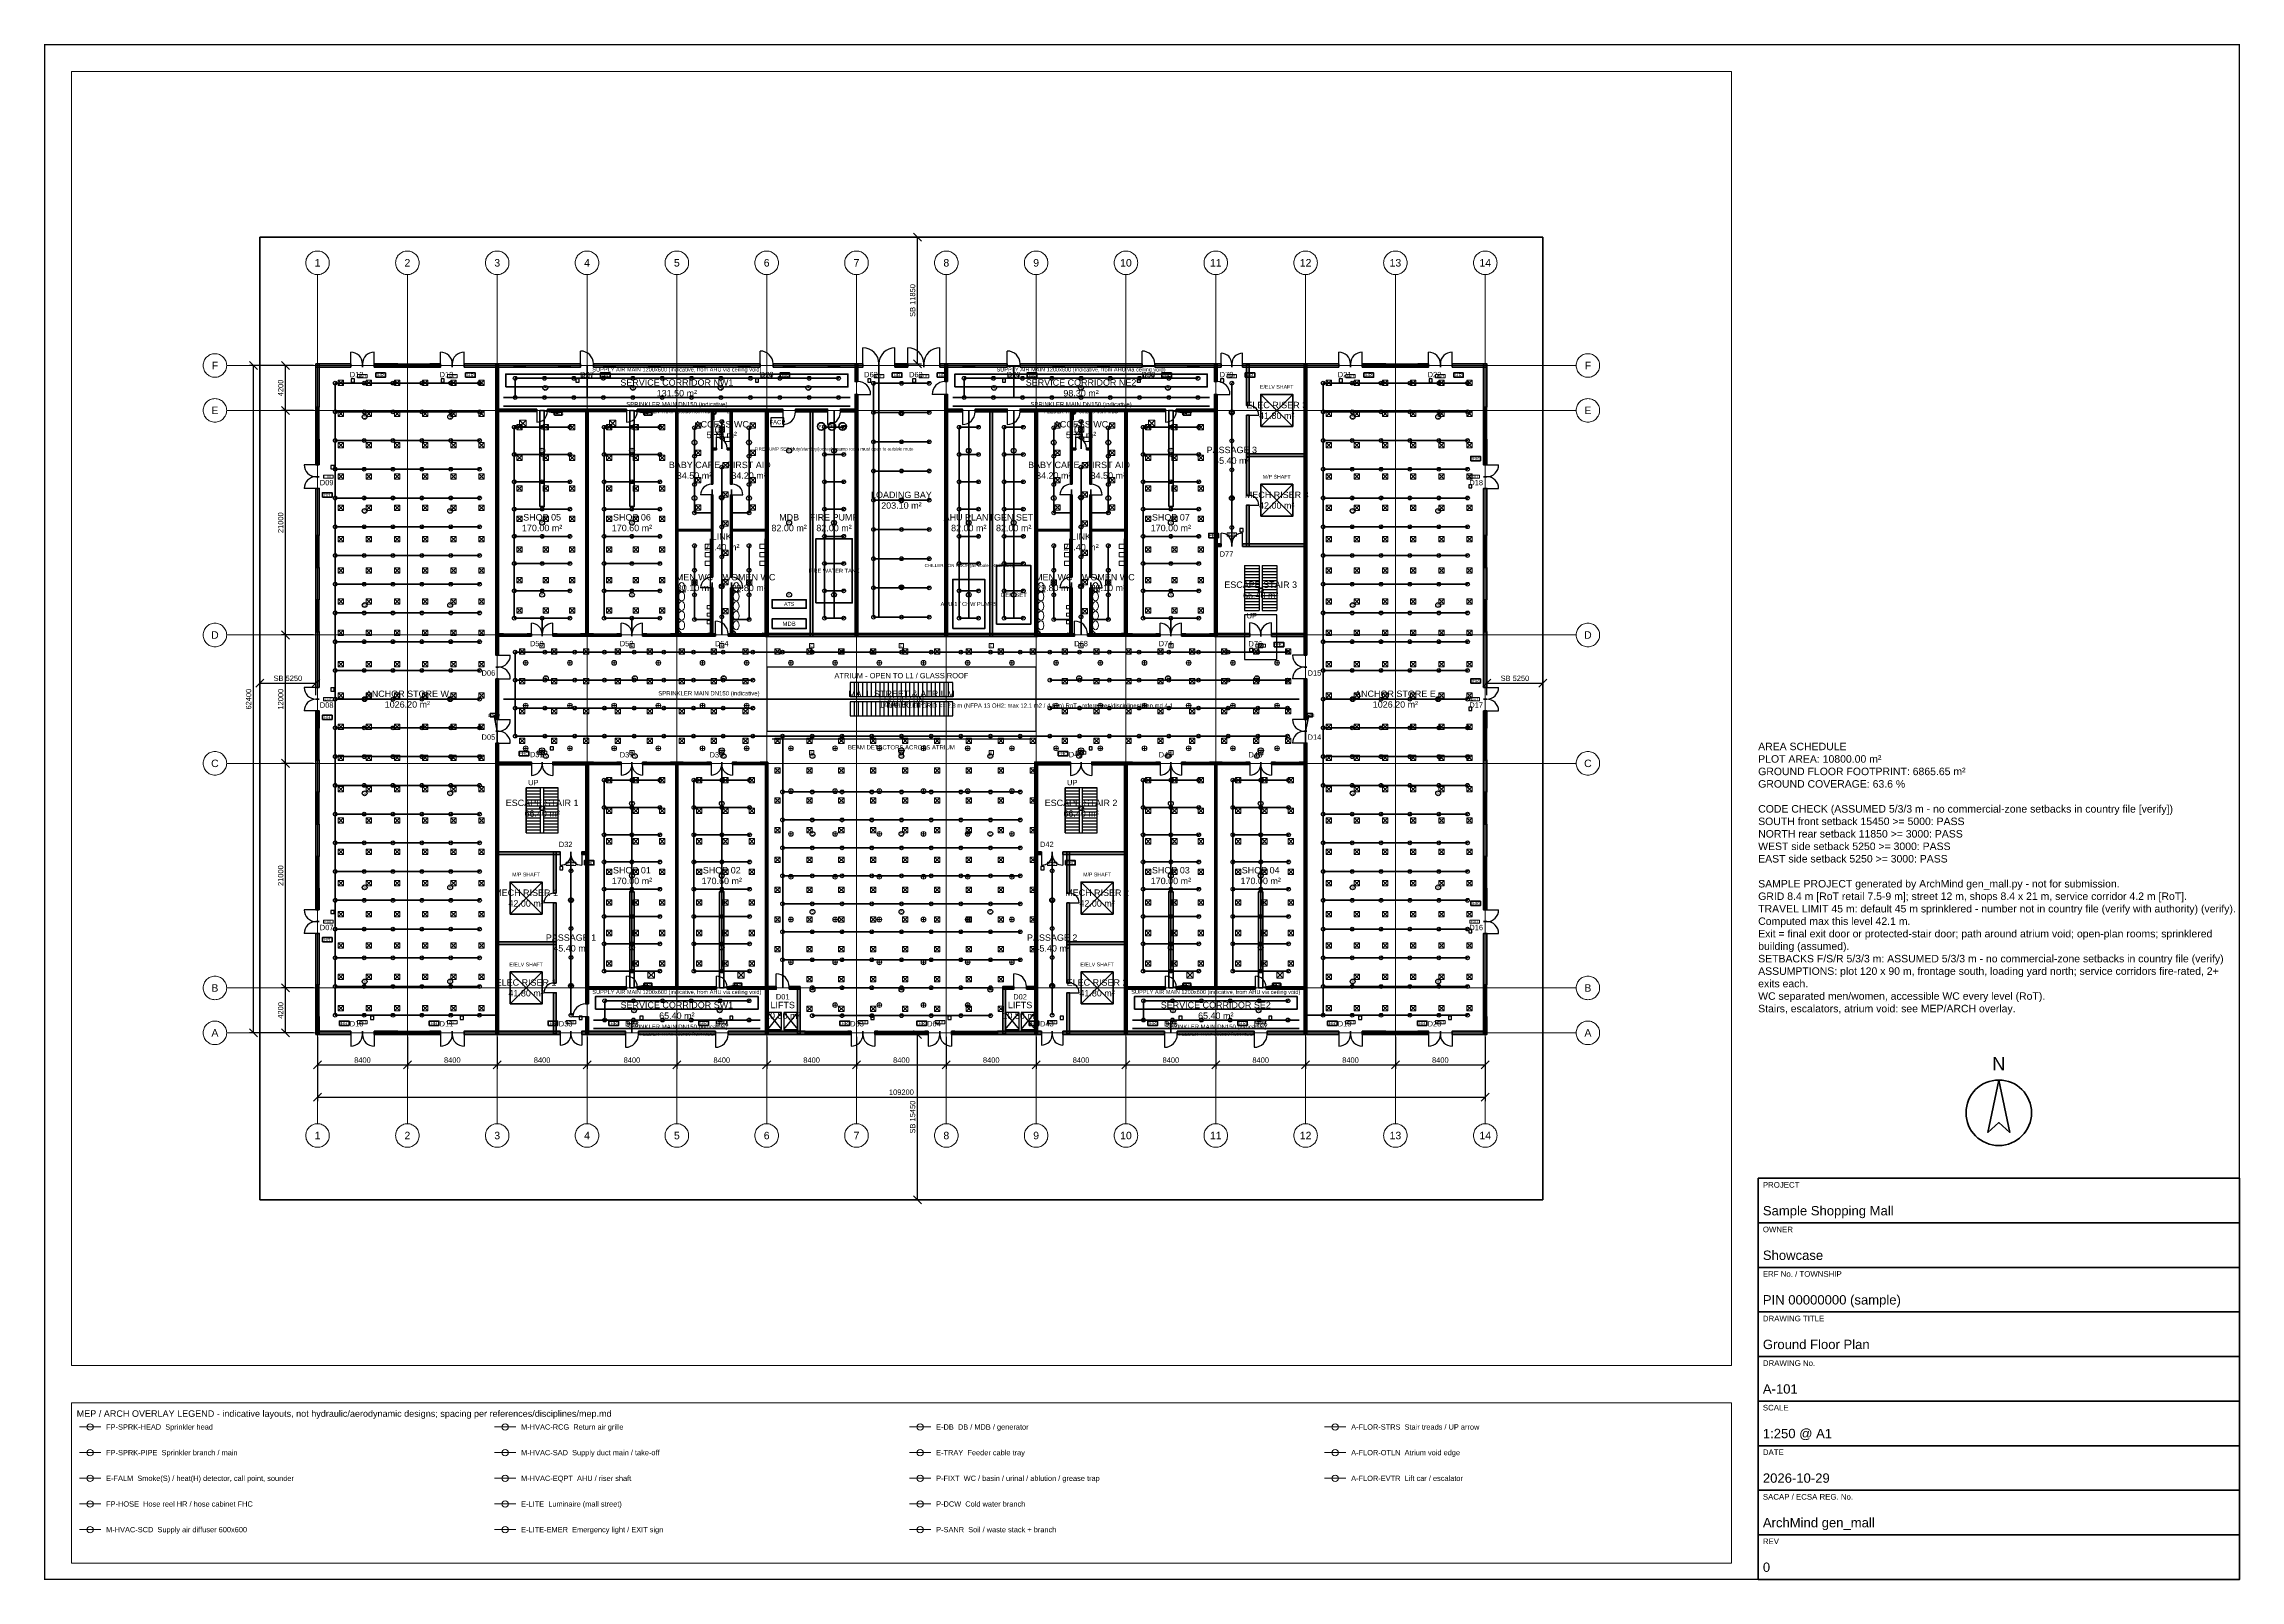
# Paper-space layout 'A1-GF' of a CAD drawing. Header units: millimetres. Extents: x 10 to 831, y 10 to 584.
# The model-space entities are those that its viewports show. They can reach past a viewport. Long polylines and large blocks are cut down to what shows.
import ezdxf
from ezdxf.enums import TextEntityAlignment as Align

# ---------------------------------------------------------------- set-up
doc = ezdxf.new("R2010")
doc.units = ezdxf.units.MM
for name, pattern in [('CENTER', [5.08, 3.175, -0.635, 0.635, -0.635]), ('DASHED', [1.524, 1.27, -0.254]), ('PHANTOM', [6.35, 3.175, -0.635, 0.635, -0.635, 0.635, -0.635])]:
    doc.linetypes.add(name, pattern=pattern)
for name, color, linetype, lineweight in [('A-ANNO-DIMS', 1, 'Continuous', 18), ('A-ANNO-NOTE', 7, 'Continuous', 18), ('A-ANNO-NPLT', 6, 'Continuous', 9), ('A-ANNO-SYMB', 2, 'Continuous', 18), ('A-ANNO-TTLB', 7, 'Continuous', 35), ('A-AREA-IDEN', 2, 'Continuous', 18), ('A-DOOR', 3, 'Continuous', 25), ('A-FLOR-EVTR', 251, 'Continuous', 25), ('A-FLOR-OTLN', 253, 'Continuous', 25), ('A-FLOR-STRS', 252, 'Continuous', 25), ('A-GLAZ', 5, 'Continuous', 25), ('A-GRID', 1, 'CENTER', 13), ('A-WALL', 7, 'Continuous', 50), ('A-WALL-PATT', 8, 'Continuous', 9), ('C-PROP-LINE', 1, 'PHANTOM', 35), ('E-ANNO-TEXT', 52, 'Continuous', 18), ('E-DB', 6, 'Continuous', 50), ('E-FALM', 230, 'Continuous', 25), ('E-LITE', 2, 'Continuous', 18), ('E-LITE-EMER', 40, 'Continuous', 18), ('E-TRAY', 210, 'DASHED', 35), ('FP-ANNO-TEXT', 14, 'Continuous', 18), ('FP-HOSE', 20, 'Continuous', 35), ('FP-SPRK-HEAD', 1, 'Continuous', 25), ('FP-SPRK-PIPE', 12, 'Continuous', 50), ('M-ANNO-TEXT', 150, 'Continuous', 18), ('M-HVAC-EQPT', 30, 'Continuous', 50), ('M-HVAC-RCG', 3, 'Continuous', 18), ('M-HVAC-SAD', 5, 'Continuous', 35), ('M-HVAC-SCD', 4, 'Continuous', 18), ('P-ANNO-TEXT', 94, 'Continuous', 18), ('P-DCW', 160, 'Continuous', 25), ('P-FIXT', 90, 'Continuous', 18), ('P-SANR', 34, 'Continuous', 35), ('X-ANNO-LGND', 7, 'Continuous', 18)]:
    doc.layers.add(name, color=color, linetype=linetype, lineweight=lineweight)
doc.styles.add('ZA-ARIAL', font='arial.ttf')
doc.dimstyles.new('ZA-100', dxfattribs={"dimscale": 250, "dimtxt": 2, "dimasz": 1.5, "dimexe": 1.5, "dimexo": 1.5, "dimgap": 0.8, "dimtad": 1, "dimdec": 0, "dimdsep": 46, "dimtxsty": 'ZA-ARIAL', "dimtsz": 1.5, "dimcen": 2.5, "dimclrd": 256, "dimclre": 256, "dimclrt": 256, "dimazin": 3, "dimtfac": 1, "dimtmove": 0, "dimatfit": 3})

msp = doc.modelspace()

# ---------------------------------------------------------------- hatches: boundary and pattern name
at = {"layer": 'A-WALL-PATT'}
for points in [[(5250, 77850), (8500, 77850), (8500, 78150), (5250, 78150)], [(5550, 74100), (5550, 78150), (5250, 78150), (5250, 74100)], [(10700, 77850), (12900, 77850), (12900, 78150), (10700, 78150)], [(15900, 77850), (16900, 77850), (16900, 78150), (15900, 78150)], [(19100, 77850), (30000, 77850), (30000, 78150), (19100, 78150)], [(22325, 50900), (22325, 78125), (22075, 78125), (22075, 50900)], [(31200, 77850), (46800, 77850), (46800, 78150), (31200, 78150)], [(48000, 77850), (56400, 77850), (56400, 78150), (48000, 78150)], [(55925, 76500), (55925, 78125), (55675, 78125), (55675, 76500)], [(59400, 77850), (60600, 77850), (60600, 78150), (59400, 78150)], [(63600, 77850), (69900, 77850), (69900, 78150), (63600, 78150)], [(64325, 76500), (64325, 78125), (64075, 78125), (64075, 76500)], [(71100, 77850), (82500, 77850), (82500, 78150), (71100, 78150)], [(83700, 77850), (89900, 77850), (89900, 78150), (83700, 78150)], [(89525, 76500), (89525, 78125), (89275, 78125), (89275, 76500)], [(91900, 77850), (100900, 77850), (100900, 78150), (91900, 78150)], [(92525, 74250), (92525, 78125), (92275, 78125), (92275, 74250)], [(97925, 50900), (97925, 78125), (97675, 78125), (97675, 50900)], [(103100, 77850), (105300, 77850), (105300, 78150), (103100, 78150)], [(108300, 77850), (109300, 77850), (109300, 78150), (108300, 78150)], [(111500, 77850), (114750, 77850), (114750, 78150), (111500, 78150)], [(114750, 74100), (114750, 78150), (114450, 78150), (114450, 74100)], [(55925, 52675), (55925, 75300), (55675, 75300), (55675, 52675)], [(64325, 52675), (64325, 75300), (64075, 75300), (64075, 52675)], [(89525, 52675), (89525, 75300), (89275, 75300), (89275, 52675)], [(22100, 73700), (25900, 73700), (25900, 73900), (22100, 73900)], [(26900, 73700), (34300, 73700), (34300, 73900), (26900, 73900)], [(30700, 52700), (30700, 73900), (30500, 73900), (30500, 52700)], [(35300, 73700), (47500, 73700), (47500, 73900), (35300, 73900)], [(39100, 52700), (39100, 73900), (38900, 73900), (38900, 52700)], [(42375, 66900), (42375, 73875), (42225, 73875), (42225, 66900)], [(44175, 66900), (44175, 73875), (44025, 73875), (44025, 66900)], [(47275, 73675), (48900, 73675), (48900, 73925), (47275, 73925)], [(47525, 52675), (47525, 73925), (47275, 73925), (47275, 52675)], [(50100, 73675), (53100, 73675), (53100, 73925), (50100, 73925)], [(51725, 52675), (51725, 73925), (51475, 73925), (51475, 52675)], [(54300, 73675), (55925, 73675), (55925, 73925), (54300, 73925)], [(64075, 73675), (65700, 73675), (65700, 73925), (64075, 73925)], [(66900, 73675), (69900, 73675), (69900, 73925), (66900, 73925)], [(68525, 52675), (68525, 73925), (68275, 73925), (68275, 52675)], [(71100, 73675), (72725, 73675), (72725, 73925), (71100, 73925)], [(72725, 52675), (72725, 73925), (72475, 73925), (72475, 52675)], [(72500, 73700), (84700, 73700), (84700, 73900), (72500, 73900)], [(75975, 66900), (75975, 73875), (75825, 73875), (75825, 66900)], [(77775, 66900), (77775, 73875), (77625, 73875), (77625, 66900)], [(81100, 52700), (81100, 73900), (80900, 73900), (80900, 52700)], [(85700, 73700), (89500, 73700), (89500, 73900), (85700, 73900)], [(92525, 65850), (92525, 73350), (92275, 73350), (92275, 65850)], [(5550, 68700), (5550, 71100), (5250, 71100), (5250, 68700)], [(42225, 70125), (42700, 70125), (42700, 70275), (42225, 70275)], [(43700, 70125), (44175, 70125), (44175, 70275), (43700, 70275)], [(75825, 70125), (76300, 70125), (76300, 70275), (75825, 70275)], [(77300, 70125), (77775, 70125), (77775, 70275), (77300, 70275)], [(114750, 68700), (114750, 71100), (114450, 71100), (114450, 68700)], [(92275, 69475), (97925, 69475), (97925, 69725), (92275, 69725)], [(5550, 62100), (5550, 66500), (5250, 66500), (5250, 62100)], [(42375, 58200), (42375, 65900), (42225, 65900), (42225, 58200)], [(44175, 58200), (44175, 65900), (44025, 65900), (44025, 58200)], [(75975, 58200), (75975, 65900), (75825, 65900), (75825, 58200)], [(77775, 58200), (77775, 65900), (77625, 65900), (77625, 58200)], [(114750, 62100), (114750, 66500), (114450, 66500), (114450, 62100)], [(92525, 61075), (92525, 64950), (92275, 64950), (92275, 61075)], [(38925, 62525), (42375, 62525), (42375, 62675), (38925, 62675)], [(44025, 62525), (47475, 62525), (47475, 62675), (44025, 62675)], [(72525, 62525), (75975, 62525), (75975, 62675), (72525, 62675)], [(77625, 62525), (81075, 62525), (81075, 62675), (77625, 62675)], [(89275, 61075), (89900, 61075), (89900, 61325), (89275, 61325)], [(91900, 61075), (97925, 61075), (97925, 61325), (91900, 61325)], [(5550, 56100), (5550, 59100), (5250, 59100), (5250, 56100)], [(114750, 56100), (114750, 59100), (114450, 59100), (114450, 56100)], [(42375, 52725), (42375, 57200), (42225, 57200), (42225, 52725)], [(44175, 52725), (44175, 57200), (44025, 57200), (44025, 52725)], [(75975, 52725), (75975, 57200), (75825, 57200), (75825, 52725)], [(77775, 52725), (77775, 57200), (77625, 57200), (77625, 52725)], [(5550, 47900), (5550, 53100), (5250, 53100), (5250, 47900)], [(22100, 52700), (22800, 52700), (22800, 52900), (22100, 52900)], [(25000, 52700), (25400, 52700), (25400, 52900), (25000, 52900)], [(27400, 52700), (27800, 52700), (27800, 52900), (27400, 52900)], [(30000, 52700), (31200, 52700), (31200, 52900), (30000, 52900)], [(33400, 52700), (33800, 52700), (33800, 52900), (33400, 52900)], [(35800, 52700), (36200, 52700), (36200, 52900), (35800, 52900)], [(38400, 52700), (42600, 52700), (42600, 52900), (38400, 52900)], [(43800, 52700), (47500, 52700), (47500, 52900), (43800, 52900)], [(47275, 52675), (72725, 52675), (72725, 52925), (47275, 52925)], [(72500, 52700), (76200, 52700), (76200, 52900), (72500, 52900)], [(77400, 52700), (81600, 52700), (81600, 52900), (77400, 52900)], [(83800, 52700), (84200, 52700), (84200, 52900), (83800, 52900)], [(86200, 52700), (86600, 52700), (86600, 52900), (86200, 52900)], [(88800, 52700), (89500, 52700), (89500, 52900), (88800, 52900)], [(89275, 52675), (92600, 52675), (92600, 52925), (89275, 52925)], [(94600, 52675), (97925, 52675), (97925, 52925), (94600, 52925)], [(114750, 47900), (114750, 53100), (114450, 53100), (114450, 47900)], [(22325, 44900), (22325, 48700), (22075, 48700), (22075, 44900)], [(97925, 44900), (97925, 48700), (97675, 48700), (97675, 44900)], [(5550, 44100), (5550, 45700), (5250, 45700), (5250, 44100)], [(114750, 44100), (114750, 45700), (114450, 45700), (114450, 44100)], [(5550, 38100), (5550, 41100), (5250, 41100), (5250, 38100)], [(22325, 15475), (22325, 42700), (22075, 42700), (22075, 15475)], [(97925, 15475), (97925, 42700), (97675, 42700), (97675, 15475)], [(114750, 38100), (114750, 41100), (114450, 41100), (114450, 38100)], [(22075, 40675), (25400, 40675), (25400, 40925), (22075, 40925)], [(27400, 40675), (30725, 40675), (30725, 40925), (27400, 40925)], [(30725, 18300), (30725, 40925), (30475, 40925), (30475, 18300)], [(30500, 40700), (31200, 40700), (31200, 40900), (30500, 40900)], [(33400, 40700), (33800, 40700), (33800, 40900), (33400, 40900)], [(35800, 40700), (36200, 40700), (36200, 40900), (35800, 40900)], [(38400, 40700), (39600, 40700), (39600, 40900), (38400, 40900)], [(39100, 19700), (39100, 40900), (38900, 40900), (38900, 19700)], [(41800, 40700), (42200, 40700), (42200, 40900), (41800, 40900)], [(44200, 40700), (44600, 40700), (44600, 40900), (44200, 40900)], [(46800, 40700), (47500, 40700), (47500, 40900), (46800, 40900)], [(47500, 19700), (47500, 40900), (47300, 40900), (47300, 19700)], [(72475, 40675), (75800, 40675), (75800, 40925), (72475, 40925)], [(72725, 15475), (72725, 40925), (72475, 40925), (72475, 15475)], [(77800, 40675), (81125, 40675), (81125, 40925), (77800, 40925)], [(81125, 15475), (81125, 40925), (80875, 40925), (80875, 15475)], [(80900, 40700), (81600, 40700), (81600, 40900), (80900, 40900)], [(83800, 40700), (84200, 40700), (84200, 40900), (83800, 40900)], [(86200, 40700), (86600, 40700), (86600, 40900), (86200, 40900)], [(88800, 40700), (90000, 40700), (90000, 40900), (88800, 40900)], [(89500, 19700), (89500, 40900), (89300, 40900), (89300, 19700)], [(92200, 40700), (92600, 40700), (92600, 40900), (92200, 40900)], [(94600, 40700), (95000, 40700), (95000, 40900), (94600, 40900)], [(97200, 40700), (97900, 40700), (97900, 40900), (97200, 40900)], [(5550, 32100), (5550, 35100), (5250, 35100), (5250, 32100)], [(114750, 32100), (114750, 35100), (114450, 35100), (114450, 32100)], [(22075, 32275), (28100, 32275), (28100, 32525), (22075, 32525)], [(27725, 28650), (27725, 32525), (27475, 32525), (27475, 28650)], [(30100, 32275), (30725, 32275), (30725, 32525), (30100, 32525)], [(72475, 32275), (73100, 32275), (73100, 32525), (72475, 32525)], [(75100, 32275), (81125, 32275), (81125, 32525), (75100, 32525)], [(75725, 28650), (75725, 32525), (75475, 32525), (75475, 28650)], [(5550, 27100), (5550, 29100), (5250, 29100), (5250, 27100)], [(114750, 27100), (114750, 29100), (114450, 29100), (114450, 27100)], [(27725, 20250), (27725, 27750), (27475, 27750), (27475, 20250)], [(75725, 20250), (75725, 27750), (75475, 27750), (75475, 20250)], [(5550, 20100), (5550, 24900), (5250, 24900), (5250, 20100)], [(114750, 20100), (114750, 24900), (114450, 24900), (114450, 20100)], [(22075, 23875), (27725, 23875), (27725, 24125), (22075, 24125)], [(75475, 23875), (81125, 23875), (81125, 24125), (75475, 24125)], [(27725, 15475), (27725, 19350), (27475, 19350), (27475, 15475)], [(30500, 19700), (34300, 19700), (34300, 19900), (30500, 19900)], [(35300, 19700), (42700, 19700), (42700, 19900), (35300, 19900)], [(43700, 19700), (47500, 19700), (47500, 19900), (43700, 19900)], [(47275, 19675), (48300, 19675), (48300, 19925), (47275, 19925)], [(47525, 15475), (47525, 19925), (47275, 19925), (47275, 15475)], [(49500, 19675), (50525, 19675), (50525, 19925), (49500, 19925)], [(50525, 15475), (50525, 19925), (50275, 19925), (50275, 15475)], [(69475, 19675), (70500, 19675), (70500, 19925), (69475, 19925)], [(69725, 15475), (69725, 19925), (69475, 19925), (69475, 15475)], [(71700, 19675), (72725, 19675), (72725, 19925), (71700, 19925)], [(75725, 15475), (75725, 19350), (75475, 19350), (75475, 15475)], [(80900, 19700), (84700, 19700), (84700, 19900), (80900, 19900)], [(85700, 19700), (93100, 19700), (93100, 19900), (85700, 19900)], [(94100, 19700), (97900, 19700), (97900, 19900), (94100, 19900)], [(5550, 15450), (5550, 17100), (5250, 17100), (5250, 15450)], [(30725, 15475), (30725, 17100), (30475, 17100), (30475, 15475)], [(114750, 15450), (114750, 17100), (114450, 17100), (114450, 15450)], [(5250, 15450), (8500, 15450), (8500, 15750), (5250, 15750)], [(10700, 15450), (12900, 15450), (12900, 15750), (10700, 15750)], [(15900, 15450), (16900, 15450), (16900, 15750), (15900, 15750)], [(19100, 15450), (28100, 15450), (28100, 15750), (19100, 15750)], [(30100, 15450), (34200, 15450), (34200, 15750), (30100, 15750)], [(35400, 15450), (42600, 15450), (42600, 15750), (35400, 15750)], [(43800, 15450), (51000, 15450), (51000, 15750), (43800, 15750)], [(55000, 15450), (55300, 15450), (55300, 15750), (55000, 15750)], [(57500, 15450), (57800, 15450), (57800, 15750), (57500, 15750)], [(62200, 15450), (62500, 15450), (62500, 15750), (62200, 15750)], [(64700, 15450), (65000, 15450), (65000, 15750), (64700, 15750)], [(69000, 15450), (73100, 15450), (73100, 15750), (69000, 15750)], [(75100, 15450), (84600, 15450), (84600, 15750), (75100, 15750)], [(85800, 15450), (93000, 15450), (93000, 15750), (85800, 15750)], [(94200, 15450), (100900, 15450), (100900, 15750), (94200, 15750)], [(103100, 15450), (105300, 15450), (105300, 15750), (103100, 15750)], [(108300, 15450), (109300, 15450), (109300, 15750), (108300, 15750)], [(111500, 15450), (114750, 15450), (114750, 15750), (111500, 15750)]]:
    msp.add_hatch(color=256, dxfattribs=at).paths.add_polyline_path(points)

# ---------------------------------------------------------------- linework, layer by layer
at = {"layer": 'A-DOOR'}
for p, q in [((8500, 78150), (8500, 79250)), ((10700, 78150), (10700, 79250)), ((16900, 78150), (16900, 79250)), ((19100, 78150), (19100, 79250)), ((30000, 78150), (30000, 79350)), ((46800, 78150), (46800, 79350)), ((56400, 78150), (56400, 79650)), ((59400, 78150), (59400, 79650)), ((60600, 78150), (60600, 79650)), ((63600, 78150), (63600, 79650)), ((69900, 78150), (69900, 79350)), ((82500, 78150), (82500, 79350)), ((89900, 78150), (89900, 79150)), ((91900, 78150), (91900, 79150)), ((100900, 78150), (100900, 79250)), ((103100, 78150), (103100, 79250)), ((109300, 78150), (109300, 79250)), ((111500, 78150), (111500, 79250)), ((55925, 75300), (57125, 75300)), ((64075, 75300), (62875, 75300)), ((89525, 75300), (90725, 75300)), ((25900, 73700), (25900, 72700)), ((34300, 73700), (34300, 72700)), ((48900, 73675), (48900, 72475)), ((53100, 73675), (53100, 72475)), ((65700, 73675), (65700, 72475)), ((69900, 73675), (69900, 72475)), ((84700, 73700), (84700, 72700)), ((92525, 73350), (93425, 73350)), ((42700, 70275), (42700, 71275)), ((76300, 70275), (76300, 71275)), ((5250, 68700), (4150, 68700)), ((114750, 68700), (115850, 68700)), ((5250, 66500), (4150, 66500)), ((42225, 65900), (41225, 65900)), ((44175, 65900), (45175, 65900)), ((75825, 65900), (74825, 65900)), ((77775, 65900), (78775, 65900)), ((114750, 66500), (115850, 66500)), ((92525, 64950), (93425, 64950)), ((89900, 61325), (89900, 62325)), ((91900, 61325), (91900, 62325)), ((42225, 57200), (41225, 57200)), ((44175, 57200), (45175, 57200)), ((75825, 57200), (74825, 57200)), ((77775, 57200), (78775, 57200)), ((25400, 52900), (25400, 53900)), ((27400, 52900), (27400, 53900)), ((33800, 52900), (33800, 53900)), ((35800, 52900), (35800, 53900)), ((42600, 52900), (42600, 54100)), ((76200, 52900), (76200, 54100)), ((84200, 52900), (84200, 53900)), ((86200, 52900), (86200, 53900)), ((92600, 52925), (92600, 53925)), ((94600, 52925), (94600, 53925)), ((22325, 50900), (23425, 50900)), ((97675, 50900), (96575, 50900)), ((5250, 47900), (4150, 47900)), ((22325, 48700), (23425, 48700)), ((97675, 48700), (96575, 48700)), ((114750, 47900), (115850, 47900)), ((5250, 45700), (4150, 45700)), ((114750, 45700), (115850, 45700)), ((22325, 44900), (23425, 44900)), ((97675, 44900), (96575, 44900)), ((22325, 42700), (23425, 42700)), ((97675, 42700), (96575, 42700)), ((25400, 40675), (25400, 39675)), ((27400, 40675), (27400, 39675)), ((33800, 40700), (33800, 39700)), ((35800, 40700), (35800, 39700)), ((42200, 40700), (42200, 39700)), ((44200, 40700), (44200, 39700)), ((75800, 40675), (75800, 39675)), ((77800, 40675), (77800, 39675)), ((84200, 40700), (84200, 39700)), ((86200, 40700), (86200, 39700)), ((92600, 40700), (92600, 39700)), ((94600, 40700), (94600, 39700)), ((28100, 32275), (28100, 31275)), ((30100, 32275), (30100, 31275)), ((73100, 32275), (73100, 31275)), ((75100, 32275), (75100, 31275)), ((5250, 27100), (4150, 27100)), ((27475, 27750), (26575, 27750)), ((75725, 27750), (76625, 27750)), ((114750, 27100), (115850, 27100)), ((5250, 24900), (4150, 24900)), ((114750, 24900), (115850, 24900)), ((34300, 19900), (34300, 20900)), ((42700, 19900), (42700, 20900)), ((48300, 19925), (48300, 21125)), ((70500, 19925), (70500, 21125)), ((84700, 19900), (84700, 20900)), ((93100, 19900), (93100, 20900)), ((27475, 19350), (26575, 19350)), ((75725, 19350), (76625, 19350)), ((30475, 17100), (29275, 17100)), ((8500, 15450), (8500, 14350)), ((10700, 15450), (10700, 14350)), ((16900, 15450), (16900, 14350)), ((19100, 15450), (19100, 14350)), ((28100, 15450), (28100, 14450)), ((30100, 15450), (30100, 14450)), ((34200, 15450), (34200, 14250)), ((42600, 15450), (42600, 14250)), ((55300, 15450), (55300, 14350)), ((57500, 15450), (57500, 14350)), ((62500, 15450), (62500, 14350)), ((64700, 15450), (64700, 14350)), ((73100, 15450), (73100, 14450)), ((75100, 15450), (75100, 14450)), ((84600, 15450), (84600, 14250)), ((93000, 15450), (93000, 14250)), ((100900, 15450), (100900, 14350)), ((103100, 15450), (103100, 14350)), ((109300, 15450), (109300, 14350)), ((111500, 15450), (111500, 14350))]:
    msp.add_line(p, q, dxfattribs=at)
for centre, radius, start, end in [((8500, 78150), 1100, 0, 90), ((10700, 78150), 1100, 90, 180), ((16900, 78150), 1100, 0, 90), ((19100, 78150), 1100, 90, 180), ((30000, 78150), 1200, 0, 90), ((46800, 78150), 1200, 0, 90), ((56400, 78150), 1500, 0, 90), ((59400, 78150), 1500, 90, 180), ((60600, 78150), 1500, 0, 90), ((63600, 78150), 1500, 90, 180), ((69900, 78150), 1200, 0, 90), ((82500, 78150), 1200, 0, 90), ((89900, 78150), 1000, 0, 90), ((91900, 78150), 1000, 90, 180), ((100900, 78150), 1100, 0, 90), ((103100, 78150), 1100, 90, 180), ((109300, 78150), 1100, 0, 90), ((111500, 78150), 1100, 90, 180), ((55925, 75300), 1200, 0, 90), ((64075, 75300), 1200, 90, 180), ((89525, 75300), 1200, 0, 90), ((92525, 73350), 900, 0, 90), ((25900, 73700), 1000, -90, 0), ((34300, 73700), 1000, -90, 0), ((48900, 73675), 1200, -90, 0), ((53100, 73675), 1200, -90, 0), ((65700, 73675), 1200, -90, 0), ((69900, 73675), 1200, -90, 0), ((84700, 73700), 1000, -90, 0), ((42700, 70275), 1000, 0, 90), ((76300, 70275), 1000, 0, 90), ((5250, 68700), 1100, 180, -90), ((114750, 68700), 1100, -90, 0), ((5250, 66500), 1100, 90, 180), ((42225, 65900), 1000, 90, 180), ((44175, 65900), 1000, 0, 90), ((75825, 65900), 1000, 90, 180), ((77775, 65900), 1000, 0, 90), ((92525, 64950), 900, 0, 90), ((114750, 66500), 1100, 0, 90), ((89900, 61325), 1000, 0, 90), ((91900, 61325), 1000, 90, 180), ((42225, 57200), 1000, 90, 180), ((44175, 57200), 1000, 0, 90), ((75825, 57200), 1000, 90, 180), ((77775, 57200), 1000, 0, 90), ((25400, 52900), 1000, 0, 90), ((27400, 52900), 1000, 90, 180), ((33800, 52900), 1000, 0, 90), ((35800, 52900), 1000, 90, 180), ((42600, 52900), 1200, 0, 90), ((76200, 52900), 1200, 0, 90), ((84200, 52900), 1000, 0, 90), ((86200, 52900), 1000, 90, 180), ((92600, 52925), 1000, 0, 90), ((94600, 52925), 1000, 90, 180), ((22325, 50900), 1100, -90, 0), ((22325, 48700), 1100, 0, 90), ((97675, 50900), 1100, 180, -90), ((97675, 48700), 1100, 90, 180), ((5250, 47900), 1100, 180, -90), ((114750, 47900), 1100, -90, 0), ((5250, 45700), 1100, 90, 180), ((114750, 45700), 1100, 0, 90), ((22325, 44900), 1100, -90, 0), ((22325, 42700), 1100, 0, 90), ((97675, 44900), 1100, 180, -90), ((97675, 42700), 1100, 90, 180), ((25400, 40675), 1000, -90, 0), ((27400, 40675), 1000, 180, -90), ((33800, 40700), 1000, -90, 0), ((35800, 40700), 1000, 180, -90), ((42200, 40700), 1000, -90, 0), ((44200, 40700), 1000, 180, -90), ((75800, 40675), 1000, -90, 0), ((77800, 40675), 1000, 180, -90), ((84200, 40700), 1000, -90, 0), ((86200, 40700), 1000, 180, -90), ((92600, 40700), 1000, -90, 0), ((94600, 40700), 1000, 180, -90), ((28100, 32275), 1000, -90, 0), ((30100, 32275), 1000, 180, -90), ((73100, 32275), 1000, -90, 0), ((75100, 32275), 1000, 180, -90), ((5250, 27100), 1100, 180, -90), ((27475, 27750), 900, 90, 180), ((75725, 27750), 900, 0, 90), ((114750, 27100), 1100, -90, 0), ((5250, 24900), 1100, 90, 180), ((114750, 24900), 1100, 0, 90), ((34300, 19900), 1000, 0, 90), ((42700, 19900), 1000, 0, 90), ((48300, 19925), 1200, 0, 90), ((70500, 19925), 1200, 0, 90), ((84700, 19900), 1000, 0, 90), ((93100, 19900), 1000, 0, 90), ((27475, 19350), 900, 90, 180), ((75725, 19350), 900, 0, 90), ((30475, 17100), 1200, 90, 180), ((8500, 15450), 1100, -90, 0), ((10700, 15450), 1100, 180, -90), ((16900, 15450), 1100, -90, 0), ((19100, 15450), 1100, 180, -90), ((28100, 15450), 1000, -90, 0), ((30100, 15450), 1000, 180, -90), ((34200, 15450), 1200, -90, 0), ((42600, 15450), 1200, -90, 0), ((55300, 15450), 1100, -90, 0), ((57500, 15450), 1100, 180, -90), ((62500, 15450), 1100, -90, 0), ((64700, 15450), 1100, 180, -90), ((73100, 15450), 1000, -90, 0), ((75100, 15450), 1000, 180, -90), ((84600, 15450), 1200, -90, 0), ((93000, 15450), 1200, -90, 0), ((100900, 15450), 1100, -90, 0), ((103100, 15450), 1100, 180, -90), ((109300, 15450), 1100, -90, 0), ((111500, 15450), 1100, 180, -90)]:
    msp.add_arc(centre, radius, start, end, dxfattribs=at)
at = {"layer": 'A-FLOR-EVTR'}
for p, q in [((55600, 47050), (55600, 48350)), ((56000, 47050), (56000, 48350)), ((56400, 47050), (56400, 48350)), ((56800, 47050), (56800, 48350)), ((57200, 47050), (57200, 48350)), ((57600, 47050), (57600, 48350)), ((58000, 47050), (58000, 48350)), ((58400, 47050), (58400, 48350)), ((58800, 47050), (58800, 48350)), ((59200, 47050), (59200, 48350)), ((59600, 47050), (59600, 48350)), ((60000, 47050), (60000, 48350)), ((60400, 47050), (60400, 48350)), ((60800, 47050), (60800, 48350)), ((61200, 47050), (61200, 48350)), ((61600, 47050), (61600, 48350)), ((62000, 47050), (62000, 48350)), ((62400, 47050), (62400, 48350)), ((62800, 47050), (62800, 48350)), ((63200, 47050), (63200, 48350)), ((63600, 47050), (63600, 48350)), ((64000, 47050), (64000, 48350)), ((64400, 47050), (64400, 48350)), ((55600, 45250), (55600, 46550)), ((56000, 45250), (56000, 46550)), ((56400, 45250), (56400, 46550)), ((56800, 45250), (56800, 46550)), ((57200, 45250), (57200, 46550)), ((57600, 45250), (57600, 46550)), ((58000, 45250), (58000, 46550)), ((58400, 45250), (58400, 46550)), ((58800, 45250), (58800, 46550)), ((59200, 45250), (59200, 46550)), ((59600, 45250), (59600, 46550)), ((60000, 45250), (60000, 46550)), ((60400, 45250), (60400, 46550)), ((60800, 45250), (60800, 46550)), ((61200, 45250), (61200, 46550)), ((61600, 45250), (61600, 46550)), ((62000, 45250), (62000, 46550)), ((62400, 45250), (62400, 46550)), ((62800, 45250), (62800, 46550)), ((63200, 45250), (63200, 46550)), ((63600, 45250), (63600, 46550)), ((64000, 45250), (64000, 46550)), ((64400, 45250), (64400, 46550)), ((47500, 15900), (48800, 17500)), ((47500, 17500), (48800, 15900)), ((49000, 15900), (50300, 17500)), ((49000, 17500), (50300, 15900)), ((69700, 15900), (71000, 17500)), ((69700, 17500), (71000, 15900)), ((71200, 15900), (72500, 17500)), ((71200, 17500), (72500, 15900))]:
    msp.add_line(p, q, dxfattribs=at)
for points in [[(55200, 47050), (64800, 47050), (64800, 48350), (55200, 48350)], [(55200, 45250), (64800, 45250), (64800, 46550), (55200, 46550)], [(47500, 15900), (48800, 15900), (48800, 17500), (47500, 17500)], [(49000, 15900), (50300, 15900), (50300, 17500), (49000, 17500)], [(69700, 15900), (71000, 15900), (71000, 17500), (69700, 17500)], [(71200, 15900), (72500, 15900), (72500, 17500), (71200, 17500)]]:
    msp.add_lwpolyline(points, close=True, dxfattribs=at)
at = {"layer": 'A-FLOR-OTLN'}
msp.add_lwpolyline([(47400, 43800), (72600, 43800), (72600, 49800), (47400, 49800)], close=True, dxfattribs=at)
at = {"layer": 'A-FLOR-STRS'}
for p, q in [((92100, 59300), (93450, 59300)), ((92100, 59300), (92100, 55100)), ((92100, 59020), (93450, 59020)), ((92100, 58740), (93450, 58740)), ((92100, 58460), (93450, 58460)), ((92100, 58180), (93450, 58180)), ((92100, 57900), (93450, 57900)), ((92100, 57620), (93450, 57620)), ((93450, 59300), (93450, 55100)), ((93750, 59300), (95100, 59300)), ((93750, 59300), (93750, 55100)), ((93750, 59020), (95100, 59020)), ((93750, 58740), (95100, 58740)), ((93750, 58460), (95100, 58460)), ((93750, 58180), (95100, 58180)), ((93750, 57900), (95100, 57900)), ((93750, 57620), (95100, 57620)), ((95100, 59300), (95100, 55100)), ((92100, 57340), (93450, 57340)), ((92100, 57060), (93450, 57060)), ((92100, 56780), (93450, 56780)), ((92100, 56500), (93450, 56500)), ((92100, 56220), (93450, 56220)), ((92100, 55940), (93450, 55940)), ((92100, 55660), (93450, 55660)), ((93750, 57340), (95100, 57340)), ((93750, 57060), (95100, 57060)), ((93750, 56780), (95100, 56780)), ((93750, 56500), (95100, 56500)), ((93750, 56220), (95100, 56220)), ((93750, 55940), (95100, 55940)), ((93750, 55660), (95100, 55660)), ((92100, 55380), (93450, 55380)), ((92100, 55100), (93450, 55100)), ((93750, 55380), (95100, 55380)), ((93750, 55100), (95100, 55100)), ((24900, 38500), (26250, 38500)), ((24900, 34300), (24900, 38500)), ((24900, 38220), (26250, 38220)), ((24900, 37940), (26250, 37940)), ((24900, 37660), (26250, 37660)), ((24900, 37380), (26250, 37380)), ((24900, 37100), (26250, 37100)), ((26250, 34300), (26250, 38500)), ((26550, 38500), (27900, 38500)), ((26550, 34300), (26550, 38500)), ((26550, 38220), (27900, 38220)), ((26550, 37940), (27900, 37940)), ((26550, 37660), (27900, 37660)), ((26550, 37380), (27900, 37380)), ((26550, 37100), (27900, 37100)), ((27900, 34300), (27900, 38500)), ((75300, 38500), (76650, 38500)), ((75300, 34300), (75300, 38500)), ((75300, 38220), (76650, 38220)), ((75300, 37940), (76650, 37940)), ((75300, 37660), (76650, 37660)), ((75300, 37380), (76650, 37380)), ((75300, 37100), (76650, 37100)), ((76650, 34300), (76650, 38500)), ((76950, 38500), (78300, 38500)), ((76950, 34300), (76950, 38500)), ((76950, 38220), (78300, 38220)), ((76950, 37940), (78300, 37940)), ((76950, 37660), (78300, 37660)), ((76950, 37380), (78300, 37380)), ((76950, 37100), (78300, 37100)), ((78300, 34300), (78300, 38500)), ((24900, 36820), (26250, 36820)), ((24900, 36540), (26250, 36540)), ((24900, 36260), (26250, 36260)), ((24900, 35980), (26250, 35980)), ((24900, 35700), (26250, 35700)), ((24900, 35420), (26250, 35420)), ((24900, 35140), (26250, 35140)), ((26550, 36820), (27900, 36820)), ((26550, 36540), (27900, 36540)), ((26550, 36260), (27900, 36260)), ((26550, 35980), (27900, 35980)), ((26550, 35700), (27900, 35700)), ((26550, 35420), (27900, 35420)), ((26550, 35140), (27900, 35140)), ((75300, 36820), (76650, 36820)), ((75300, 36540), (76650, 36540)), ((75300, 36260), (76650, 36260)), ((75300, 35980), (76650, 35980)), ((75300, 35700), (76650, 35700)), ((75300, 35420), (76650, 35420)), ((75300, 35140), (76650, 35140)), ((76950, 36820), (78300, 36820)), ((76950, 36540), (78300, 36540)), ((76950, 36260), (78300, 36260)), ((76950, 35980), (78300, 35980)), ((76950, 35700), (78300, 35700)), ((76950, 35420), (78300, 35420)), ((76950, 35140), (78300, 35140)), ((24900, 34860), (26250, 34860)), ((24900, 34580), (26250, 34580)), ((24900, 34300), (26250, 34300)), ((26550, 34860), (27900, 34860)), ((26550, 34580), (27900, 34580)), ((26550, 34300), (27900, 34300)), ((75300, 34860), (76650, 34860)), ((75300, 34580), (76650, 34580)), ((75300, 34300), (76650, 34300)), ((76950, 34860), (78300, 34860)), ((76950, 34580), (78300, 34580)), ((76950, 34300), (78300, 34300))]:
    msp.add_line(p, q, dxfattribs=at)
for points in [[(92100, 50500), (95100, 50500), (95100, 54700), (92100, 54700)], [(24900, 34300), (27900, 34300), (27900, 38500), (24900, 38500)], [(75300, 34300), (78300, 34300), (78300, 38500), (75300, 38500)]]:
    msp.add_lwpolyline(points, close=True, dxfattribs=at)
at = {"layer": 'A-GLAZ'}
for p, q in [((12900, 78150), (15900, 78150)), ((105300, 78150), (108300, 78150)), ((12900, 78037.5), (15900, 78037.5)), ((12900, 77962.5), (15900, 77962.5)), ((12900, 77850), (15900, 77850)), ((105300, 78037.5), (108300, 78037.5)), ((105300, 77962.5), (108300, 77962.5)), ((105300, 77850), (108300, 77850)), ((5250, 71100), (5250, 74100)), ((5362.5, 71100), (5362.5, 74100)), ((5437.5, 71100), (5437.5, 74100)), ((5550, 71100), (5550, 74100)), ((114450, 71100), (114450, 74100)), ((114562.5, 71100), (114562.5, 74100)), ((114637.5, 71100), (114637.5, 74100)), ((114750, 71100), (114750, 74100)), ((5250, 59100), (5250, 62100)), ((5362.5, 59100), (5362.5, 62100)), ((5437.5, 59100), (5437.5, 62100)), ((5550, 59100), (5550, 62100)), ((114450, 59100), (114450, 62100)), ((114562.5, 59100), (114562.5, 62100)), ((114637.5, 59100), (114637.5, 62100)), ((114750, 59100), (114750, 62100)), ((5250, 53100), (5250, 56100)), ((5362.5, 53100), (5362.5, 56100)), ((5437.5, 53100), (5437.5, 56100)), ((5550, 53100), (5550, 56100)), ((114450, 53100), (114450, 56100)), ((114562.5, 53100), (114562.5, 56100)), ((114637.5, 53100), (114637.5, 56100)), ((114750, 53100), (114750, 56100)), ((22800, 52900), (25000, 52900)), ((22800, 52825), (25000, 52825)), ((22800, 52775), (25000, 52775)), ((22800, 52700), (25000, 52700)), ((27800, 52900), (30000, 52900)), ((27800, 52825), (30000, 52825)), ((27800, 52775), (30000, 52775)), ((27800, 52700), (30000, 52700)), ((31200, 52900), (33400, 52900)), ((31200, 52825), (33400, 52825)), ((31200, 52775), (33400, 52775)), ((31200, 52700), (33400, 52700)), ((36200, 52900), (38400, 52900)), ((36200, 52825), (38400, 52825)), ((36200, 52775), (38400, 52775)), ((36200, 52700), (38400, 52700)), ((81600, 52900), (83800, 52900)), ((81600, 52825), (83800, 52825)), ((81600, 52775), (83800, 52775)), ((81600, 52700), (83800, 52700)), ((86600, 52900), (88800, 52900)), ((86600, 52825), (88800, 52825)), ((86600, 52775), (88800, 52775)), ((86600, 52700), (88800, 52700)), ((5250, 41100), (5250, 44100)), ((5362.5, 41100), (5362.5, 44100)), ((5437.5, 41100), (5437.5, 44100)), ((5550, 41100), (5550, 44100)), ((114450, 41100), (114450, 44100)), ((114562.5, 41100), (114562.5, 44100)), ((114637.5, 41100), (114637.5, 44100)), ((114750, 41100), (114750, 44100)), ((31200, 40900), (33400, 40900)), ((31200, 40825), (33400, 40825)), ((31200, 40775), (33400, 40775)), ((31200, 40700), (33400, 40700)), ((36200, 40900), (38400, 40900)), ((36200, 40825), (38400, 40825)), ((36200, 40775), (38400, 40775)), ((36200, 40700), (38400, 40700)), ((39600, 40900), (41800, 40900)), ((39600, 40825), (41800, 40825)), ((39600, 40775), (41800, 40775)), ((39600, 40700), (41800, 40700)), ((44600, 40900), (46800, 40900)), ((44600, 40825), (46800, 40825)), ((44600, 40775), (46800, 40775)), ((44600, 40700), (46800, 40700)), ((81600, 40900), (83800, 40900)), ((81600, 40825), (83800, 40825)), ((81600, 40775), (83800, 40775)), ((81600, 40700), (83800, 40700)), ((86600, 40900), (88800, 40900)), ((86600, 40825), (88800, 40825)), ((86600, 40775), (88800, 40775)), ((86600, 40700), (88800, 40700)), ((90000, 40900), (92200, 40900)), ((90000, 40825), (92200, 40825)), ((90000, 40775), (92200, 40775)), ((90000, 40700), (92200, 40700)), ((95000, 40900), (97200, 40900)), ((95000, 40825), (97200, 40825)), ((95000, 40775), (97200, 40775)), ((95000, 40700), (97200, 40700)), ((5250, 35100), (5250, 38100)), ((5362.5, 35100), (5362.5, 38100)), ((5437.5, 35100), (5437.5, 38100)), ((5550, 35100), (5550, 38100)), ((114450, 35100), (114450, 38100)), ((114562.5, 35100), (114562.5, 38100)), ((114637.5, 35100), (114637.5, 38100)), ((114750, 35100), (114750, 38100)), ((5250, 29100), (5250, 32100)), ((5362.5, 29100), (5362.5, 32100)), ((5437.5, 29100), (5437.5, 32100)), ((5550, 29100), (5550, 32100)), ((114450, 29100), (114450, 32100)), ((114562.5, 29100), (114562.5, 32100)), ((114637.5, 29100), (114637.5, 32100)), ((114750, 29100), (114750, 32100)), ((5250, 17100), (5250, 20100)), ((5362.5, 17100), (5362.5, 20100)), ((5437.5, 17100), (5437.5, 20100)), ((5550, 17100), (5550, 20100)), ((114450, 17100), (114450, 20100)), ((114562.5, 17100), (114562.5, 20100)), ((114637.5, 17100), (114637.5, 20100)), ((114750, 17100), (114750, 20100)), ((12900, 15750), (15900, 15750)), ((12900, 15637.5), (15900, 15637.5)), ((12900, 15562.5), (15900, 15562.5)), ((12900, 15450), (15900, 15450)), ((51000, 15750), (55000, 15750)), ((51000, 15637.5), (55000, 15637.5)), ((51000, 15562.5), (55000, 15562.5)), ((51000, 15450), (55000, 15450)), ((57800, 15750), (62200, 15750)), ((57800, 15637.5), (62200, 15637.5)), ((57800, 15562.5), (62200, 15562.5)), ((57800, 15450), (62200, 15450)), ((65000, 15750), (69000, 15750)), ((65000, 15637.5), (69000, 15637.5)), ((65000, 15562.5), (69000, 15562.5)), ((65000, 15450), (69000, 15450)), ((105300, 15750), (108300, 15750)), ((105300, 15637.5), (108300, 15637.5)), ((105300, 15562.5), (108300, 15562.5)), ((105300, 15450), (108300, 15450))]:
    msp.add_line(p, q, dxfattribs=at)
at = {"layer": 'A-GRID'}
for p, q in [((5400, 7100), (5400, 86500)), ((13800, 7100), (13800, 86500)), ((22200, 7100), (22200, 86500)), ((30600, 7100), (30600, 86500)), ((39000, 7100), (39000, 86500)), ((47400, 7100), (47400, 86500)), ((55800, 7100), (55800, 86500)), ((64200, 7100), (64200, 86500)), ((72600, 7100), (72600, 86500)), ((81000, 7100), (81000, 86500)), ((89400, 7100), (89400, 86500)), ((97800, 7100), (97800, 86500)), ((106200, 7100), (106200, 86500)), ((114600, 7100), (114600, 86500)), ((-3100, 78000), (123100, 78000)), ((-3100, 73800), (123100, 73800)), ((-3100, 52800), (123100, 52800)), ((-3100, 40800), (123100, 40800)), ((-3100, 19800), (123100, 19800)), ((-3100, 15600), (123100, 15600))]:
    msp.add_line(p, q, dxfattribs=at)
for centre in [(5400, 87600), (13800, 87600), (22200, 87600), (30600, 87600), (39000, 87600), (47400, 87600), (55800, 87600), (64200, 87600), (72600, 87600), (81000, 87600), (89400, 87600), (97800, 87600), (106200, 87600), (114600, 87600), (-4200, 78000), (124200, 78000), (-4200, 73800), (124200, 73800), (-4200, 52800), (124200, 52800), (-4200, 40800), (124200, 40800), (-4200, 19800), (124200, 19800), (-4200, 15600), (124200, 15600), (5400, 6000), (13800, 6000), (22200, 6000), (30600, 6000), (39000, 6000), (47400, 6000), (55800, 6000), (64200, 6000), (72600, 6000), (81000, 6000), (89400, 6000), (97800, 6000), (106200, 6000), (114600, 6000)]:
    msp.add_circle(centre, 1100, dxfattribs=at)
at = {"layer": 'A-WALL'}
for p, q in [((8500, 77850), (8500, 78150)), ((9600, 77850), (9600, 78150)), ((9600, 77850), (9600, 78150)), ((10700, 77850), (10700, 78150)), ((12900, 77850), (12900, 78150)), ((15900, 77850), (15900, 78150)), ((16900, 77850), (16900, 78150)), ((18000, 77850), (18000, 78150)), ((18000, 77850), (18000, 78150)), ((19100, 77850), (19100, 78150)), ((30000, 77850), (30000, 78150)), ((31200, 77850), (31200, 78150)), ((46800, 77850), (46800, 78150)), ((48000, 77850), (48000, 78150)), ((56400, 77850), (56400, 78150)), ((57900, 77850), (57900, 78150)), ((57900, 77850), (57900, 78150)), ((59400, 77850), (59400, 78150)), ((60600, 77850), (60600, 78150)), ((62100, 77850), (62100, 78150)), ((62100, 77850), (62100, 78150)), ((63600, 77850), (63600, 78150)), ((69900, 77850), (69900, 78150)), ((71100, 77850), (71100, 78150)), ((82500, 77850), (82500, 78150)), ((83700, 77850), (83700, 78150)), ((89900, 77850), (89900, 78150)), ((90900, 77850), (90900, 78150)), ((90900, 77850), (90900, 78150)), ((91900, 77850), (91900, 78150)), ((100900, 77850), (100900, 78150)), ((102000, 77850), (102000, 78150)), ((102000, 77850), (102000, 78150)), ((103100, 77850), (103100, 78150)), ((105300, 77850), (105300, 78150)), ((108300, 77850), (108300, 78150)), ((109300, 77850), (109300, 78150)), ((110400, 77850), (110400, 78150)), ((110400, 77850), (110400, 78150)), ((111500, 77850), (111500, 78150)), ((55925, 76500), (55675, 76500)), ((64325, 76500), (64075, 76500)), ((89525, 76500), (89275, 76500)), ((5550, 74100), (5250, 74100)), ((55925, 75300), (55675, 75300)), ((64325, 75300), (64075, 75300)), ((89525, 75300), (89275, 75300)), ((92525, 74250), (92275, 74250)), ((114750, 74100), (114450, 74100)), ((25900, 73700), (25900, 73900)), ((26900, 73700), (26900, 73900)), ((34300, 73700), (34300, 73900)), ((35300, 73700), (35300, 73900)), ((48900, 73675), (48900, 73925)), ((50100, 73675), (50100, 73925)), ((53100, 73675), (53100, 73925)), ((54300, 73675), (54300, 73925)), ((65700, 73675), (65700, 73925)), ((66900, 73675), (66900, 73925)), ((69900, 73675), (69900, 73925)), ((71100, 73675), (71100, 73925)), ((84700, 73700), (84700, 73900)), ((85700, 73700), (85700, 73900)), ((92525, 73350), (92275, 73350)), ((5550, 71100), (5250, 71100)), ((42700, 70125), (42700, 70275)), ((43700, 70125), (43700, 70275)), ((76300, 70125), (76300, 70275)), ((77300, 70125), (77300, 70275)), ((114750, 71100), (114450, 71100)), ((5550, 68700), (5250, 68700)), ((114750, 68700), (114450, 68700)), ((5550, 67600), (5250, 67600)), ((5550, 67600), (5250, 67600)), ((5550, 66500), (5250, 66500)), ((42375, 66900), (42225, 66900)), ((42375, 65900), (42225, 65900)), ((44175, 66900), (44025, 66900)), ((44175, 65900), (44025, 65900)), ((75975, 66900), (75825, 66900)), ((75975, 65900), (75825, 65900)), ((77775, 66900), (77625, 66900)), ((77775, 65900), (77625, 65900)), ((92525, 65850), (92275, 65850)), ((114750, 67600), (114450, 67600)), ((114750, 67600), (114450, 67600)), ((114750, 66500), (114450, 66500)), ((92525, 64950), (92275, 64950)), ((5550, 62100), (5250, 62100)), ((114750, 62100), (114450, 62100)), ((89900, 61075), (89900, 61325)), ((90900, 61075), (90900, 61325)), ((90900, 61075), (90900, 61325)), ((91900, 61075), (91900, 61325)), ((5550, 59100), (5250, 59100)), ((42375, 58200), (42225, 58200)), ((44175, 58200), (44025, 58200)), ((75975, 58200), (75825, 58200)), ((77775, 58200), (77625, 58200)), ((114750, 59100), (114450, 59100)), ((5550, 56100), (5250, 56100)), ((42375, 57200), (42225, 57200)), ((44175, 57200), (44025, 57200)), ((75975, 57200), (75825, 57200)), ((77775, 57200), (77625, 57200)), ((114750, 56100), (114450, 56100)), ((5550, 53100), (5250, 53100)), ((22800, 52700), (22800, 52900)), ((25000, 52700), (25000, 52900)), ((25400, 52700), (25400, 52900)), ((26400, 52700), (26400, 52900)), ((26400, 52700), (26400, 52900)), ((27400, 52700), (27400, 52900)), ((27800, 52700), (27800, 52900)), ((30000, 52700), (30000, 52900)), ((31200, 52700), (31200, 52900)), ((33400, 52700), (33400, 52900)), ((33800, 52700), (33800, 52900)), ((34800, 52700), (34800, 52900)), ((34800, 52700), (34800, 52900)), ((35800, 52700), (35800, 52900)), ((36200, 52700), (36200, 52900)), ((38400, 52700), (38400, 52900)), ((42600, 52700), (42600, 52900)), ((43800, 52700), (43800, 52900)), ((76200, 52700), (76200, 52900)), ((77400, 52700), (77400, 52900)), ((81600, 52700), (81600, 52900)), ((83800, 52700), (83800, 52900)), ((84200, 52700), (84200, 52900)), ((85200, 52700), (85200, 52900)), ((85200, 52700), (85200, 52900)), ((86200, 52700), (86200, 52900)), ((86600, 52700), (86600, 52900)), ((88800, 52700), (88800, 52900)), ((92600, 52675), (92600, 52925)), ((93600, 52675), (93600, 52925)), ((93600, 52675), (93600, 52925)), ((94600, 52675), (94600, 52925)), ((114750, 53100), (114450, 53100)), ((22325, 50900), (22075, 50900)), ((22325, 49800), (22075, 49800)), ((22325, 49800), (22075, 49800)), ((97925, 50900), (97675, 50900)), ((97925, 49800), (97675, 49800)), ((97925, 49800), (97675, 49800)), ((5550, 47900), (5250, 47900)), ((22325, 48700), (22075, 48700)), ((97925, 48700), (97675, 48700)), ((114750, 47900), (114450, 47900)), ((5550, 46800), (5250, 46800)), ((5550, 46800), (5250, 46800)), ((5550, 45700), (5250, 45700)), ((114750, 46800), (114450, 46800)), ((114750, 46800), (114450, 46800)), ((114750, 45700), (114450, 45700)), ((5550, 44100), (5250, 44100)), ((22325, 44900), (22075, 44900)), ((22325, 43800), (22075, 43800)), ((22325, 43800), (22075, 43800)), ((97925, 44900), (97675, 44900)), ((97925, 43800), (97675, 43800)), ((97925, 43800), (97675, 43800)), ((114750, 44100), (114450, 44100)), ((5550, 41100), (5250, 41100)), ((22325, 42700), (22075, 42700)), ((97925, 42700), (97675, 42700)), ((114750, 41100), (114450, 41100)), ((25400, 40675), (25400, 40925)), ((26400, 40675), (26400, 40925)), ((26400, 40675), (26400, 40925)), ((27400, 40675), (27400, 40925)), ((31200, 40700), (31200, 40900)), ((33400, 40700), (33400, 40900)), ((33800, 40700), (33800, 40900)), ((34800, 40700), (34800, 40900)), ((34800, 40700), (34800, 40900)), ((35800, 40700), (35800, 40900)), ((36200, 40700), (36200, 40900)), ((38400, 40700), (38400, 40900)), ((39600, 40700), (39600, 40900)), ((41800, 40700), (41800, 40900)), ((42200, 40700), (42200, 40900)), ((43200, 40700), (43200, 40900)), ((43200, 40700), (43200, 40900)), ((44200, 40700), (44200, 40900)), ((44600, 40700), (44600, 40900)), ((46800, 40700), (46800, 40900)), ((75800, 40675), (75800, 40925)), ((76800, 40675), (76800, 40925)), ((76800, 40675), (76800, 40925)), ((77800, 40675), (77800, 40925)), ((81600, 40700), (81600, 40900)), ((83800, 40700), (83800, 40900)), ((84200, 40700), (84200, 40900)), ((85200, 40700), (85200, 40900)), ((85200, 40700), (85200, 40900)), ((86200, 40700), (86200, 40900)), ((86600, 40700), (86600, 40900)), ((88800, 40700), (88800, 40900)), ((90000, 40700), (90000, 40900)), ((92200, 40700), (92200, 40900)), ((92600, 40700), (92600, 40900)), ((93600, 40700), (93600, 40900)), ((93600, 40700), (93600, 40900)), ((94600, 40700), (94600, 40900)), ((95000, 40700), (95000, 40900)), ((97200, 40700), (97200, 40900)), ((5550, 38100), (5250, 38100)), ((114750, 38100), (114450, 38100)), ((5550, 35100), (5250, 35100)), ((114750, 35100), (114450, 35100)), ((5550, 32100), (5250, 32100)), ((28100, 32275), (28100, 32525)), ((29100, 32275), (29100, 32525)), ((29100, 32275), (29100, 32525)), ((30100, 32275), (30100, 32525)), ((73100, 32275), (73100, 32525)), ((74100, 32275), (74100, 32525)), ((74100, 32275), (74100, 32525)), ((75100, 32275), (75100, 32525)), ((114750, 32100), (114450, 32100)), ((5550, 29100), (5250, 29100)), ((114750, 29100), (114450, 29100)), ((5550, 27100), (5250, 27100)), ((27725, 28650), (27475, 28650)), ((27725, 27750), (27475, 27750)), ((75725, 28650), (75475, 28650)), ((75725, 27750), (75475, 27750)), ((114750, 27100), (114450, 27100)), ((5550, 26000), (5250, 26000)), ((5550, 26000), (5250, 26000)), ((5550, 24900), (5250, 24900)), ((114750, 26000), (114450, 26000)), ((114750, 26000), (114450, 26000)), ((114750, 24900), (114450, 24900)), ((5550, 20100), (5250, 20100)), ((27725, 20250), (27475, 20250)), ((27725, 19350), (27475, 19350)), ((34300, 19700), (34300, 19900)), ((35300, 19700), (35300, 19900)), ((42700, 19700), (42700, 19900)), ((43700, 19700), (43700, 19900)), ((48300, 19675), (48300, 19925)), ((49500, 19675), (49500, 19925)), ((70500, 19675), (70500, 19925)), ((71700, 19675), (71700, 19925)), ((75725, 20250), (75475, 20250)), ((75725, 19350), (75475, 19350)), ((84700, 19700), (84700, 19900)), ((85700, 19700), (85700, 19900)), ((93100, 19700), (93100, 19900)), ((94100, 19700), (94100, 19900)), ((114750, 20100), (114450, 20100)), ((5550, 17100), (5250, 17100)), ((30725, 18300), (30475, 18300)), ((30725, 17100), (30475, 17100)), ((114750, 17100), (114450, 17100)), ((8500, 15450), (8500, 15750)), ((9600, 15450), (9600, 15750)), ((9600, 15450), (9600, 15750)), ((10700, 15450), (10700, 15750)), ((12900, 15450), (12900, 15750)), ((15900, 15450), (15900, 15750)), ((16900, 15450), (16900, 15750)), ((18000, 15450), (18000, 15750)), ((18000, 15450), (18000, 15750)), ((19100, 15450), (19100, 15750)), ((28100, 15450), (28100, 15750)), ((29100, 15450), (29100, 15750)), ((29100, 15450), (29100, 15750)), ((30100, 15450), (30100, 15750)), ((34200, 15450), (34200, 15750)), ((35400, 15450), (35400, 15750)), ((42600, 15450), (42600, 15750)), ((43800, 15450), (43800, 15750)), ((51000, 15450), (51000, 15750)), ((55000, 15450), (55000, 15750)), ((55300, 15450), (55300, 15750)), ((56400, 15450), (56400, 15750)), ((56400, 15450), (56400, 15750)), ((57500, 15450), (57500, 15750)), ((57800, 15450), (57800, 15750)), ((62200, 15450), (62200, 15750)), ((62500, 15450), (62500, 15750)), ((63600, 15450), (63600, 15750)), ((63600, 15450), (63600, 15750)), ((64700, 15450), (64700, 15750)), ((65000, 15450), (65000, 15750)), ((69000, 15450), (69000, 15750)), ((73100, 15450), (73100, 15750)), ((74100, 15450), (74100, 15750)), ((74100, 15450), (74100, 15750)), ((75100, 15450), (75100, 15750)), ((84600, 15450), (84600, 15750)), ((85800, 15450), (85800, 15750)), ((93000, 15450), (93000, 15750)), ((94200, 15450), (94200, 15750)), ((100900, 15450), (100900, 15750)), ((102000, 15450), (102000, 15750)), ((102000, 15450), (102000, 15750)), ((103100, 15450), (103100, 15750)), ((105300, 15450), (105300, 15750)), ((108300, 15450), (108300, 15750)), ((109300, 15450), (109300, 15750)), ((110400, 15450), (110400, 15750)), ((110400, 15450), (110400, 15750)), ((111500, 15450), (111500, 15750))]:
    msp.add_line(p, q, dxfattribs=at)
for points in [[(5250, 77850), (8500, 77850), (8500, 78150), (5250, 78150)], [(5550, 74100), (5550, 78150), (5250, 78150), (5250, 74100)], [(10700, 77850), (12900, 77850), (12900, 78150), (10700, 78150)], [(15900, 77850), (16900, 77850), (16900, 78150), (15900, 78150)], [(19100, 77850), (30000, 77850), (30000, 78150), (19100, 78150)], [(22325, 50900), (22325, 78125), (22075, 78125), (22075, 50900)], [(31200, 77850), (46800, 77850), (46800, 78150), (31200, 78150)], [(48000, 77850), (56400, 77850), (56400, 78150), (48000, 78150)], [(55925, 76500), (55925, 78125), (55675, 78125), (55675, 76500)], [(59400, 77850), (60600, 77850), (60600, 78150), (59400, 78150)], [(63600, 77850), (69900, 77850), (69900, 78150), (63600, 78150)], [(64325, 76500), (64325, 78125), (64075, 78125), (64075, 76500)], [(71100, 77850), (82500, 77850), (82500, 78150), (71100, 78150)], [(83700, 77850), (89900, 77850), (89900, 78150), (83700, 78150)], [(89525, 76500), (89525, 78125), (89275, 78125), (89275, 76500)], [(91900, 77850), (100900, 77850), (100900, 78150), (91900, 78150)], [(92525, 74250), (92525, 78125), (92275, 78125), (92275, 74250)], [(97925, 50900), (97925, 78125), (97675, 78125), (97675, 50900)], [(103100, 77850), (105300, 77850), (105300, 78150), (103100, 78150)], [(108300, 77850), (109300, 77850), (109300, 78150), (108300, 78150)], [(111500, 77850), (114750, 77850), (114750, 78150), (111500, 78150)], [(114750, 74100), (114750, 78150), (114450, 78150), (114450, 74100)], [(55925, 52675), (55925, 75300), (55675, 75300), (55675, 52675)], [(64325, 52675), (64325, 75300), (64075, 75300), (64075, 52675)], [(89525, 52675), (89525, 75300), (89275, 75300), (89275, 52675)], [(22100, 73700), (25900, 73700), (25900, 73900), (22100, 73900)], [(26900, 73700), (34300, 73700), (34300, 73900), (26900, 73900)], [(30700, 52700), (30700, 73900), (30500, 73900), (30500, 52700)], [(35300, 73700), (47500, 73700), (47500, 73900), (35300, 73900)], [(39100, 52700), (39100, 73900), (38900, 73900), (38900, 52700)], [(42375, 66900), (42375, 73875), (42225, 73875), (42225, 66900)], [(44175, 66900), (44175, 73875), (44025, 73875), (44025, 66900)], [(47275, 73675), (48900, 73675), (48900, 73925), (47275, 73925)], [(47525, 52675), (47525, 73925), (47275, 73925), (47275, 52675)], [(50100, 73675), (53100, 73675), (53100, 73925), (50100, 73925)], [(51725, 52675), (51725, 73925), (51475, 73925), (51475, 52675)], [(54300, 73675), (55925, 73675), (55925, 73925), (54300, 73925)], [(64075, 73675), (65700, 73675), (65700, 73925), (64075, 73925)], [(66900, 73675), (69900, 73675), (69900, 73925), (66900, 73925)], [(68525, 52675), (68525, 73925), (68275, 73925), (68275, 52675)], [(71100, 73675), (72725, 73675), (72725, 73925), (71100, 73925)], [(72725, 52675), (72725, 73925), (72475, 73925), (72475, 52675)], [(72500, 73700), (84700, 73700), (84700, 73900), (72500, 73900)], [(75975, 66900), (75975, 73875), (75825, 73875), (75825, 66900)], [(77775, 66900), (77775, 73875), (77625, 73875), (77625, 66900)], [(81100, 52700), (81100, 73900), (80900, 73900), (80900, 52700)], [(85700, 73700), (89500, 73700), (89500, 73900), (85700, 73900)], [(92525, 65850), (92525, 73350), (92275, 73350), (92275, 65850)], [(5550, 68700), (5550, 71100), (5250, 71100), (5250, 68700)], [(42225, 70125), (42700, 70125), (42700, 70275), (42225, 70275)], [(43700, 70125), (44175, 70125), (44175, 70275), (43700, 70275)], [(75825, 70125), (76300, 70125), (76300, 70275), (75825, 70275)], [(77300, 70125), (77775, 70125), (77775, 70275), (77300, 70275)], [(114750, 68700), (114750, 71100), (114450, 71100), (114450, 68700)], [(92275, 69475), (97925, 69475), (97925, 69725), (92275, 69725)], [(5550, 62100), (5550, 66500), (5250, 66500), (5250, 62100)], [(42375, 58200), (42375, 65900), (42225, 65900), (42225, 58200)], [(44175, 58200), (44175, 65900), (44025, 65900), (44025, 58200)], [(75975, 58200), (75975, 65900), (75825, 65900), (75825, 58200)], [(77775, 58200), (77775, 65900), (77625, 65900), (77625, 58200)], [(114750, 62100), (114750, 66500), (114450, 66500), (114450, 62100)], [(92525, 61075), (92525, 64950), (92275, 64950), (92275, 61075)], [(38925, 62525), (42375, 62525), (42375, 62675), (38925, 62675)], [(44025, 62525), (47475, 62525), (47475, 62675), (44025, 62675)], [(72525, 62525), (75975, 62525), (75975, 62675), (72525, 62675)], [(77625, 62525), (81075, 62525), (81075, 62675), (77625, 62675)], [(89275, 61075), (89900, 61075), (89900, 61325), (89275, 61325)], [(91900, 61075), (97925, 61075), (97925, 61325), (91900, 61325)], [(5550, 56100), (5550, 59100), (5250, 59100), (5250, 56100)], [(114750, 56100), (114750, 59100), (114450, 59100), (114450, 56100)], [(42375, 52725), (42375, 57200), (42225, 57200), (42225, 52725)], [(44175, 52725), (44175, 57200), (44025, 57200), (44025, 52725)], [(75975, 52725), (75975, 57200), (75825, 57200), (75825, 52725)], [(77775, 52725), (77775, 57200), (77625, 57200), (77625, 52725)], [(5550, 47900), (5550, 53100), (5250, 53100), (5250, 47900)], [(22100, 52700), (22800, 52700), (22800, 52900), (22100, 52900)], [(25000, 52700), (25400, 52700), (25400, 52900), (25000, 52900)], [(27400, 52700), (27800, 52700), (27800, 52900), (27400, 52900)], [(30000, 52700), (31200, 52700), (31200, 52900), (30000, 52900)], [(33400, 52700), (33800, 52700), (33800, 52900), (33400, 52900)], [(35800, 52700), (36200, 52700), (36200, 52900), (35800, 52900)], [(38400, 52700), (42600, 52700), (42600, 52900), (38400, 52900)], [(43800, 52700), (47500, 52700), (47500, 52900), (43800, 52900)], [(47275, 52675), (72725, 52675), (72725, 52925), (47275, 52925)], [(72500, 52700), (76200, 52700), (76200, 52900), (72500, 52900)], [(77400, 52700), (81600, 52700), (81600, 52900), (77400, 52900)], [(83800, 52700), (84200, 52700), (84200, 52900), (83800, 52900)], [(86200, 52700), (86600, 52700), (86600, 52900), (86200, 52900)], [(88800, 52700), (89500, 52700), (89500, 52900), (88800, 52900)], [(89275, 52675), (92600, 52675), (92600, 52925), (89275, 52925)], [(94600, 52675), (97925, 52675), (97925, 52925), (94600, 52925)], [(114750, 47900), (114750, 53100), (114450, 53100), (114450, 47900)], [(22325, 44900), (22325, 48700), (22075, 48700), (22075, 44900)], [(97925, 44900), (97925, 48700), (97675, 48700), (97675, 44900)], [(5550, 44100), (5550, 45700), (5250, 45700), (5250, 44100)], [(114750, 44100), (114750, 45700), (114450, 45700), (114450, 44100)], [(5550, 38100), (5550, 41100), (5250, 41100), (5250, 38100)], [(22325, 15475), (22325, 42700), (22075, 42700), (22075, 15475)], [(97925, 15475), (97925, 42700), (97675, 42700), (97675, 15475)], [(114750, 38100), (114750, 41100), (114450, 41100), (114450, 38100)], [(22075, 40675), (25400, 40675), (25400, 40925), (22075, 40925)], [(27400, 40675), (30725, 40675), (30725, 40925), (27400, 40925)], [(30725, 18300), (30725, 40925), (30475, 40925), (30475, 18300)], [(30500, 40700), (31200, 40700), (31200, 40900), (30500, 40900)], [(33400, 40700), (33800, 40700), (33800, 40900), (33400, 40900)], [(35800, 40700), (36200, 40700), (36200, 40900), (35800, 40900)], [(38400, 40700), (39600, 40700), (39600, 40900), (38400, 40900)], [(39100, 19700), (39100, 40900), (38900, 40900), (38900, 19700)], [(41800, 40700), (42200, 40700), (42200, 40900), (41800, 40900)], [(44200, 40700), (44600, 40700), (44600, 40900), (44200, 40900)], [(46800, 40700), (47500, 40700), (47500, 40900), (46800, 40900)], [(47500, 19700), (47500, 40900), (47300, 40900), (47300, 19700)], [(72475, 40675), (75800, 40675), (75800, 40925), (72475, 40925)], [(72725, 15475), (72725, 40925), (72475, 40925), (72475, 15475)], [(77800, 40675), (81125, 40675), (81125, 40925), (77800, 40925)], [(81125, 15475), (81125, 40925), (80875, 40925), (80875, 15475)], [(80900, 40700), (81600, 40700), (81600, 40900), (80900, 40900)], [(83800, 40700), (84200, 40700), (84200, 40900), (83800, 40900)], [(86200, 40700), (86600, 40700), (86600, 40900), (86200, 40900)], [(88800, 40700), (90000, 40700), (90000, 40900), (88800, 40900)], [(89500, 19700), (89500, 40900), (89300, 40900), (89300, 19700)], [(92200, 40700), (92600, 40700), (92600, 40900), (92200, 40900)], [(94600, 40700), (95000, 40700), (95000, 40900), (94600, 40900)], [(97200, 40700), (97900, 40700), (97900, 40900), (97200, 40900)], [(5550, 32100), (5550, 35100), (5250, 35100), (5250, 32100)], [(114750, 32100), (114750, 35100), (114450, 35100), (114450, 32100)], [(22075, 32275), (28100, 32275), (28100, 32525), (22075, 32525)], [(27725, 28650), (27725, 32525), (27475, 32525), (27475, 28650)], [(30100, 32275), (30725, 32275), (30725, 32525), (30100, 32525)], [(72475, 32275), (73100, 32275), (73100, 32525), (72475, 32525)], [(75100, 32275), (81125, 32275), (81125, 32525), (75100, 32525)], [(75725, 28650), (75725, 32525), (75475, 32525), (75475, 28650)], [(5550, 27100), (5550, 29100), (5250, 29100), (5250, 27100)], [(114750, 27100), (114750, 29100), (114450, 29100), (114450, 27100)], [(27725, 20250), (27725, 27750), (27475, 27750), (27475, 20250)], [(75725, 20250), (75725, 27750), (75475, 27750), (75475, 20250)], [(5550, 20100), (5550, 24900), (5250, 24900), (5250, 20100)], [(114750, 20100), (114750, 24900), (114450, 24900), (114450, 20100)], [(22075, 23875), (27725, 23875), (27725, 24125), (22075, 24125)], [(75475, 23875), (81125, 23875), (81125, 24125), (75475, 24125)], [(27725, 15475), (27725, 19350), (27475, 19350), (27475, 15475)], [(30500, 19700), (34300, 19700), (34300, 19900), (30500, 19900)], [(35300, 19700), (42700, 19700), (42700, 19900), (35300, 19900)], [(43700, 19700), (47500, 19700), (47500, 19900), (43700, 19900)], [(47275, 19675), (48300, 19675), (48300, 19925), (47275, 19925)], [(47525, 15475), (47525, 19925), (47275, 19925), (47275, 15475)], [(49500, 19675), (50525, 19675), (50525, 19925), (49500, 19925)], [(50525, 15475), (50525, 19925), (50275, 19925), (50275, 15475)], [(69475, 19675), (70500, 19675), (70500, 19925), (69475, 19925)], [(69725, 15475), (69725, 19925), (69475, 19925), (69475, 15475)], [(71700, 19675), (72725, 19675), (72725, 19925), (71700, 19925)], [(75725, 15475), (75725, 19350), (75475, 19350), (75475, 15475)], [(80900, 19700), (84700, 19700), (84700, 19900), (80900, 19900)], [(85700, 19700), (93100, 19700), (93100, 19900), (85700, 19900)], [(94100, 19700), (97900, 19700), (97900, 19900), (94100, 19900)], [(5550, 15450), (5550, 17100), (5250, 17100), (5250, 15450)], [(30725, 15475), (30725, 17100), (30475, 17100), (30475, 15475)], [(114750, 15450), (114750, 17100), (114450, 17100), (114450, 15450)], [(5250, 15450), (8500, 15450), (8500, 15750), (5250, 15750)], [(10700, 15450), (12900, 15450), (12900, 15750), (10700, 15750)], [(15900, 15450), (16900, 15450), (16900, 15750), (15900, 15750)], [(19100, 15450), (28100, 15450), (28100, 15750), (19100, 15750)], [(30100, 15450), (34200, 15450), (34200, 15750), (30100, 15750)], [(35400, 15450), (42600, 15450), (42600, 15750), (35400, 15750)], [(43800, 15450), (51000, 15450), (51000, 15750), (43800, 15750)], [(55000, 15450), (55300, 15450), (55300, 15750), (55000, 15750)], [(57500, 15450), (57800, 15450), (57800, 15750), (57500, 15750)], [(62200, 15450), (62500, 15450), (62500, 15750), (62200, 15750)], [(64700, 15450), (65000, 15450), (65000, 15750), (64700, 15750)], [(69000, 15450), (73100, 15450), (73100, 15750), (69000, 15750)], [(75100, 15450), (84600, 15450), (84600, 15750), (75100, 15750)], [(85800, 15450), (93000, 15450), (93000, 15750), (85800, 15750)], [(94200, 15450), (100900, 15450), (100900, 15750), (94200, 15750)], [(103100, 15450), (105300, 15450), (105300, 15750), (103100, 15750)], [(108300, 15450), (109300, 15450), (109300, 15750), (108300, 15750)], [(111500, 15450), (114750, 15450), (114750, 15750), (111500, 15750)]]:
    msp.add_lwpolyline(points, close=True, dxfattribs=at)
at = {"layer": 'C-PROP-LINE'}
msp.add_lwpolyline([(0, 0), (120000, 0), (120000, 90000), (0, 90000)], close=True, dxfattribs=at)
at = {"layer": 'E-DB'}
for p, q in [((93600, 72300), (96600, 75300)), ((93600, 75300), (96600, 72300)), ((23400, 18300), (26400, 21300)), ((23400, 21300), (26400, 18300)), ((76800, 18300), (79800, 21300)), ((76800, 21300), (79800, 18300))]:
    msp.add_line(p, q, dxfattribs=at)
for points in [[(93600, 72300), (96600, 72300), (96600, 75300), (93600, 75300)], [(27550, 73350), (28250, 73350), (28250, 73650), (27550, 73650)], [(35950, 73350), (36650, 73350), (36650, 73650), (35950, 73650)], [(86350, 73350), (87050, 73350), (87050, 73650), (86350, 73650)], [(68900, 53800), (72100, 53800), (72100, 59300), (68900, 59300)], [(47900, 55300), (51100, 55300), (51100, 56100), (47900, 56100)], [(47900, 53400), (51100, 53400), (51100, 54300), (47900, 54300)], [(21550, 45150), (22250, 45150), (22250, 45450), (21550, 45450)], [(97750, 45150), (98450, 45150), (98450, 45450), (97750, 45450)], [(23400, 18300), (26400, 18300), (26400, 21300), (23400, 21300)], [(76800, 18300), (79800, 18300), (79800, 21300), (76800, 21300)], [(35950, 19950), (36650, 19950), (36650, 20250), (35950, 20250)], [(44350, 19950), (45050, 19950), (45050, 20250), (44350, 20250)], [(86350, 19950), (87050, 19950), (87050, 20250), (86350, 20250)], [(94750, 19950), (95450, 19950), (95450, 20250), (94750, 20250)]]:
    msp.add_lwpolyline(points, close=True, dxfattribs=at)
at = {"layer": 'E-FALM'}
msp.add_line((47900, 43100), (72100, 43100), dxfattribs=at)
for points in [[(8550, 76450), (8850, 76450), (8850, 76750), (8550, 76750)], [(16950, 76450), (17250, 76450), (17250, 76750), (16950, 76750)], [(29550, 76450), (29850, 76450), (29850, 76750), (29550, 76750)], [(46350, 76450), (46650, 76450), (46650, 76750), (46350, 76750)], [(56850, 76450), (57150, 76450), (57150, 76750), (56850, 76750)], [(61050, 76450), (61350, 76450), (61350, 76750), (61050, 76750)], [(69450, 76450), (69750, 76450), (69750, 76750), (69450, 76750)], [(82050, 76450), (82350, 76450), (82350, 76750), (82050, 76750)], [(89850, 76450), (90150, 76450), (90150, 76750), (89850, 76750)], [(100950, 76450), (101250, 76450), (101250, 76750), (100950, 76750)], [(109350, 76450), (109650, 76450), (109650, 76750), (109350, 76750)], [(47800, 72300), (49000, 72300), (49000, 73100), (47800, 73100)], [(6650, 68350), (6950, 68350), (6950, 68650), (6650, 68650)], [(113050, 66550), (113350, 66550), (113350, 66850), (113050, 66850)], [(91650, 62450), (91950, 62450), (91950, 62750), (91650, 62750)], [(92550, 51250), (92850, 51250), (92850, 51550), (92550, 51550)], [(6650, 47550), (6950, 47550), (6950, 47850), (6650, 47850)], [(113050, 45750), (113350, 45750), (113350, 46050), (113050, 46050)], [(27150, 42050), (27450, 42050), (27450, 42350), (27150, 42350)], [(77550, 42050), (77850, 42050), (77850, 42350), (77550, 42350)], [(28050, 30850), (28350, 30850), (28350, 31150), (28050, 31150)], [(73050, 30850), (73350, 30850), (73350, 31150), (73050, 31150)], [(6650, 26750), (6950, 26750), (6950, 27050), (6650, 27050)], [(113050, 24950), (113350, 24950), (113350, 25250), (113050, 25250)], [(10350, 16850), (10650, 16850), (10650, 17150), (10350, 17150)], [(18750, 16850), (19050, 16850), (19050, 17150), (18750, 17150)], [(29850, 16850), (30150, 16850), (30150, 17150), (29850, 17150)], [(35550, 16850), (35850, 16850), (35850, 17150), (35550, 17150)], [(43950, 16850), (44250, 16850), (44250, 17150), (43950, 17150)], [(57150, 16850), (57450, 16850), (57450, 17150), (57150, 17150)], [(64350, 16850), (64650, 16850), (64650, 17150), (64350, 17150)], [(74850, 16850), (75150, 16850), (75150, 17150), (74850, 17150)], [(85950, 16850), (86250, 16850), (86250, 17150), (85950, 17150)], [(94350, 16850), (94650, 16850), (94650, 17150), (94350, 17150)], [(102750, 16850), (103050, 16850), (103050, 17150), (102750, 17150)], [(111150, 16850), (111450, 16850), (111450, 17150), (111150, 17150)]]:
    msp.add_lwpolyline(points, close=True, dxfattribs=at)
for centre, radius in [((26700, 75900), 225), ((34900, 75900), 225), ((43100, 75900), 225), ((51300, 75900), 225), ((68666.7, 75900), 225), ((76800, 75900), 225), ((84933.3, 75900), 225), ((9800, 73200), 225), ((17800, 73200), 225), ((60000, 73533.3), 225), ((90900, 73600), 225), ((102200, 73200), 225), ((110200, 73200), 225), ((26400, 70033.3), 225), ((34800, 70033.3), 225), ((40650, 70800), 225), ((45750, 70800), 225), ((49500, 70033.3), 225), ((53700, 70033.3), 225), ((66300, 70033.3), 225), ((70500, 70033.3), 225), ((74250, 70800), 225), ((79350, 70800), 225), ((85200, 70033.3), 225), ((40650, 65600), 225), ((43200, 65650), 225), ((45750, 65600), 225), ((74250, 65600), 225), ((76800, 65650), 225), ((79350, 65600), 225), ((90900, 65600), 225), ((9800, 64400), 225), ((17800, 64400), 225), ((60000, 65400), 225), ((102200, 64400), 225), ((110200, 64400), 225), ((26400, 63300), 225), ((34800, 63300), 225), ((49500, 63300), 225), ((53700, 63300), 225), ((66300, 63300), 225), ((70500, 63300), 225), ((85200, 63300), 225), ((43200, 57350), 225), ((76800, 57350), 225), ((9800, 55600), 225), ((17800, 55600), 225), ((26400, 56566.7), 225), ((34800, 56566.7), 225), ((49500, 56566.7), 225), ((53700, 56566.7), 225), ((60000, 57266.7), 225), ((66300, 56566.7), 225), ((70500, 56566.7), 225), ((85200, 56566.7), 225), ((93600, 57000), 225), ((102200, 55600), 225), ((110200, 55600), 225), ((26755.6, 48760), 225), ((35066.7, 48760), 225), ((43377.8, 48760), 225), ((76622.2, 48760), 225), ((84933.3, 48760), 225), ((93244.4, 48760), 225), ((9800, 46800), 225), ((17800, 46800), 225), ((102200, 46800), 225), ((110200, 46800), 225), ((26400, 42000), 250), ((26755.6, 41480), 225), ((35066.7, 41480), 225), ((43200, 42000), 250), ((43377.8, 41480), 225), ((51688.9, 41480), 225), ((60000, 42000), 250), ((60000, 41480), 225), ((68311.1, 41480), 225), ((76622.2, 41480), 225), ((76800, 42000), 250), ((84933.3, 41480), 225), ((93244.4, 41480), 225), ((93600, 42000), 250), ((9800, 38000), 225), ((17800, 38000), 225), ((34800, 37033.3), 225), ((43200, 37033.3), 225), ((85200, 37033.3), 225), ((93600, 37033.3), 225), ((102200, 38000), 225), ((110200, 38000), 225), ((26400, 36600), 225), ((76800, 36600), 225), ((51688.9, 34200), 225), ((60000, 34200), 225), ((68311.1, 34200), 225), ((9800, 29200), 225), ((17800, 29200), 225), ((34800, 30300), 225), ((43200, 30300), 225), ((85200, 30300), 225), ((93600, 30300), 225), ((102200, 29200), 225), ((110200, 29200), 225), ((29100, 28000), 225), ((51688.9, 26920), 225), ((60000, 26920), 225), ((68311.1, 26920), 225), ((74100, 28000), 225), ((34800, 23566.7), 225), ((43200, 23566.7), 225), ((85200, 23566.7), 225), ((93600, 23566.7), 225), ((9800, 20400), 225), ((17800, 20400), 225), ((102200, 20400), 225), ((110200, 20400), 225), ((29100, 20000), 225), ((51688.9, 19640), 225), ((60000, 19640), 225), ((68311.1, 19640), 225), ((74100, 20000), 225), ((35000, 17700), 225), ((43000, 17700), 225), ((85400, 17700), 225), ((93400, 17700), 225)]:
    msp.add_circle(centre, radius, dxfattribs=at)
at = {"layer": 'E-LITE'}
for p, q in [((24641.7, 50200), (25091.7, 50200)), ((24866.7, 49975), (24866.7, 50425)), ((28775, 50200), (29225, 50200)), ((29000, 49975), (29000, 50425)), ((32908.3, 50200), (33358.3, 50200)), ((33133.3, 49975), (33133.3, 50425)), ((37041.7, 50200), (37491.7, 50200)), ((37266.7, 49975), (37266.7, 50425)), ((41175, 50200), (41625, 50200)), ((41400, 49975), (41400, 50425)), ((45308.3, 50200), (45758.3, 50200)), ((45533.3, 49975), (45533.3, 50425)), ((49441.7, 50200), (49891.7, 50200)), ((49666.7, 49975), (49666.7, 50425)), ((53575, 50200), (54025, 50200)), ((53800, 49975), (53800, 50425)), ((57708.3, 50200), (58158.3, 50200)), ((57933.3, 49975), (57933.3, 50425)), ((61841.7, 50200), (62291.7, 50200)), ((62066.7, 49975), (62066.7, 50425)), ((65975, 50200), (66425, 50200)), ((66200, 49975), (66200, 50425)), ((70108.3, 50200), (70558.3, 50200)), ((70333.3, 49975), (70333.3, 50425)), ((74241.7, 50200), (74691.7, 50200)), ((74466.7, 49975), (74466.7, 50425)), ((78375, 50200), (78825, 50200)), ((78600, 49975), (78600, 50425)), ((82508.3, 50200), (82958.3, 50200)), ((82733.3, 49975), (82733.3, 50425)), ((86641.7, 50200), (87091.7, 50200)), ((86866.7, 49975), (86866.7, 50425)), ((90775, 50200), (91225, 50200)), ((91000, 49975), (91000, 50425)), ((94908.3, 50200), (95358.3, 50200)), ((95133.3, 49975), (95133.3, 50425)), ((24641.7, 46200), (25091.7, 46200)), ((24866.7, 45975), (24866.7, 46425)), ((28775, 46200), (29225, 46200)), ((29000, 45975), (29000, 46425)), ((32908.3, 46200), (33358.3, 46200)), ((33133.3, 45975), (33133.3, 46425)), ((37041.7, 46200), (37491.7, 46200)), ((37266.7, 45975), (37266.7, 46425)), ((41175, 46200), (41625, 46200)), ((41400, 45975), (41400, 46425)), ((45308.3, 46200), (45758.3, 46200)), ((45533.3, 45975), (45533.3, 46425)), ((74241.7, 46200), (74691.7, 46200)), ((74466.7, 45975), (74466.7, 46425)), ((78375, 46200), (78825, 46200)), ((78600, 45975), (78600, 46425)), ((82508.3, 46200), (82958.3, 46200)), ((82733.3, 45975), (82733.3, 46425)), ((86641.7, 46200), (87091.7, 46200)), ((86866.7, 45975), (86866.7, 46425)), ((90775, 46200), (91225, 46200)), ((91000, 45975), (91000, 46425)), ((94908.3, 46200), (95358.3, 46200)), ((95133.3, 45975), (95133.3, 46425)), ((24641.7, 42200), (25091.7, 42200)), ((24866.7, 41975), (24866.7, 42425)), ((28775, 42200), (29225, 42200)), ((29000, 41975), (29000, 42425)), ((32908.3, 42200), (33358.3, 42200)), ((33133.3, 41975), (33133.3, 42425)), ((37041.7, 42200), (37491.7, 42200)), ((37266.7, 41975), (37266.7, 42425)), ((41175, 42200), (41625, 42200)), ((41400, 41975), (41400, 42425)), ((45308.3, 42200), (45758.3, 42200)), ((45533.3, 41975), (45533.3, 42425)), ((49441.7, 42200), (49891.7, 42200)), ((49666.7, 41975), (49666.7, 42425)), ((53575, 42200), (54025, 42200)), ((53800, 41975), (53800, 42425)), ((57708.3, 42200), (58158.3, 42200)), ((57933.3, 41975), (57933.3, 42425)), ((61841.7, 42200), (62291.7, 42200)), ((62066.7, 41975), (62066.7, 42425)), ((65975, 42200), (66425, 42200)), ((66200, 41975), (66200, 42425)), ((70108.3, 42200), (70558.3, 42200)), ((70333.3, 41975), (70333.3, 42425)), ((74241.7, 42200), (74691.7, 42200)), ((74466.7, 41975), (74466.7, 42425)), ((78375, 42200), (78825, 42200)), ((78600, 41975), (78600, 42425)), ((82508.3, 42200), (82958.3, 42200)), ((82733.3, 41975), (82733.3, 42425)), ((86641.7, 42200), (87091.7, 42200)), ((86866.7, 41975), (86866.7, 42425)), ((90775, 42200), (91225, 42200)), ((91000, 41975), (91000, 42425)), ((94908.3, 42200), (95358.3, 42200)), ((95133.3, 41975), (95133.3, 42425)), ((49441.7, 38200), (49891.7, 38200)), ((49666.7, 37975), (49666.7, 38425)), ((53575, 38200), (54025, 38200)), ((53800, 37975), (53800, 38425)), ((57708.3, 38200), (58158.3, 38200)), ((57933.3, 37975), (57933.3, 38425)), ((61841.7, 38200), (62291.7, 38200)), ((62066.7, 37975), (62066.7, 38425)), ((65975, 38200), (66425, 38200)), ((66200, 37975), (66200, 38425)), ((70108.3, 38200), (70558.3, 38200)), ((70333.3, 37975), (70333.3, 38425)), ((49441.7, 34200), (49891.7, 34200)), ((49666.7, 33975), (49666.7, 34425)), ((53575, 34200), (54025, 34200)), ((53800, 33975), (53800, 34425)), ((57708.3, 34200), (58158.3, 34200)), ((57933.3, 33975), (57933.3, 34425)), ((61841.7, 34200), (62291.7, 34200)), ((62066.7, 33975), (62066.7, 34425)), ((65975, 34200), (66425, 34200)), ((66200, 33975), (66200, 34425)), ((70108.3, 34200), (70558.3, 34200)), ((70333.3, 33975), (70333.3, 34425)), ((49441.7, 30200), (49891.7, 30200)), ((49666.7, 29975), (49666.7, 30425)), ((53575, 30200), (54025, 30200)), ((53800, 29975), (53800, 30425)), ((57708.3, 30200), (58158.3, 30200)), ((57933.3, 29975), (57933.3, 30425)), ((61841.7, 30200), (62291.7, 30200)), ((62066.7, 29975), (62066.7, 30425)), ((65975, 30200), (66425, 30200)), ((66200, 29975), (66200, 30425)), ((70108.3, 30200), (70558.3, 30200)), ((70333.3, 29975), (70333.3, 30425)), ((49441.7, 26200), (49891.7, 26200)), ((49666.7, 25975), (49666.7, 26425)), ((53575, 26200), (54025, 26200)), ((53800, 25975), (53800, 26425)), ((57708.3, 26200), (58158.3, 26200)), ((57933.3, 25975), (57933.3, 26425)), ((61841.7, 26200), (62291.7, 26200)), ((62066.7, 25975), (62066.7, 26425)), ((65975, 26200), (66425, 26200)), ((66200, 25975), (66200, 26425)), ((70108.3, 26200), (70558.3, 26200)), ((70333.3, 25975), (70333.3, 26425)), ((49441.7, 22200), (49891.7, 22200)), ((49666.7, 21975), (49666.7, 22425)), ((53575, 22200), (54025, 22200)), ((53800, 21975), (53800, 22425)), ((57708.3, 22200), (58158.3, 22200)), ((57933.3, 21975), (57933.3, 22425)), ((61841.7, 22200), (62291.7, 22200)), ((62066.7, 21975), (62066.7, 22425)), ((65975, 22200), (66425, 22200)), ((66200, 21975), (66200, 22425)), ((70108.3, 22200), (70558.3, 22200)), ((70333.3, 21975), (70333.3, 22425)), ((53575, 18200), (54025, 18200)), ((53800, 17975), (53800, 18425)), ((57708.3, 18200), (58158.3, 18200)), ((57933.3, 17975), (57933.3, 18425)), ((61841.7, 18200), (62291.7, 18200)), ((62066.7, 17975), (62066.7, 18425)), ((65975, 18200), (66425, 18200)), ((66200, 17975), (66200, 18425))]:
    msp.add_line(p, q, dxfattribs=at)
at = {"layer": 'E-LITE', "const_width": 100}
for points in [[(23700, 77900), (24900, 77900)], [(27900, 77900), (29100, 77900)], [(32100, 77900), (33300, 77900)], [(36300, 77900), (37500, 77900)], [(40500, 77900), (41700, 77900)], [(44700, 77900), (45900, 77900)], [(48900, 77900), (50100, 77900)], [(53100, 77900), (54300, 77900)], [(65700, 77900), (66900, 77900)], [(69900, 77900), (71100, 77900)], [(74100, 77900), (75300, 77900)], [(78300, 77900), (79500, 77900)], [(82500, 77900), (83700, 77900)], [(86700, 77900), (87900, 77900)], [(32100, 19700), (33300, 19700)], [(36300, 19700), (37500, 19700)], [(40500, 19700), (41700, 19700)], [(44700, 19700), (45900, 19700)], [(82500, 19700), (83700, 19700)], [(86700, 19700), (87900, 19700)], [(90900, 19700), (92100, 19700)], [(95100, 19700), (96300, 19700)]]:
    msp.add_lwpolyline(points, dxfattribs=at)
at = {"layer": 'E-LITE'}
for centre in [(24866.7, 50200), (29000, 50200), (33133.3, 50200), (37266.7, 50200), (41400, 50200), (45533.3, 50200), (49666.7, 50200), (53800, 50200), (57933.3, 50200), (62066.7, 50200), (66200, 50200), (70333.3, 50200), (74466.7, 50200), (78600, 50200), (82733.3, 50200), (86866.7, 50200), (91000, 50200), (95133.3, 50200), (24866.7, 46200), (29000, 46200), (33133.3, 46200), (37266.7, 46200), (41400, 46200), (45533.3, 46200), (74466.7, 46200), (78600, 46200), (82733.3, 46200), (86866.7, 46200), (91000, 46200), (95133.3, 46200), (24866.7, 42200), (29000, 42200), (33133.3, 42200), (37266.7, 42200), (41400, 42200), (45533.3, 42200), (49666.7, 42200), (53800, 42200), (57933.3, 42200), (62066.7, 42200), (66200, 42200), (70333.3, 42200), (74466.7, 42200), (78600, 42200), (82733.3, 42200), (86866.7, 42200), (91000, 42200), (95133.3, 42200), (49666.7, 38200), (53800, 38200), (57933.3, 38200), (62066.7, 38200), (66200, 38200), (70333.3, 38200), (49666.7, 34200), (53800, 34200), (57933.3, 34200), (62066.7, 34200), (66200, 34200), (70333.3, 34200), (49666.7, 30200), (53800, 30200), (57933.3, 30200), (62066.7, 30200), (66200, 30200), (70333.3, 30200), (49666.7, 26200), (53800, 26200), (57933.3, 26200), (62066.7, 26200), (66200, 26200), (70333.3, 26200), (49666.7, 22200), (53800, 22200), (57933.3, 22200), (62066.7, 22200), (66200, 22200), (70333.3, 22200), (53800, 18200), (57933.3, 18200), (62066.7, 18200), (66200, 18200)]:
    msp.add_circle(centre, 225, dxfattribs=at)
at = {"layer": 'E-LITE-EMER'}
for points in [[(9150, 76850), (10050, 76850), (10050, 77150), (9150, 77150)], [(17550, 76850), (18450, 76850), (18450, 77150), (17550, 77150)], [(30150, 76850), (31050, 76850), (31050, 77150), (30150, 77150)], [(46950, 76850), (47850, 76850), (47850, 77150), (46950, 77150)], [(57450, 76850), (58350, 76850), (58350, 77150), (57450, 77150)], [(61650, 76850), (62550, 76850), (62550, 77150), (61650, 77150)], [(70050, 76850), (70950, 76850), (70950, 77150), (70050, 77150)], [(82650, 76850), (83550, 76850), (83550, 77150), (82650, 77150)], [(90450, 76850), (91350, 76850), (91350, 77150), (90450, 77150)], [(101550, 76850), (102450, 76850), (102450, 77150), (101550, 77150)], [(109950, 76850), (110850, 76850), (110850, 77150), (109950, 77150)], [(5950, 67450), (6850, 67450), (6850, 67750), (5950, 67750)], [(113150, 67450), (114050, 67450), (114050, 67750), (113150, 67750)], [(90450, 62050), (91350, 62050), (91350, 62350), (90450, 62350)], [(26200, 51600), (26600, 51600), (26600, 52000), (26200, 52000)], [(34600, 51600), (35000, 51600), (35000, 52000), (34600, 52000)], [(43000, 51600), (43400, 51600), (43400, 52000), (43000, 52000)], [(51400, 51600), (51800, 51600), (51800, 52000), (51400, 52000)], [(59800, 51600), (60200, 51600), (60200, 52000), (59800, 52000)], [(68200, 51600), (68600, 51600), (68600, 52000), (68200, 52000)], [(76600, 51600), (77000, 51600), (77000, 52000), (76600, 52000)], [(85000, 51600), (85400, 51600), (85400, 52000), (85000, 52000)], [(93150, 51650), (94050, 51650), (94050, 51950), (93150, 51950)], [(93400, 51600), (93800, 51600), (93800, 52000), (93400, 52000)], [(5950, 46650), (6850, 46650), (6850, 46950), (5950, 46950)], [(113150, 46650), (114050, 46650), (114050, 46950), (113150, 46950)], [(25950, 41650), (26850, 41650), (26850, 41950), (25950, 41950)], [(26200, 41600), (26600, 41600), (26600, 42000), (26200, 42000)], [(34600, 41600), (35000, 41600), (35000, 42000), (34600, 42000)], [(43000, 41600), (43400, 41600), (43400, 42000), (43000, 42000)], [(51400, 41600), (51800, 41600), (51800, 42000), (51400, 42000)], [(59800, 41600), (60200, 41600), (60200, 42000), (59800, 42000)], [(68200, 41600), (68600, 41600), (68600, 42000), (68200, 42000)], [(76350, 41650), (77250, 41650), (77250, 41950), (76350, 41950)], [(76600, 41600), (77000, 41600), (77000, 42000), (76600, 42000)], [(85000, 41600), (85400, 41600), (85400, 42000), (85000, 42000)], [(93400, 41600), (93800, 41600), (93800, 42000), (93400, 42000)], [(28650, 31250), (29550, 31250), (29550, 31550), (28650, 31550)], [(73650, 31250), (74550, 31250), (74550, 31550), (73650, 31550)], [(5950, 25850), (6850, 25850), (6850, 26150), (5950, 26150)], [(113150, 25850), (114050, 25850), (114050, 26150), (113150, 26150)], [(9150, 16450), (10050, 16450), (10050, 16750), (9150, 16750)], [(17550, 16450), (18450, 16450), (18450, 16750), (17550, 16750)], [(28650, 16450), (29550, 16450), (29550, 16750), (28650, 16750)], [(34350, 16450), (35250, 16450), (35250, 16750), (34350, 16750)], [(42750, 16450), (43650, 16450), (43650, 16750), (42750, 16750)], [(55950, 16450), (56850, 16450), (56850, 16750), (55950, 16750)], [(63150, 16450), (64050, 16450), (64050, 16750), (63150, 16750)], [(73650, 16450), (74550, 16450), (74550, 16750), (73650, 16750)], [(84750, 16450), (85650, 16450), (85650, 16750), (84750, 16750)], [(93150, 16450), (94050, 16450), (94050, 16750), (93150, 16750)], [(101550, 16450), (102450, 16450), (102450, 16750), (101550, 16750)], [(109950, 16450), (110850, 16450), (110850, 16750), (109950, 16750)]]:
    msp.add_lwpolyline(points, close=True, dxfattribs=at)
at = {"layer": 'E-TRAY'}
for p, q in [((22800, 74200), (55200, 74200)), ((64800, 74200), (88800, 74200)), ((26400, 73800), (27900, 73500)), ((34800, 73800), (36300, 73500)), ((85200, 73800), (86700, 73500)), ((22200, 43800), (21900, 45300)), ((97800, 43800), (98100, 45300)), ((34800, 19800), (36300, 20100)), ((43200, 19800), (44700, 20100)), ((85200, 19800), (86700, 20100)), ((93600, 19800), (95100, 20100)), ((31200, 16000), (46800, 16000)), ((81600, 16000), (97200, 16000))]:
    msp.add_line(p, q, dxfattribs=at)
at = {"layer": 'FP-HOSE'}
for points in [[(10850, 76900), (11750, 76900), (11750, 77300), (10850, 77300)], [(19250, 76900), (20150, 76900), (20150, 77300), (19250, 77300)], [(31850, 76900), (32750, 76900), (32750, 77300), (31850, 77300)], [(48650, 76900), (49550, 76900), (49550, 77300), (48650, 77300)], [(59150, 76900), (60050, 76900), (60050, 77300), (59150, 77300)], [(63350, 76900), (64250, 76900), (64250, 77300), (63350, 77300)], [(71750, 76900), (72650, 76900), (72650, 77300), (71750, 77300)], [(84350, 76900), (85250, 76900), (85250, 77300), (84350, 77300)], [(92150, 76900), (93050, 76900), (93050, 77300), (92150, 77300)], [(103250, 76900), (104150, 76900), (104150, 77300), (103250, 77300)], [(111650, 76900), (112550, 76900), (112550, 77300), (111650, 77300)], [(113250, 69100), (114150, 69100), (114150, 69500), (113250, 69500)], [(5850, 65700), (6750, 65700), (6750, 66100), (5850, 66100)], [(52000, 55800), (55400, 55800), (55400, 61800), (52000, 61800)], [(88750, 61900), (89650, 61900), (89650, 62300), (88750, 62300)], [(94850, 51700), (95750, 51700), (95750, 52100), (94850, 52100)], [(113250, 48300), (114150, 48300), (114150, 48700), (113250, 48700)], [(5850, 44900), (6750, 44900), (6750, 45300), (5850, 45300)], [(24250, 41500), (25150, 41500), (25150, 41900), (24250, 41900)], [(74650, 41500), (75550, 41500), (75550, 41900), (74650, 41900)], [(30350, 31300), (31250, 31300), (31250, 31700), (30350, 31700)], [(75350, 31300), (76250, 31300), (76250, 31700), (75350, 31700)], [(113250, 27500), (114150, 27500), (114150, 27900), (113250, 27900)], [(5850, 24100), (6750, 24100), (6750, 24500), (5850, 24500)], [(7450, 16300), (8350, 16300), (8350, 16700), (7450, 16700)], [(15850, 16300), (16750, 16300), (16750, 16700), (15850, 16700)], [(26950, 16300), (27850, 16300), (27850, 16700), (26950, 16700)], [(32650, 16300), (33550, 16300), (33550, 16700), (32650, 16700)], [(41050, 16300), (41950, 16300), (41950, 16700), (41050, 16700)], [(54250, 16300), (55150, 16300), (55150, 16700), (54250, 16700)], [(61450, 16300), (62350, 16300), (62350, 16700), (61450, 16700)], [(71950, 16300), (72850, 16300), (72850, 16700), (71950, 16700)], [(83050, 16300), (83950, 16300), (83950, 16700), (83050, 16700)], [(91450, 16300), (92350, 16300), (92350, 16700), (91450, 16700)], [(99850, 16300), (100750, 16300), (100750, 16700), (99850, 16700)], [(108250, 16300), (109150, 16300), (109150, 16700), (108250, 16700)]]:
    msp.add_lwpolyline(points, close=True, dxfattribs=at)
for centre in [(52500, 72300), (53500, 72300), (54500, 72300)]:
    msp.add_circle(centre, 350, dxfattribs=at)
at = {"layer": 'FP-SPRK-HEAD'}
for p, q in [((7050, 76356.5), (7207.5, 76514)), ((9750, 76356.5), (9907.5, 76514)), ((12450, 76356.5), (12607.5, 76514)), ((15150, 76356.5), (15307.5, 76514)), ((17850, 76356.5), (18007.5, 76514)), ((20550, 76356.5), (20707.5, 76514)), ((23875, 76800), (24032.5, 76957.5)), ((26625, 76800), (26782.5, 76957.5)), ((29375, 76800), (29532.5, 76957.5)), ((32125, 76800), (32282.5, 76957.5)), ((34875, 76800), (35032.5, 76957.5)), ((37625, 76800), (37782.5, 76957.5)), ((40375, 76800), (40532.5, 76957.5)), ((43125, 76800), (43282.5, 76957.5)), ((45875, 76800), (46032.5, 76957.5)), ((48625, 76800), (48782.5, 76957.5)), ((51375, 76800), (51532.5, 76957.5)), ((54125, 76800), (54282.5, 76957.5)), ((57400, 76333.3), (57557.5, 76490.8)), ((60000, 76333.3), (60157.5, 76490.8)), ((62600, 76333.3), (62757.5, 76490.8)), ((65866.7, 76800), (66024.2, 76957.5)), ((68600, 76800), (68757.5, 76957.5)), ((71333.3, 76800), (71490.8, 76957.5)), ((74066.7, 76800), (74224.2, 76957.5)), ((76800, 76800), (76957.5, 76957.5)), ((79533.3, 76800), (79690.8, 76957.5)), ((82266.7, 76800), (82424.2, 76957.5)), ((85000, 76800), (85157.5, 76957.5)), ((87733.3, 76800), (87890.8, 76957.5)), ((90900, 76350), (91057.5, 76507.5)), ((99450, 76356.5), (99607.5, 76514)), ((102150, 76356.5), (102307.5, 76514)), ((104850, 76356.5), (105007.5, 76514)), ((107550, 76356.5), (107707.5, 76514)), ((110250, 76356.5), (110407.5, 76514)), ((112950, 76356.5), (113107.5, 76514)), ((23875, 75000), (24032.5, 75157.5)), ((26625, 75000), (26782.5, 75157.5)), ((29375, 75000), (29532.5, 75157.5)), ((32125, 75000), (32282.5, 75157.5)), ((34875, 75000), (35032.5, 75157.5)), ((37625, 75000), (37782.5, 75157.5)), ((40375, 75000), (40532.5, 75157.5)), ((43125, 75000), (43282.5, 75157.5)), ((45875, 75000), (46032.5, 75157.5)), ((48625, 75000), (48782.5, 75157.5)), ((51375, 75000), (51532.5, 75157.5)), ((54125, 75000), (54282.5, 75157.5)), ((65866.7, 75000), (66024.2, 75157.5)), ((68600, 75000), (68757.5, 75157.5)), ((71333.3, 75000), (71490.8, 75157.5)), ((74066.7, 75000), (74224.2, 75157.5)), ((76800, 75000), (76957.5, 75157.5)), ((79533.3, 75000), (79690.8, 75157.5)), ((82266.7, 75000), (82424.2, 75157.5)), ((85000, 75000), (85157.5, 75157.5)), ((87733.3, 75000), (87890.8, 75157.5)), ((7050, 73669.6), (7207.5, 73827.1)), ((9750, 73669.6), (9907.5, 73827.1)), ((12450, 73669.6), (12607.5, 73827.1)), ((15150, 73669.6), (15307.5, 73827.1)), ((17850, 73669.6), (18007.5, 73827.1)), ((20550, 73669.6), (20707.5, 73827.1)), ((23800, 72225), (23957.5, 72382.5)), ((26400, 72225), (26557.5, 72382.5)), ((29000, 72225), (29157.5, 72382.5)), ((32200, 72225), (32357.5, 72382.5)), ((34800, 72225), (34957.5, 72382.5)), ((37400, 72225), (37557.5, 72382.5)), ((40650, 72175), (40807.5, 72332.5)), ((43200, 72750), (43357.5, 72907.5)), ((45750, 72175), (45907.5, 72332.5)), ((52800, 72225), (52957.5, 72382.5)), ((54600, 72225), (54757.5, 72382.5)), ((57400, 73600), (57557.5, 73757.5)), ((60000, 73600), (60157.5, 73757.5)), ((62600, 73600), (62757.5, 73757.5)), ((65400, 72225), (65557.5, 72382.5)), ((67200, 72225), (67357.5, 72382.5)), ((69600, 72225), (69757.5, 72382.5)), ((71400, 72225), (71557.5, 72382.5)), ((74250, 72175), (74407.5, 72332.5)), ((76800, 72750), (76957.5, 72907.5)), ((79350, 72175), (79507.5, 72332.5)), ((82600, 72225), (82757.5, 72382.5)), ((85200, 72225), (85357.5, 72382.5)), ((87800, 72225), (87957.5, 72382.5)), ((90900, 73650), (91057.5, 73807.5)), ((99450, 73669.6), (99607.5, 73827.1)), ((102150, 73669.6), (102307.5, 73827.1)), ((104850, 73669.6), (105007.5, 73827.1)), ((107550, 73669.6), (107707.5, 73827.1)), ((110250, 73669.6), (110407.5, 73827.1)), ((112950, 73669.6), (113107.5, 73827.1)), ((7050, 70982.6), (7207.5, 71140.1)), ((9750, 70982.6), (9907.5, 71140.1)), ((12450, 70982.6), (12607.5, 71140.1)), ((15150, 70982.6), (15307.5, 71140.1)), ((17850, 70982.6), (18007.5, 71140.1)), ((20550, 70982.6), (20707.5, 71140.1)), ((23800, 69675), (23957.5, 69832.5)), ((26400, 69675), (26557.5, 69832.5)), ((29000, 69675), (29157.5, 69832.5)), ((32200, 69675), (32357.5, 69832.5)), ((34800, 69675), (34957.5, 69832.5)), ((37400, 69675), (37557.5, 69832.5)), ((43200, 71250), (43357.5, 71407.5)), ((52800, 69675), (52957.5, 69832.5)), ((54600, 69675), (54757.5, 69832.5)), ((57400, 70866.7), (57557.5, 71024.2)), ((60000, 70866.7), (60157.5, 71024.2)), ((62600, 70866.7), (62757.5, 71024.2)), ((65400, 69675), (65557.5, 69832.5)), ((67200, 69675), (67357.5, 69832.5)), ((69600, 69675), (69757.5, 69832.5)), ((71400, 69675), (71557.5, 69832.5)), ((76800, 71250), (76957.5, 71407.5)), ((82600, 69675), (82757.5, 69832.5)), ((85200, 69675), (85357.5, 69832.5)), ((87800, 69675), (87957.5, 69832.5)), ((90900, 70950), (91057.5, 71107.5)), ((99450, 70982.6), (99607.5, 71140.1)), ((102150, 70982.6), (102307.5, 71140.1)), ((104850, 70982.6), (105007.5, 71140.1)), ((107550, 70982.6), (107707.5, 71140.1)), ((110250, 70982.6), (110407.5, 71140.1)), ((112950, 70982.6), (113107.5, 71140.1)), ((7050, 68295.7), (7207.5, 68453.2)), ((9750, 68295.7), (9907.5, 68453.2)), ((12450, 68295.7), (12607.5, 68453.2)), ((15150, 68295.7), (15307.5, 68453.2)), ((17850, 68295.7), (18007.5, 68453.2)), ((20550, 68295.7), (20707.5, 68453.2)), ((40650, 69525), (40807.5, 69682.5)), ((43200, 68500), (43357.5, 68657.5)), ((45750, 69525), (45907.5, 69682.5)), ((57400, 68133.3), (57557.5, 68290.8)), ((60000, 68133.3), (60157.5, 68290.8)), ((62600, 68133.3), (62757.5, 68290.8)), ((74250, 69525), (74407.5, 69682.5)), ((76800, 68500), (76957.5, 68657.5)), ((79350, 69525), (79507.5, 69682.5)), ((90900, 68250), (91057.5, 68407.5)), ((99450, 68295.7), (99607.5, 68453.2)), ((102150, 68295.7), (102307.5, 68453.2)), ((104850, 68295.7), (105007.5, 68453.2)), ((107550, 68295.7), (107707.5, 68453.2)), ((110250, 68295.7), (110407.5, 68453.2)), ((112950, 68295.7), (113107.5, 68453.2)), ((7050, 65608.7), (7207.5, 65766.2)), ((9750, 65608.7), (9907.5, 65766.2)), ((12450, 65608.7), (12607.5, 65766.2)), ((15150, 65608.7), (15307.5, 65766.2)), ((17850, 65608.7), (18007.5, 65766.2)), ((20550, 65608.7), (20707.5, 65766.2)), ((23800, 67125), (23957.5, 67282.5)), ((26400, 67125), (26557.5, 67282.5)), ((29000, 67125), (29157.5, 67282.5)), ((32200, 67125), (32357.5, 67282.5)), ((34800, 67125), (34957.5, 67282.5)), ((37400, 67125), (37557.5, 67282.5)), ((40650, 66875), (40807.5, 67032.5)), ((43200, 65700), (43357.5, 65857.5)), ((45750, 66875), (45907.5, 67032.5)), ((52800, 67125), (52957.5, 67282.5)), ((54600, 67125), (54757.5, 67282.5)), ((65400, 67125), (65557.5, 67282.5)), ((67200, 67125), (67357.5, 67282.5)), ((69600, 67125), (69757.5, 67282.5)), ((71400, 67125), (71557.5, 67282.5)), ((74250, 66875), (74407.5, 67032.5)), ((76800, 65700), (76957.5, 65857.5)), ((79350, 66875), (79507.5, 67032.5)), ((82600, 67125), (82757.5, 67282.5)), ((85200, 67125), (85357.5, 67282.5)), ((87800, 67125), (87957.5, 67282.5)), ((99450, 65608.7), (99607.5, 65766.2)), ((102150, 65608.7), (102307.5, 65766.2)), ((104850, 65608.7), (105007.5, 65766.2)), ((107550, 65608.7), (107707.5, 65766.2)), ((110250, 65608.7), (110407.5, 65766.2)), ((112950, 65608.7), (113107.5, 65766.2)), ((23800, 64575), (23957.5, 64732.5)), ((26400, 64575), (26557.5, 64732.5)), ((29000, 64575), (29157.5, 64732.5)), ((32200, 64575), (32357.5, 64732.5)), ((34800, 64575), (34957.5, 64732.5)), ((37400, 64575), (37557.5, 64732.5)), ((40650, 64225), (40807.5, 64382.5)), ((45750, 64225), (45907.5, 64382.5)), ((52800, 64575), (52957.5, 64732.5)), ((54600, 64575), (54757.5, 64732.5)), ((57400, 65400), (57557.5, 65557.5)), ((60000, 65400), (60157.5, 65557.5)), ((62600, 65400), (62757.5, 65557.5)), ((65400, 64575), (65557.5, 64732.5)), ((67200, 64575), (67357.5, 64732.5)), ((69600, 64575), (69757.5, 64732.5)), ((71400, 64575), (71557.5, 64732.5)), ((74250, 64225), (74407.5, 64382.5)), ((79350, 64225), (79507.5, 64382.5)), ((82600, 64575), (82757.5, 64732.5)), ((85200, 64575), (85357.5, 64732.5)), ((87800, 64575), (87957.5, 64732.5)), ((90900, 65550), (91057.5, 65707.5)), ((7050, 62921.7), (7207.5, 63079.2)), ((9750, 62921.7), (9907.5, 63079.2)), ((12450, 62921.7), (12607.5, 63079.2)), ((15150, 62921.7), (15307.5, 63079.2)), ((17850, 62921.7), (18007.5, 63079.2)), ((20550, 62921.7), (20707.5, 63079.2)), ((23800, 62025), (23957.5, 62182.5)), ((26400, 62025), (26557.5, 62182.5)), ((29000, 62025), (29157.5, 62182.5)), ((32200, 62025), (32357.5, 62182.5)), ((34800, 62025), (34957.5, 62182.5)), ((37400, 62025), (37557.5, 62182.5)), ((43200, 62900), (43357.5, 63057.5)), ((52800, 62025), (52957.5, 62182.5)), ((54600, 62025), (54757.5, 62182.5)), ((57400, 62666.7), (57557.5, 62824.2)), ((60000, 62666.7), (60157.5, 62824.2)), ((62600, 62666.7), (62757.5, 62824.2)), ((65400, 62025), (65557.5, 62182.5)), ((67200, 62025), (67357.5, 62182.5)), ((69600, 62025), (69757.5, 62182.5)), ((71400, 62025), (71557.5, 62182.5)), ((76800, 62900), (76957.5, 63057.5)), ((82600, 62025), (82757.5, 62182.5)), ((85200, 62025), (85357.5, 62182.5)), ((87800, 62025), (87957.5, 62182.5)), ((90900, 62850), (91057.5, 63007.5)), ((99450, 62921.7), (99607.5, 63079.2)), ((102150, 62921.7), (102307.5, 63079.2)), ((104850, 62921.7), (105007.5, 63079.2)), ((107550, 62921.7), (107707.5, 63079.2)), ((110250, 62921.7), (110407.5, 63079.2)), ((112950, 62921.7), (113107.5, 63079.2)), ((7050, 60234.8), (7207.5, 60392.3)), ((9750, 60234.8), (9907.5, 60392.3)), ((12450, 60234.8), (12607.5, 60392.3)), ((15150, 60234.8), (15307.5, 60392.3)), ((17850, 60234.8), (18007.5, 60392.3)), ((20550, 60234.8), (20707.5, 60392.3)), ((23800, 59475), (23957.5, 59632.5)), ((26400, 59475), (26557.5, 59632.5)), ((29000, 59475), (29157.5, 59632.5)), ((32200, 59475), (32357.5, 59632.5)), ((34800, 59475), (34957.5, 59632.5)), ((37400, 59475), (37557.5, 59632.5)), ((40650, 61150), (40807.5, 61307.5)), ((43200, 60100), (43357.5, 60257.5)), ((45750, 61150), (45907.5, 61307.5)), ((52800, 59475), (52957.5, 59632.5)), ((54600, 59475), (54757.5, 59632.5)), ((57400, 59933.3), (57557.5, 60090.8)), ((60000, 59933.3), (60157.5, 60090.8)), ((62600, 59933.3), (62757.5, 60090.8)), ((65400, 59475), (65557.5, 59632.5)), ((67200, 59475), (67357.5, 59632.5)), ((69600, 59475), (69757.5, 59632.5)), ((71400, 59475), (71557.5, 59632.5)), ((74250, 61150), (74407.5, 61307.5)), ((76800, 60100), (76957.5, 60257.5)), ((79350, 61150), (79507.5, 61307.5)), ((82600, 59475), (82757.5, 59632.5)), ((85200, 59475), (85357.5, 59632.5)), ((87800, 59475), (87957.5, 59632.5)), ((99450, 60234.8), (99607.5, 60392.3)), ((102150, 60234.8), (102307.5, 60392.3)), ((104850, 60234.8), (105007.5, 60392.3)), ((107550, 60234.8), (107707.5, 60392.3)), ((110250, 60234.8), (110407.5, 60392.3)), ((112950, 60234.8), (113107.5, 60392.3)), ((7050, 57547.8), (7207.5, 57705.3)), ((9750, 57547.8), (9907.5, 57705.3)), ((12450, 57547.8), (12607.5, 57705.3)), ((15150, 57547.8), (15307.5, 57705.3)), ((17850, 57547.8), (18007.5, 57705.3)), ((20550, 57547.8), (20707.5, 57705.3)), ((40650, 58850), (40807.5, 59007.5)), ((45750, 58850), (45907.5, 59007.5)), ((74250, 58850), (74407.5, 59007.5)), ((79350, 58850), (79507.5, 59007.5)), ((99450, 57547.8), (99607.5, 57705.3)), ((102150, 57547.8), (102307.5, 57705.3)), ((104850, 57547.8), (105007.5, 57705.3)), ((107550, 57547.8), (107707.5, 57705.3)), ((110250, 57547.8), (110407.5, 57705.3)), ((112950, 57547.8), (113107.5, 57705.3)), ((23800, 56925), (23957.5, 57082.5)), ((26400, 56925), (26557.5, 57082.5)), ((29000, 56925), (29157.5, 57082.5)), ((32200, 56925), (32357.5, 57082.5)), ((34800, 56925), (34957.5, 57082.5)), ((37400, 56925), (37557.5, 57082.5)), ((40650, 56550), (40807.5, 56707.5)), ((43200, 57300), (43357.5, 57457.5)), ((45750, 56550), (45907.5, 56707.5)), ((52800, 56925), (52957.5, 57082.5)), ((54600, 56925), (54757.5, 57082.5)), ((57400, 57200), (57557.5, 57357.5)), ((60000, 57200), (60157.5, 57357.5)), ((62600, 57200), (62757.5, 57357.5)), ((65400, 56925), (65557.5, 57082.5)), ((67200, 56925), (67357.5, 57082.5)), ((69600, 56925), (69757.5, 57082.5)), ((71400, 56925), (71557.5, 57082.5)), ((74250, 56550), (74407.5, 56707.5)), ((76800, 57300), (76957.5, 57457.5)), ((79350, 56550), (79507.5, 56707.5)), ((82600, 56925), (82757.5, 57082.5)), ((85200, 56925), (85357.5, 57082.5)), ((87800, 56925), (87957.5, 57082.5)), ((7050, 54860.9), (7207.5, 55018.4)), ((9750, 54860.9), (9907.5, 55018.4)), ((12450, 54860.9), (12607.5, 55018.4)), ((15150, 54860.9), (15307.5, 55018.4)), ((17850, 54860.9), (18007.5, 55018.4)), ((20550, 54860.9), (20707.5, 55018.4)), ((23800, 54375), (23957.5, 54532.5)), ((26400, 54375), (26557.5, 54532.5)), ((29000, 54375), (29157.5, 54532.5)), ((32200, 54375), (32357.5, 54532.5)), ((34800, 54375), (34957.5, 54532.5)), ((37400, 54375), (37557.5, 54532.5)), ((40650, 54250), (40807.5, 54407.5)), ((43200, 54500), (43357.5, 54657.5)), ((45750, 54250), (45907.5, 54407.5)), ((52800, 54375), (52957.5, 54532.5)), ((54600, 54375), (54757.5, 54532.5)), ((57400, 54466.7), (57557.5, 54624.2)), ((60000, 54466.7), (60157.5, 54624.2)), ((62600, 54466.7), (62757.5, 54624.2)), ((65400, 54375), (65557.5, 54532.5)), ((67200, 54375), (67357.5, 54532.5)), ((69600, 54375), (69757.5, 54532.5)), ((71400, 54375), (71557.5, 54532.5)), ((74250, 54250), (74407.5, 54407.5)), ((76800, 54500), (76957.5, 54657.5)), ((79350, 54250), (79507.5, 54407.5)), ((82600, 54375), (82757.5, 54532.5)), ((85200, 54375), (85357.5, 54532.5)), ((87800, 54375), (87957.5, 54532.5)), ((99450, 54860.9), (99607.5, 55018.4)), ((102150, 54860.9), (102307.5, 55018.4)), ((104850, 54860.9), (105007.5, 55018.4)), ((107550, 54860.9), (107707.5, 55018.4)), ((110250, 54860.9), (110407.5, 55018.4)), ((112950, 54860.9), (113107.5, 55018.4)), ((7050, 52173.9), (7207.5, 52331.4)), ((9750, 52173.9), (9907.5, 52331.4)), ((12450, 52173.9), (12607.5, 52331.4)), ((15150, 52173.9), (15307.5, 52331.4)), ((17850, 52173.9), (18007.5, 52331.4)), ((20550, 52173.9), (20707.5, 52331.4)), ((23888.9, 51192.9), (24046.4, 51350.4)), ((26666.7, 51192.9), (26824.2, 51350.4)), ((29444.4, 51192.9), (29601.9, 51350.4)), ((32222.2, 51192.9), (32379.7, 51350.4)), ((35000, 51192.9), (35157.5, 51350.4)), ((37777.8, 51192.9), (37935.3, 51350.4)), ((40555.6, 51192.9), (40713.1, 51350.4)), ((43333.3, 51192.9), (43490.8, 51350.4)), ((46111.1, 51192.9), (46268.6, 51350.4)), ((48888.9, 51192.9), (49046.4, 51350.4)), ((51666.7, 51192.9), (51824.2, 51350.4)), ((54444.4, 51192.9), (54601.9, 51350.4)), ((57222.2, 51192.9), (57379.7, 51350.4)), ((60000, 51192.9), (60157.5, 51350.4)), ((62777.8, 51192.9), (62935.3, 51350.4)), ((65555.6, 51192.9), (65713.1, 51350.4)), ((68333.3, 51192.9), (68490.8, 51350.4)), ((71111.1, 51192.9), (71268.6, 51350.4)), ((73888.9, 51192.9), (74046.4, 51350.4)), ((76666.7, 51192.9), (76824.2, 51350.4)), ((79444.4, 51192.9), (79601.9, 51350.4)), ((82222.2, 51192.9), (82379.7, 51350.4)), ((85000, 51192.9), (85157.5, 51350.4)), ((87777.8, 51192.9), (87935.3, 51350.4)), ((90555.6, 51192.9), (90713.1, 51350.4)), ((93333.3, 51192.9), (93490.8, 51350.4)), ((96111.1, 51192.9), (96268.6, 51350.4)), ((99450, 52173.9), (99607.5, 52331.4)), ((102150, 52173.9), (102307.5, 52331.4)), ((104850, 52173.9), (105007.5, 52331.4)), ((107550, 52173.9), (107707.5, 52331.4)), ((110250, 52173.9), (110407.5, 52331.4)), ((112950, 52173.9), (113107.5, 52331.4)), ((7050, 49487), (7207.5, 49644.5)), ((9750, 49487), (9907.5, 49644.5)), ((12450, 49487), (12607.5, 49644.5)), ((15150, 49487), (15307.5, 49644.5)), ((17850, 49487), (18007.5, 49644.5)), ((20550, 49487), (20707.5, 49644.5)), ((99450, 49487), (99607.5, 49644.5)), ((102150, 49487), (102307.5, 49644.5)), ((104850, 49487), (105007.5, 49644.5)), ((107550, 49487), (107707.5, 49644.5)), ((110250, 49487), (110407.5, 49644.5)), ((112950, 49487), (113107.5, 49644.5)), ((23888.9, 48578.6), (24046.4, 48736.1)), ((26666.7, 48578.6), (26824.2, 48736.1)), ((29444.4, 48578.6), (29601.9, 48736.1)), ((32222.2, 48578.6), (32379.7, 48736.1)), ((35000, 48578.6), (35157.5, 48736.1)), ((37777.8, 48578.6), (37935.3, 48736.1)), ((40555.6, 48578.6), (40713.1, 48736.1)), ((43333.3, 48578.6), (43490.8, 48736.1)), ((46111.1, 48578.6), (46268.6, 48736.1)), ((73888.9, 48578.6), (74046.4, 48736.1)), ((76666.7, 48578.6), (76824.2, 48736.1)), ((79444.4, 48578.6), (79601.9, 48736.1)), ((82222.2, 48578.6), (82379.7, 48736.1)), ((85000, 48578.6), (85157.5, 48736.1)), ((87777.8, 48578.6), (87935.3, 48736.1)), ((90555.6, 48578.6), (90713.1, 48736.1)), ((93333.3, 48578.6), (93490.8, 48736.1)), ((96111.1, 48578.6), (96268.6, 48736.1)), ((7050, 46800), (7207.5, 46957.5)), ((9750, 46800), (9907.5, 46957.5)), ((12450, 46800), (12607.5, 46957.5)), ((15150, 46800), (15307.5, 46957.5)), ((17850, 46800), (18007.5, 46957.5)), ((20550, 46800), (20707.5, 46957.5)), ((23888.9, 45964.3), (24046.4, 46121.8)), ((26666.7, 45964.3), (26824.2, 46121.8)), ((29444.4, 45964.3), (29601.9, 46121.8)), ((32222.2, 45964.3), (32379.7, 46121.8)), ((35000, 45964.3), (35157.5, 46121.8)), ((37777.8, 45964.3), (37935.3, 46121.8)), ((40555.6, 45964.3), (40713.1, 46121.8)), ((43333.3, 45964.3), (43490.8, 46121.8)), ((46111.1, 45964.3), (46268.6, 46121.8)), ((73888.9, 45964.3), (74046.4, 46121.8)), ((76666.7, 45964.3), (76824.2, 46121.8)), ((79444.4, 45964.3), (79601.9, 46121.8)), ((82222.2, 45964.3), (82379.7, 46121.8)), ((85000, 45964.3), (85157.5, 46121.8)), ((87777.8, 45964.3), (87935.3, 46121.8)), ((90555.6, 45964.3), (90713.1, 46121.8)), ((93333.3, 45964.3), (93490.8, 46121.8)), ((96111.1, 45964.3), (96268.6, 46121.8)), ((99450, 46800), (99607.5, 46957.5)), ((102150, 46800), (102307.5, 46957.5)), ((104850, 46800), (105007.5, 46957.5)), ((107550, 46800), (107707.5, 46957.5)), ((110250, 46800), (110407.5, 46957.5)), ((112950, 46800), (113107.5, 46957.5)), ((7050, 44113), (7207.5, 44270.5)), ((9750, 44113), (9907.5, 44270.5)), ((12450, 44113), (12607.5, 44270.5)), ((15150, 44113), (15307.5, 44270.5)), ((17850, 44113), (18007.5, 44270.5)), ((20550, 44113), (20707.5, 44270.5)), ((23888.9, 43350), (24046.4, 43507.5)), ((26666.7, 43350), (26824.2, 43507.5)), ((29444.4, 43350), (29601.9, 43507.5)), ((32222.2, 43350), (32379.7, 43507.5)), ((35000, 43350), (35157.5, 43507.5)), ((37777.8, 43350), (37935.3, 43507.5)), ((40555.6, 43350), (40713.1, 43507.5)), ((43333.3, 43350), (43490.8, 43507.5)), ((46111.1, 43350), (46268.6, 43507.5)), ((48888.9, 43350), (49046.4, 43507.5)), ((51666.7, 43350), (51824.2, 43507.5)), ((54444.4, 43350), (54601.9, 43507.5)), ((57222.2, 43350), (57379.7, 43507.5)), ((60000, 43350), (60157.5, 43507.5)), ((62777.8, 43350), (62935.3, 43507.5)), ((65555.6, 43350), (65713.1, 43507.5)), ((68333.3, 43350), (68490.8, 43507.5)), ((71111.1, 43350), (71268.6, 43507.5)), ((73888.9, 43350), (74046.4, 43507.5)), ((76666.7, 43350), (76824.2, 43507.5)), ((79444.4, 43350), (79601.9, 43507.5)), ((82222.2, 43350), (82379.7, 43507.5)), ((85000, 43350), (85157.5, 43507.5)), ((87777.8, 43350), (87935.3, 43507.5)), ((90555.6, 43350), (90713.1, 43507.5)), ((93333.3, 43350), (93490.8, 43507.5)), ((96111.1, 43350), (96268.6, 43507.5)), ((99450, 44113), (99607.5, 44270.5)), ((102150, 44113), (102307.5, 44270.5)), ((104850, 44113), (105007.5, 44270.5)), ((107550, 44113), (107707.5, 44270.5)), ((110250, 44113), (110407.5, 44270.5)), ((112950, 44113), (113107.5, 44270.5)), ((7050, 41426.1), (7207.5, 41583.6)), ((9750, 41426.1), (9907.5, 41583.6)), ((12450, 41426.1), (12607.5, 41583.6)), ((15150, 41426.1), (15307.5, 41583.6)), ((17850, 41426.1), (18007.5, 41583.6)), ((20550, 41426.1), (20707.5, 41583.6)), ((99450, 41426.1), (99607.5, 41583.6)), ((102150, 41426.1), (102307.5, 41583.6)), ((104850, 41426.1), (105007.5, 41583.6)), ((107550, 41426.1), (107707.5, 41583.6)), ((110250, 41426.1), (110407.5, 41583.6)), ((112950, 41426.1), (113107.5, 41583.6)), ((32200, 39225), (32357.5, 39382.5)), ((34800, 39225), (34957.5, 39382.5)), ((37400, 39225), (37557.5, 39382.5)), ((40600, 39225), (40757.5, 39382.5)), ((43200, 39225), (43357.5, 39382.5)), ((45800, 39225), (45957.5, 39382.5)), ((82600, 39225), (82757.5, 39382.5)), ((85200, 39225), (85357.5, 39382.5)), ((87800, 39225), (87957.5, 39382.5)), ((91000, 39225), (91157.5, 39382.5)), ((93600, 39225), (93757.5, 39382.5)), ((96200, 39225), (96357.5, 39382.5)), ((7050, 38739.1), (7207.5, 38896.6)), ((9750, 38739.1), (9907.5, 38896.6)), ((12450, 38739.1), (12607.5, 38896.6)), ((15150, 38739.1), (15307.5, 38896.6)), ((17850, 38739.1), (18007.5, 38896.6)), ((20550, 38739.1), (20707.5, 38896.6)), ((48888.9, 38121.4), (49046.4, 38278.9)), ((51666.7, 38121.4), (51824.2, 38278.9)), ((54444.4, 38121.4), (54601.9, 38278.9)), ((57222.2, 38121.4), (57379.7, 38278.9)), ((60000, 38121.4), (60157.5, 38278.9)), ((62777.8, 38121.4), (62935.3, 38278.9)), ((65555.6, 38121.4), (65713.1, 38278.9)), ((68333.3, 38121.4), (68490.8, 38278.9)), ((71111.1, 38121.4), (71268.6, 38278.9)), ((99450, 38739.1), (99607.5, 38896.6)), ((102150, 38739.1), (102307.5, 38896.6)), ((104850, 38739.1), (105007.5, 38896.6)), ((107550, 38739.1), (107707.5, 38896.6)), ((110250, 38739.1), (110407.5, 38896.6)), ((112950, 38739.1), (113107.5, 38896.6)), ((7050, 36052.2), (7207.5, 36209.7)), ((9750, 36052.2), (9907.5, 36209.7)), ((12450, 36052.2), (12607.5, 36209.7)), ((15150, 36052.2), (15307.5, 36209.7)), ((17850, 36052.2), (18007.5, 36209.7)), ((20550, 36052.2), (20707.5, 36209.7)), ((32200, 36675), (32357.5, 36832.5)), ((34800, 36675), (34957.5, 36832.5)), ((37400, 36675), (37557.5, 36832.5)), ((40600, 36675), (40757.5, 36832.5)), ((43200, 36675), (43357.5, 36832.5)), ((45800, 36675), (45957.5, 36832.5)), ((48888.9, 35507.1), (49046.4, 35664.6)), ((51666.7, 35507.1), (51824.2, 35664.6)), ((54444.4, 35507.1), (54601.9, 35664.6)), ((57222.2, 35507.1), (57379.7, 35664.6)), ((60000, 35507.1), (60157.5, 35664.6)), ((62777.8, 35507.1), (62935.3, 35664.6)), ((65555.6, 35507.1), (65713.1, 35664.6)), ((68333.3, 35507.1), (68490.8, 35664.6)), ((71111.1, 35507.1), (71268.6, 35664.6)), ((82600, 36675), (82757.5, 36832.5)), ((85200, 36675), (85357.5, 36832.5)), ((87800, 36675), (87957.5, 36832.5)), ((91000, 36675), (91157.5, 36832.5)), ((93600, 36675), (93757.5, 36832.5)), ((96200, 36675), (96357.5, 36832.5)), ((99450, 36052.2), (99607.5, 36209.7)), ((102150, 36052.2), (102307.5, 36209.7)), ((104850, 36052.2), (105007.5, 36209.7)), ((107550, 36052.2), (107707.5, 36209.7)), ((110250, 36052.2), (110407.5, 36209.7)), ((112950, 36052.2), (113107.5, 36209.7)), ((7050, 33365.2), (7207.5, 33522.7)), ((9750, 33365.2), (9907.5, 33522.7)), ((12450, 33365.2), (12607.5, 33522.7)), ((15150, 33365.2), (15307.5, 33522.7)), ((17850, 33365.2), (18007.5, 33522.7)), ((20550, 33365.2), (20707.5, 33522.7)), ((32200, 34125), (32357.5, 34282.5)), ((34800, 34125), (34957.5, 34282.5)), ((37400, 34125), (37557.5, 34282.5)), ((40600, 34125), (40757.5, 34282.5)), ((43200, 34125), (43357.5, 34282.5)), ((45800, 34125), (45957.5, 34282.5)), ((48888.9, 32892.9), (49046.4, 33050.4)), ((51666.7, 32892.9), (51824.2, 33050.4)), ((54444.4, 32892.9), (54601.9, 33050.4)), ((57222.2, 32892.9), (57379.7, 33050.4)), ((60000, 32892.9), (60157.5, 33050.4)), ((62777.8, 32892.9), (62935.3, 33050.4)), ((65555.6, 32892.9), (65713.1, 33050.4)), ((68333.3, 32892.9), (68490.8, 33050.4)), ((71111.1, 32892.9), (71268.6, 33050.4)), ((82600, 34125), (82757.5, 34282.5)), ((85200, 34125), (85357.5, 34282.5)), ((87800, 34125), (87957.5, 34282.5)), ((91000, 34125), (91157.5, 34282.5)), ((93600, 34125), (93757.5, 34282.5)), ((96200, 34125), (96357.5, 34282.5)), ((99450, 33365.2), (99607.5, 33522.7)), ((102150, 33365.2), (102307.5, 33522.7)), ((104850, 33365.2), (105007.5, 33522.7)), ((107550, 33365.2), (107707.5, 33522.7)), ((110250, 33365.2), (110407.5, 33522.7)), ((112950, 33365.2), (113107.5, 33522.7)), ((7050, 30678.3), (7207.5, 30835.8)), ((9750, 30678.3), (9907.5, 30835.8)), ((12450, 30678.3), (12607.5, 30835.8)), ((15150, 30678.3), (15307.5, 30835.8)), ((17850, 30678.3), (18007.5, 30835.8)), ((20550, 30678.3), (20707.5, 30835.8)), ((29100, 30750), (29257.5, 30907.5)), ((32200, 31575), (32357.5, 31732.5)), ((34800, 31575), (34957.5, 31732.5)), ((37400, 31575), (37557.5, 31732.5)), ((40600, 31575), (40757.5, 31732.5)), ((43200, 31575), (43357.5, 31732.5)), ((45800, 31575), (45957.5, 31732.5)), ((74100, 30750), (74257.5, 30907.5)), ((82600, 31575), (82757.5, 31732.5)), ((85200, 31575), (85357.5, 31732.5)), ((87800, 31575), (87957.5, 31732.5)), ((91000, 31575), (91157.5, 31732.5)), ((93600, 31575), (93757.5, 31732.5)), ((96200, 31575), (96357.5, 31732.5)), ((99450, 30678.3), (99607.5, 30835.8)), ((102150, 30678.3), (102307.5, 30835.8)), ((104850, 30678.3), (105007.5, 30835.8)), ((107550, 30678.3), (107707.5, 30835.8)), ((110250, 30678.3), (110407.5, 30835.8)), ((112950, 30678.3), (113107.5, 30835.8)), ((32200, 29025), (32357.5, 29182.5)), ((34800, 29025), (34957.5, 29182.5)), ((37400, 29025), (37557.5, 29182.5)), ((40600, 29025), (40757.5, 29182.5)), ((43200, 29025), (43357.5, 29182.5)), ((45800, 29025), (45957.5, 29182.5)), ((48888.9, 30278.6), (49046.4, 30436.1)), ((51666.7, 30278.6), (51824.2, 30436.1)), ((54444.4, 30278.6), (54601.9, 30436.1)), ((57222.2, 30278.6), (57379.7, 30436.1)), ((60000, 30278.6), (60157.5, 30436.1)), ((62777.8, 30278.6), (62935.3, 30436.1)), ((65555.6, 30278.6), (65713.1, 30436.1)), ((68333.3, 30278.6), (68490.8, 30436.1)), ((71111.1, 30278.6), (71268.6, 30436.1)), ((82600, 29025), (82757.5, 29182.5)), ((85200, 29025), (85357.5, 29182.5)), ((87800, 29025), (87957.5, 29182.5)), ((91000, 29025), (91157.5, 29182.5)), ((93600, 29025), (93757.5, 29182.5)), ((96200, 29025), (96357.5, 29182.5)), ((7050, 27991.3), (7207.5, 28148.8)), ((9750, 27991.3), (9907.5, 28148.8)), ((12450, 27991.3), (12607.5, 28148.8)), ((15150, 27991.3), (15307.5, 28148.8)), ((17850, 27991.3), (18007.5, 28148.8)), ((20550, 27991.3), (20707.5, 28148.8)), ((29100, 28050), (29257.5, 28207.5)), ((48888.9, 27664.3), (49046.4, 27821.8)), ((51666.7, 27664.3), (51824.2, 27821.8)), ((54444.4, 27664.3), (54601.9, 27821.8)), ((57222.2, 27664.3), (57379.7, 27821.8)), ((60000, 27664.3), (60157.5, 27821.8)), ((62777.8, 27664.3), (62935.3, 27821.8)), ((65555.6, 27664.3), (65713.1, 27821.8)), ((68333.3, 27664.3), (68490.8, 27821.8)), ((71111.1, 27664.3), (71268.6, 27821.8)), ((74100, 28050), (74257.5, 28207.5)), ((99450, 27991.3), (99607.5, 28148.8)), ((102150, 27991.3), (102307.5, 28148.8)), ((104850, 27991.3), (105007.5, 28148.8)), ((107550, 27991.3), (107707.5, 28148.8)), ((110250, 27991.3), (110407.5, 28148.8)), ((112950, 27991.3), (113107.5, 28148.8)), ((7050, 25304.3), (7207.5, 25461.8)), ((9750, 25304.3), (9907.5, 25461.8)), ((12450, 25304.3), (12607.5, 25461.8)), ((15150, 25304.3), (15307.5, 25461.8)), ((17850, 25304.3), (18007.5, 25461.8)), ((20550, 25304.3), (20707.5, 25461.8)), ((29100, 25350), (29257.5, 25507.5)), ((32200, 26475), (32357.5, 26632.5)), ((34800, 26475), (34957.5, 26632.5)), ((37400, 26475), (37557.5, 26632.5)), ((40600, 26475), (40757.5, 26632.5)), ((43200, 26475), (43357.5, 26632.5)), ((45800, 26475), (45957.5, 26632.5)), ((48888.9, 25050), (49046.4, 25207.5)), ((51666.7, 25050), (51824.2, 25207.5)), ((54444.4, 25050), (54601.9, 25207.5)), ((57222.2, 25050), (57379.7, 25207.5)), ((60000, 25050), (60157.5, 25207.5)), ((62777.8, 25050), (62935.3, 25207.5)), ((65555.6, 25050), (65713.1, 25207.5)), ((68333.3, 25050), (68490.8, 25207.5)), ((71111.1, 25050), (71268.6, 25207.5)), ((74100, 25350), (74257.5, 25507.5)), ((82600, 26475), (82757.5, 26632.5)), ((85200, 26475), (85357.5, 26632.5)), ((87800, 26475), (87957.5, 26632.5)), ((91000, 26475), (91157.5, 26632.5)), ((93600, 26475), (93757.5, 26632.5)), ((96200, 26475), (96357.5, 26632.5)), ((99450, 25304.3), (99607.5, 25461.8)), ((102150, 25304.3), (102307.5, 25461.8)), ((104850, 25304.3), (105007.5, 25461.8)), ((107550, 25304.3), (107707.5, 25461.8)), ((110250, 25304.3), (110407.5, 25461.8)), ((112950, 25304.3), (113107.5, 25461.8)), ((7050, 22617.4), (7207.5, 22774.9)), ((9750, 22617.4), (9907.5, 22774.9)), ((12450, 22617.4), (12607.5, 22774.9)), ((15150, 22617.4), (15307.5, 22774.9)), ((17850, 22617.4), (18007.5, 22774.9)), ((20550, 22617.4), (20707.5, 22774.9)), ((29100, 22650), (29257.5, 22807.5)), ((32200, 23925), (32357.5, 24082.5)), ((34800, 23925), (34957.5, 24082.5)), ((37400, 23925), (37557.5, 24082.5)), ((40600, 23925), (40757.5, 24082.5)), ((43200, 23925), (43357.5, 24082.5)), ((45800, 23925), (45957.5, 24082.5)), ((48888.9, 22435.7), (49046.4, 22593.2)), ((51666.7, 22435.7), (51824.2, 22593.2)), ((54444.4, 22435.7), (54601.9, 22593.2)), ((57222.2, 22435.7), (57379.7, 22593.2)), ((60000, 22435.7), (60157.5, 22593.2)), ((62777.8, 22435.7), (62935.3, 22593.2)), ((65555.6, 22435.7), (65713.1, 22593.2)), ((68333.3, 22435.7), (68490.8, 22593.2)), ((71111.1, 22435.7), (71268.6, 22593.2)), ((74100, 22650), (74257.5, 22807.5)), ((82600, 23925), (82757.5, 24082.5)), ((85200, 23925), (85357.5, 24082.5)), ((87800, 23925), (87957.5, 24082.5)), ((91000, 23925), (91157.5, 24082.5)), ((93600, 23925), (93757.5, 24082.5)), ((96200, 23925), (96357.5, 24082.5)), ((99450, 22617.4), (99607.5, 22774.9)), ((102150, 22617.4), (102307.5, 22774.9)), ((104850, 22617.4), (105007.5, 22774.9)), ((107550, 22617.4), (107707.5, 22774.9)), ((110250, 22617.4), (110407.5, 22774.9)), ((112950, 22617.4), (113107.5, 22774.9)), ((32200, 21375), (32357.5, 21532.5)), ((34800, 21375), (34957.5, 21532.5)), ((37400, 21375), (37557.5, 21532.5)), ((40600, 21375), (40757.5, 21532.5)), ((43200, 21375), (43357.5, 21532.5)), ((45800, 21375), (45957.5, 21532.5)), ((82600, 21375), (82757.5, 21532.5)), ((85200, 21375), (85357.5, 21532.5)), ((87800, 21375), (87957.5, 21532.5)), ((91000, 21375), (91157.5, 21532.5)), ((93600, 21375), (93757.5, 21532.5)), ((96200, 21375), (96357.5, 21532.5)), ((7050, 19930.4), (7207.5, 20087.9)), ((9750, 19930.4), (9907.5, 20087.9)), ((12450, 19930.4), (12607.5, 20087.9)), ((15150, 19930.4), (15307.5, 20087.9)), ((17850, 19930.4), (18007.5, 20087.9)), ((20550, 19930.4), (20707.5, 20087.9)), ((29100, 19950), (29257.5, 20107.5)), ((32250, 18600), (32407.5, 18757.5)), ((34950, 18600), (35107.5, 18757.5)), ((37650, 18600), (37807.5, 18757.5)), ((40350, 18600), (40507.5, 18757.5)), ((43050, 18600), (43207.5, 18757.5)), ((45750, 18600), (45907.5, 18757.5)), ((51666.7, 19821.4), (51824.2, 19978.9)), ((54444.4, 19821.4), (54601.9, 19978.9)), ((57222.2, 19821.4), (57379.7, 19978.9)), ((60000, 19821.4), (60157.5, 19978.9)), ((62777.8, 19821.4), (62935.3, 19978.9)), ((65555.6, 19821.4), (65713.1, 19978.9)), ((68333.3, 19821.4), (68490.8, 19978.9)), ((74100, 19950), (74257.5, 20107.5)), ((82650, 18600), (82807.5, 18757.5)), ((85350, 18600), (85507.5, 18757.5)), ((88050, 18600), (88207.5, 18757.5)), ((90750, 18600), (90907.5, 18757.5)), ((93450, 18600), (93607.5, 18757.5)), ((96150, 18600), (96307.5, 18757.5)), ((99450, 19930.4), (99607.5, 20087.9)), ((102150, 19930.4), (102307.5, 20087.9)), ((104850, 19930.4), (105007.5, 20087.9)), ((107550, 19930.4), (107707.5, 20087.9)), ((110250, 19930.4), (110407.5, 20087.9)), ((112950, 19930.4), (113107.5, 20087.9)), ((7050, 17243.5), (7207.5, 17401)), ((9750, 17243.5), (9907.5, 17401)), ((12450, 17243.5), (12607.5, 17401)), ((15150, 17243.5), (15307.5, 17401)), ((17850, 17243.5), (18007.5, 17401)), ((20550, 17243.5), (20707.5, 17401)), ((29100, 17250), (29257.5, 17407.5)), ((32250, 16800), (32407.5, 16957.5)), ((34950, 16800), (35107.5, 16957.5)), ((37650, 16800), (37807.5, 16957.5)), ((40350, 16800), (40507.5, 16957.5)), ((43050, 16800), (43207.5, 16957.5)), ((45750, 16800), (45907.5, 16957.5)), ((51666.7, 17207.1), (51824.2, 17364.6)), ((54444.4, 17207.1), (54601.9, 17364.6)), ((57222.2, 17207.1), (57379.7, 17364.6)), ((60000, 17207.1), (60157.5, 17364.6)), ((62777.8, 17207.1), (62935.3, 17364.6)), ((65555.6, 17207.1), (65713.1, 17364.6)), ((68333.3, 17207.1), (68490.8, 17364.6)), ((74100, 17250), (74257.5, 17407.5)), ((82650, 16800), (82807.5, 16957.5)), ((85350, 16800), (85507.5, 16957.5)), ((88050, 16800), (88207.5, 16957.5)), ((90750, 16800), (90907.5, 16957.5)), ((93450, 16800), (93607.5, 16957.5)), ((96150, 16800), (96307.5, 16957.5)), ((99450, 17243.5), (99607.5, 17401)), ((102150, 17243.5), (102307.5, 17401)), ((104850, 17243.5), (105007.5, 17401)), ((107550, 17243.5), (107707.5, 17401)), ((110250, 17243.5), (110407.5, 17401)), ((112950, 17243.5), (113107.5, 17401))]:
    msp.add_line(p, q, dxfattribs=at)
for centre in [(7050, 76356.5), (9750, 76356.5), (12450, 76356.5), (15150, 76356.5), (17850, 76356.5), (20550, 76356.5), (23875, 76800), (26625, 76800), (29375, 76800), (32125, 76800), (34875, 76800), (37625, 76800), (40375, 76800), (43125, 76800), (45875, 76800), (48625, 76800), (51375, 76800), (54125, 76800), (57400, 76333.3), (60000, 76333.3), (62600, 76333.3), (65866.7, 76800), (68600, 76800), (71333.3, 76800), (74066.7, 76800), (76800, 76800), (79533.3, 76800), (82266.7, 76800), (85000, 76800), (87733.3, 76800), (90900, 76350), (99450, 76356.5), (102150, 76356.5), (104850, 76356.5), (107550, 76356.5), (110250, 76356.5), (112950, 76356.5), (23875, 75000), (26625, 75000), (29375, 75000), (32125, 75000), (34875, 75000), (37625, 75000), (40375, 75000), (43125, 75000), (45875, 75000), (48625, 75000), (51375, 75000), (54125, 75000), (65866.7, 75000), (68600, 75000), (71333.3, 75000), (74066.7, 75000), (76800, 75000), (79533.3, 75000), (82266.7, 75000), (85000, 75000), (87733.3, 75000), (7050, 73669.6), (9750, 73669.6), (12450, 73669.6), (15150, 73669.6), (17850, 73669.6), (20550, 73669.6), (23800, 72225), (26400, 72225), (29000, 72225), (32200, 72225), (34800, 72225), (37400, 72225), (40650, 72175), (43200, 72750), (45750, 72175), (52800, 72225), (54600, 72225), (57400, 73600), (60000, 73600), (62600, 73600), (65400, 72225), (67200, 72225), (69600, 72225), (71400, 72225), (74250, 72175), (76800, 72750), (79350, 72175), (82600, 72225), (85200, 72225), (87800, 72225), (90900, 73650), (99450, 73669.6), (102150, 73669.6), (104850, 73669.6), (107550, 73669.6), (110250, 73669.6), (112950, 73669.6), (7050, 70982.6), (9750, 70982.6), (12450, 70982.6), (15150, 70982.6), (17850, 70982.6), (20550, 70982.6), (23800, 69675), (26400, 69675), (29000, 69675), (32200, 69675), (34800, 69675), (37400, 69675), (43200, 71250), (52800, 69675), (54600, 69675), (57400, 70866.7), (60000, 70866.7), (62600, 70866.7), (65400, 69675), (67200, 69675), (69600, 69675), (71400, 69675), (76800, 71250), (82600, 69675), (85200, 69675), (87800, 69675), (90900, 70950), (99450, 70982.6), (102150, 70982.6), (104850, 70982.6), (107550, 70982.6), (110250, 70982.6), (112950, 70982.6), (7050, 68295.7), (9750, 68295.7), (12450, 68295.7), (15150, 68295.7), (17850, 68295.7), (20550, 68295.7), (40650, 69525), (43200, 68500), (45750, 69525), (57400, 68133.3), (60000, 68133.3), (62600, 68133.3), (74250, 69525), (76800, 68500), (79350, 69525), (90900, 68250), (99450, 68295.7), (102150, 68295.7), (104850, 68295.7), (107550, 68295.7), (110250, 68295.7), (112950, 68295.7), (7050, 65608.7), (9750, 65608.7), (12450, 65608.7), (15150, 65608.7), (17850, 65608.7), (20550, 65608.7), (23800, 67125), (26400, 67125), (29000, 67125), (32200, 67125), (34800, 67125), (37400, 67125), (40650, 66875), (43200, 65700), (45750, 66875), (52800, 67125), (54600, 67125), (65400, 67125), (67200, 67125), (69600, 67125), (71400, 67125), (74250, 66875), (76800, 65700), (79350, 66875), (82600, 67125), (85200, 67125), (87800, 67125), (90900, 65550), (99450, 65608.7), (102150, 65608.7), (104850, 65608.7), (107550, 65608.7), (110250, 65608.7), (112950, 65608.7), (23800, 64575), (26400, 64575), (29000, 64575), (32200, 64575), (34800, 64575), (37400, 64575), (40650, 64225), (45750, 64225), (52800, 64575), (54600, 64575), (57400, 65400), (60000, 65400), (62600, 65400), (65400, 64575), (67200, 64575), (69600, 64575), (71400, 64575), (74250, 64225), (79350, 64225), (82600, 64575), (85200, 64575), (87800, 64575), (7050, 62921.7), (9750, 62921.7), (12450, 62921.7), (15150, 62921.7), (17850, 62921.7), (20550, 62921.7), (23800, 62025), (26400, 62025), (29000, 62025), (32200, 62025), (34800, 62025), (37400, 62025), (43200, 62900), (52800, 62025), (54600, 62025), (57400, 62666.7), (60000, 62666.7), (62600, 62666.7), (65400, 62025), (67200, 62025), (69600, 62025), (71400, 62025), (76800, 62900), (82600, 62025), (85200, 62025), (87800, 62025), (90900, 62850), (99450, 62921.7), (102150, 62921.7), (104850, 62921.7), (107550, 62921.7), (110250, 62921.7), (112950, 62921.7), (7050, 60234.8), (9750, 60234.8), (12450, 60234.8), (15150, 60234.8), (17850, 60234.8), (20550, 60234.8), (23800, 59475), (26400, 59475), (29000, 59475), (32200, 59475), (34800, 59475), (37400, 59475), (40650, 61150), (43200, 60100), (45750, 61150), (52800, 59475), (54600, 59475), (57400, 59933.3), (60000, 59933.3), (62600, 59933.3), (65400, 59475), (67200, 59475), (69600, 59475), (71400, 59475), (74250, 61150), (76800, 60100), (79350, 61150), (82600, 59475), (85200, 59475), (87800, 59475), (99450, 60234.8), (102150, 60234.8), (104850, 60234.8), (107550, 60234.8), (110250, 60234.8), (112950, 60234.8), (7050, 57547.8), (9750, 57547.8), (12450, 57547.8), (15150, 57547.8), (17850, 57547.8), (20550, 57547.8), (40650, 58850), (45750, 58850), (74250, 58850), (79350, 58850), (99450, 57547.8), (102150, 57547.8), (104850, 57547.8), (107550, 57547.8), (110250, 57547.8), (112950, 57547.8), (23800, 56925), (26400, 56925), (29000, 56925), (32200, 56925), (34800, 56925), (37400, 56925), (40650, 56550), (43200, 57300), (45750, 56550), (52800, 56925), (54600, 56925), (57400, 57200), (60000, 57200), (62600, 57200), (65400, 56925), (67200, 56925), (69600, 56925), (71400, 56925), (74250, 56550), (76800, 57300), (79350, 56550), (82600, 56925), (85200, 56925), (87800, 56925), (7050, 54860.9), (9750, 54860.9), (12450, 54860.9), (15150, 54860.9), (17850, 54860.9), (20550, 54860.9), (23800, 54375), (26400, 54375), (29000, 54375), (32200, 54375), (34800, 54375), (37400, 54375), (40650, 54250), (43200, 54500), (45750, 54250), (52800, 54375), (54600, 54375), (57400, 54466.7), (60000, 54466.7), (62600, 54466.7), (65400, 54375), (67200, 54375), (69600, 54375), (71400, 54375), (74250, 54250), (76800, 54500), (79350, 54250), (82600, 54375), (85200, 54375), (87800, 54375), (99450, 54860.9), (102150, 54860.9), (104850, 54860.9), (107550, 54860.9), (110250, 54860.9), (112950, 54860.9), (7050, 52173.9), (9750, 52173.9), (12450, 52173.9), (15150, 52173.9), (17850, 52173.9), (20550, 52173.9), (23888.9, 51192.9), (26666.7, 51192.9), (29444.4, 51192.9), (32222.2, 51192.9), (35000, 51192.9), (37777.8, 51192.9), (40555.6, 51192.9), (43333.3, 51192.9), (46111.1, 51192.9), (48888.9, 51192.9), (51666.7, 51192.9), (54444.4, 51192.9), (57222.2, 51192.9), (60000, 51192.9), (62777.8, 51192.9), (65555.6, 51192.9), (68333.3, 51192.9), (71111.1, 51192.9), (73888.9, 51192.9), (76666.7, 51192.9), (79444.4, 51192.9), (82222.2, 51192.9), (85000, 51192.9), (87777.8, 51192.9), (90555.6, 51192.9), (93333.3, 51192.9), (96111.1, 51192.9), (99450, 52173.9), (102150, 52173.9), (104850, 52173.9), (107550, 52173.9), (110250, 52173.9), (112950, 52173.9), (7050, 49487), (9750, 49487), (12450, 49487), (15150, 49487), (17850, 49487), (20550, 49487), (99450, 49487), (102150, 49487), (104850, 49487), (107550, 49487), (110250, 49487), (112950, 49487), (23888.9, 48578.6), (26666.7, 48578.6), (29444.4, 48578.6), (32222.2, 48578.6), (35000, 48578.6), (37777.8, 48578.6), (40555.6, 48578.6), (43333.3, 48578.6), (46111.1, 48578.6), (73888.9, 48578.6), (76666.7, 48578.6), (79444.4, 48578.6), (82222.2, 48578.6), (85000, 48578.6), (87777.8, 48578.6), (90555.6, 48578.6), (93333.3, 48578.6), (96111.1, 48578.6), (7050, 46800), (9750, 46800), (12450, 46800), (15150, 46800), (17850, 46800), (20550, 46800), (23888.9, 45964.3), (26666.7, 45964.3), (29444.4, 45964.3), (32222.2, 45964.3), (35000, 45964.3), (37777.8, 45964.3), (40555.6, 45964.3), (43333.3, 45964.3), (46111.1, 45964.3), (73888.9, 45964.3), (76666.7, 45964.3), (79444.4, 45964.3), (82222.2, 45964.3), (85000, 45964.3), (87777.8, 45964.3), (90555.6, 45964.3), (93333.3, 45964.3), (96111.1, 45964.3), (99450, 46800), (102150, 46800), (104850, 46800), (107550, 46800), (110250, 46800), (112950, 46800), (7050, 44113), (9750, 44113), (12450, 44113), (15150, 44113), (17850, 44113), (20550, 44113), (23888.9, 43350), (26666.7, 43350), (29444.4, 43350), (32222.2, 43350), (35000, 43350), (37777.8, 43350), (40555.6, 43350), (43333.3, 43350), (46111.1, 43350), (48888.9, 43350), (51666.7, 43350), (54444.4, 43350), (57222.2, 43350), (60000, 43350), (62777.8, 43350), (65555.6, 43350), (68333.3, 43350), (71111.1, 43350), (73888.9, 43350), (76666.7, 43350), (79444.4, 43350), (82222.2, 43350), (85000, 43350), (87777.8, 43350), (90555.6, 43350), (93333.3, 43350), (96111.1, 43350), (99450, 44113), (102150, 44113), (104850, 44113), (107550, 44113), (110250, 44113), (112950, 44113), (7050, 41426.1), (9750, 41426.1), (12450, 41426.1), (15150, 41426.1), (17850, 41426.1), (20550, 41426.1), (99450, 41426.1), (102150, 41426.1), (104850, 41426.1), (107550, 41426.1), (110250, 41426.1), (112950, 41426.1), (32200, 39225), (34800, 39225), (37400, 39225), (40600, 39225), (43200, 39225), (45800, 39225), (82600, 39225), (85200, 39225), (87800, 39225), (91000, 39225), (93600, 39225), (96200, 39225), (7050, 38739.1), (9750, 38739.1), (12450, 38739.1), (15150, 38739.1), (17850, 38739.1), (20550, 38739.1), (48888.9, 38121.4), (51666.7, 38121.4), (54444.4, 38121.4), (57222.2, 38121.4), (60000, 38121.4), (62777.8, 38121.4), (65555.6, 38121.4), (68333.3, 38121.4), (71111.1, 38121.4), (99450, 38739.1), (102150, 38739.1), (104850, 38739.1), (107550, 38739.1), (110250, 38739.1), (112950, 38739.1), (7050, 36052.2), (9750, 36052.2), (12450, 36052.2), (15150, 36052.2), (17850, 36052.2), (20550, 36052.2), (32200, 36675), (34800, 36675), (37400, 36675), (40600, 36675), (43200, 36675), (45800, 36675), (48888.9, 35507.1), (51666.7, 35507.1), (54444.4, 35507.1), (57222.2, 35507.1), (60000, 35507.1), (62777.8, 35507.1), (65555.6, 35507.1), (68333.3, 35507.1), (71111.1, 35507.1), (82600, 36675), (85200, 36675), (87800, 36675), (91000, 36675), (93600, 36675), (96200, 36675), (99450, 36052.2), (102150, 36052.2), (104850, 36052.2), (107550, 36052.2), (110250, 36052.2), (112950, 36052.2), (7050, 33365.2), (9750, 33365.2), (12450, 33365.2), (15150, 33365.2), (17850, 33365.2), (20550, 33365.2), (32200, 34125), (34800, 34125), (37400, 34125), (40600, 34125), (43200, 34125), (45800, 34125), (48888.9, 32892.9), (51666.7, 32892.9), (54444.4, 32892.9), (57222.2, 32892.9), (60000, 32892.9), (62777.8, 32892.9), (65555.6, 32892.9), (68333.3, 32892.9), (71111.1, 32892.9), (82600, 34125), (85200, 34125), (87800, 34125), (91000, 34125), (93600, 34125), (96200, 34125), (99450, 33365.2), (102150, 33365.2), (104850, 33365.2), (107550, 33365.2), (110250, 33365.2), (112950, 33365.2), (7050, 30678.3), (9750, 30678.3), (12450, 30678.3), (15150, 30678.3), (17850, 30678.3), (20550, 30678.3), (29100, 30750), (32200, 31575), (34800, 31575), (37400, 31575), (40600, 31575), (43200, 31575), (45800, 31575), (74100, 30750), (82600, 31575), (85200, 31575), (87800, 31575), (91000, 31575), (93600, 31575), (96200, 31575), (99450, 30678.3), (102150, 30678.3), (104850, 30678.3), (107550, 30678.3), (110250, 30678.3), (112950, 30678.3), (32200, 29025), (34800, 29025), (37400, 29025), (40600, 29025), (43200, 29025), (45800, 29025), (48888.9, 30278.6), (51666.7, 30278.6), (54444.4, 30278.6), (57222.2, 30278.6), (60000, 30278.6), (62777.8, 30278.6), (65555.6, 30278.6), (68333.3, 30278.6), (71111.1, 30278.6), (82600, 29025), (85200, 29025), (87800, 29025), (91000, 29025), (93600, 29025), (96200, 29025), (7050, 27991.3), (9750, 27991.3), (12450, 27991.3), (15150, 27991.3), (17850, 27991.3), (20550, 27991.3), (29100, 28050), (48888.9, 27664.3), (51666.7, 27664.3), (54444.4, 27664.3), (57222.2, 27664.3), (60000, 27664.3), (62777.8, 27664.3), (65555.6, 27664.3), (68333.3, 27664.3), (71111.1, 27664.3), (74100, 28050), (99450, 27991.3), (102150, 27991.3), (104850, 27991.3), (107550, 27991.3), (110250, 27991.3), (112950, 27991.3), (7050, 25304.3), (9750, 25304.3), (12450, 25304.3), (15150, 25304.3), (17850, 25304.3), (20550, 25304.3), (29100, 25350), (32200, 26475), (34800, 26475), (37400, 26475), (40600, 26475), (43200, 26475), (45800, 26475), (48888.9, 25050), (51666.7, 25050), (54444.4, 25050), (57222.2, 25050), (60000, 25050), (62777.8, 25050), (65555.6, 25050), (68333.3, 25050), (71111.1, 25050), (74100, 25350), (82600, 26475), (85200, 26475), (87800, 26475), (91000, 26475), (93600, 26475), (96200, 26475), (99450, 25304.3), (102150, 25304.3), (104850, 25304.3), (107550, 25304.3), (110250, 25304.3), (112950, 25304.3), (7050, 22617.4), (9750, 22617.4), (12450, 22617.4), (15150, 22617.4), (17850, 22617.4), (20550, 22617.4), (29100, 22650), (32200, 23925), (34800, 23925), (37400, 23925), (40600, 23925), (43200, 23925), (45800, 23925), (48888.9, 22435.7), (51666.7, 22435.7), (54444.4, 22435.7), (57222.2, 22435.7), (60000, 22435.7), (62777.8, 22435.7), (65555.6, 22435.7), (68333.3, 22435.7), (71111.1, 22435.7), (74100, 22650), (82600, 23925), (85200, 23925), (87800, 23925), (91000, 23925), (93600, 23925), (96200, 23925), (99450, 22617.4), (102150, 22617.4), (104850, 22617.4), (107550, 22617.4), (110250, 22617.4), (112950, 22617.4), (32200, 21375), (34800, 21375), (37400, 21375), (40600, 21375), (43200, 21375), (45800, 21375), (82600, 21375), (85200, 21375), (87800, 21375), (91000, 21375), (93600, 21375), (96200, 21375), (7050, 19930.4), (9750, 19930.4), (12450, 19930.4), (15150, 19930.4), (17850, 19930.4), (20550, 19930.4), (29100, 19950), (32250, 18600), (34950, 18600), (37650, 18600), (40350, 18600), (43050, 18600), (45750, 18600), (51666.7, 19821.4), (54444.4, 19821.4), (57222.2, 19821.4), (60000, 19821.4), (62777.8, 19821.4), (65555.6, 19821.4), (68333.3, 19821.4), (74100, 19950), (82650, 18600), (85350, 18600), (88050, 18600), (90750, 18600), (93450, 18600), (96150, 18600), (99450, 19930.4), (102150, 19930.4), (104850, 19930.4), (107550, 19930.4), (110250, 19930.4), (112950, 19930.4), (7050, 17243.5), (9750, 17243.5), (12450, 17243.5), (15150, 17243.5), (17850, 17243.5), (20550, 17243.5), (29100, 17250), (32250, 16800), (34950, 16800), (37650, 16800), (40350, 16800), (43050, 16800), (45750, 16800), (51666.7, 17207.1), (54444.4, 17207.1), (57222.2, 17207.1), (60000, 17207.1), (62777.8, 17207.1), (65555.6, 17207.1), (68333.3, 17207.1), (74100, 17250), (82650, 16800), (85350, 16800), (88050, 16800), (90750, 16800), (93450, 16800), (96150, 16800), (99450, 17243.5), (102150, 17243.5), (104850, 17243.5), (107550, 17243.5), (110250, 17243.5), (112950, 17243.5)]:
    msp.add_circle(centre, 175, dxfattribs=at)
at = {"layer": 'FP-SPRK-PIPE'}
for p, q in [((7050, 76356.5), (9750, 76356.5)), ((7050, 73669.6), (7050, 76356.5)), ((9750, 76356.5), (12450, 76356.5)), ((12450, 76356.5), (15150, 76356.5)), ((15150, 76356.5), (17850, 76356.5)), ((17850, 76356.5), (20550, 76356.5)), ((23875, 76800), (26625, 76800)), ((23875, 75000), (23875, 76800)), ((26625, 76800), (29375, 76800)), ((29375, 76800), (32125, 76800)), ((30600, 75000), (30600, 78000)), ((32125, 76800), (34875, 76800)), ((34875, 76800), (37625, 76800)), ((37625, 76800), (40375, 76800)), ((40375, 76800), (43125, 76800)), ((43125, 76800), (45875, 76800)), ((45875, 76800), (48625, 76800)), ((48625, 76800), (51375, 76800)), ((51375, 76800), (54125, 76800)), ((57400, 76333.3), (60000, 76333.3)), ((57400, 73600), (57400, 76333.3)), ((57900, 54466.7), (57900, 78000)), ((60000, 76333.3), (62600, 76333.3)), ((65866.7, 76800), (68600, 76800)), ((65866.7, 75000), (65866.7, 76800)), ((68600, 76800), (71333.3, 76800)), ((70500, 75000), (70500, 78000)), ((71333.3, 76800), (74066.7, 76800)), ((74066.7, 76800), (76800, 76800)), ((76800, 76800), (79533.3, 76800)), ((79533.3, 76800), (82266.7, 76800)), ((82266.7, 76800), (85000, 76800)), ((85000, 76800), (87733.3, 76800)), ((90900, 73650), (90900, 76350)), ((99450, 76356.5), (102150, 76356.5)), ((99450, 73669.6), (99450, 76356.5)), ((102150, 76356.5), (104850, 76356.5)), ((104850, 76356.5), (107550, 76356.5)), ((107550, 76356.5), (110250, 76356.5)), ((110250, 76356.5), (112950, 76356.5)), ((22800, 75000), (55200, 75000)), ((23875, 75000), (26625, 75000)), ((23875, 75000), (30600, 75000)), ((26625, 75000), (29375, 75000)), ((29375, 75000), (32125, 75000)), ((32125, 75000), (34875, 75000)), ((34875, 75000), (37625, 75000)), ((37625, 75000), (40375, 75000)), ((40375, 75000), (43125, 75000)), ((43125, 75000), (45875, 75000)), ((45875, 75000), (48625, 75000)), ((48625, 75000), (51375, 75000)), ((51375, 75000), (54125, 75000)), ((64800, 75000), (88800, 75000)), ((65866.7, 75000), (68600, 75000)), ((65866.7, 75000), (70500, 75000)), ((68600, 75000), (71333.3, 75000)), ((71333.3, 75000), (74066.7, 75000)), ((74066.7, 75000), (76800, 75000)), ((76800, 75000), (79533.3, 75000)), ((79533.3, 75000), (82266.7, 75000)), ((82266.7, 75000), (85000, 75000)), ((85000, 75000), (87733.3, 75000)), ((7050, 73669.6), (9750, 73669.6)), ((7050, 70982.6), (7050, 73669.6)), ((9750, 73669.6), (12450, 73669.6)), ((12450, 73669.6), (15150, 73669.6)), ((15150, 73669.6), (17850, 73669.6)), ((17850, 73669.6), (20550, 73669.6)), ((23800, 72225), (26400, 72225)), ((23800, 69675), (23800, 72225)), ((26400, 72225), (29000, 72225)), ((32200, 72225), (34800, 72225)), ((32200, 69675), (32200, 72225)), ((34800, 72225), (37400, 72225)), ((40650, 69525), (40650, 72175)), ((43200, 71250), (43200, 72750)), ((45750, 69525), (45750, 72175)), ((52800, 72225), (54600, 72225)), ((52800, 69675), (52800, 72225)), ((53700, 54375), (53700, 73800)), ((57400, 73600), (60000, 73600)), ((57400, 70866.7), (57400, 73600)), ((60000, 73600), (62600, 73600)), ((65400, 72225), (67200, 72225)), ((65400, 69675), (65400, 72225)), ((66300, 54375), (66300, 73800)), ((69600, 72225), (71400, 72225)), ((69600, 69675), (69600, 72225)), ((70500, 54375), (70500, 73800)), ((74250, 69525), (74250, 72175)), ((76800, 71250), (76800, 72750)), ((79350, 69525), (79350, 72175)), ((82600, 72225), (85200, 72225)), ((82600, 69675), (82600, 72225)), ((85200, 72225), (87800, 72225)), ((90900, 70950), (90900, 73650)), ((99450, 73669.6), (102150, 73669.6)), ((99450, 70982.6), (99450, 73669.6)), ((102150, 73669.6), (104850, 73669.6)), ((104850, 73669.6), (107550, 73669.6)), ((107550, 73669.6), (110250, 73669.6)), ((110250, 73669.6), (112950, 73669.6)), ((7050, 70982.6), (9750, 70982.6)), ((7050, 68295.7), (7050, 70982.6)), ((9750, 70982.6), (12450, 70982.6)), ((12450, 70982.6), (15150, 70982.6)), ((15150, 70982.6), (17850, 70982.6)), ((17850, 70982.6), (20550, 70982.6)), ((43200, 71250), (43200, 71250)), ((43200, 71250), (43200, 70200)), ((57400, 70866.7), (60000, 70866.7)), ((57400, 68133.3), (57400, 70866.7)), ((60000, 70866.7), (62600, 70866.7)), ((76800, 71250), (76800, 71250)), ((76800, 71250), (76800, 70200)), ((90900, 68250), (90900, 70950)), ((99450, 70982.6), (102150, 70982.6)), ((99450, 68295.7), (99450, 70982.6)), ((102150, 70982.6), (104850, 70982.6)), ((104850, 70982.6), (107550, 70982.6)), ((107550, 70982.6), (110250, 70982.6)), ((110250, 70982.6), (112950, 70982.6)), ((7050, 68295.7), (9750, 68295.7)), ((7050, 65608.7), (7050, 68295.7)), ((9750, 68295.7), (12450, 68295.7)), ((12450, 68295.7), (15150, 68295.7)), ((15150, 68295.7), (17850, 68295.7)), ((17850, 68295.7), (20550, 68295.7)), ((23800, 69675), (26400, 69675)), ((23800, 67125), (23800, 69675)), ((26400, 69675), (29000, 69675)), ((32200, 69675), (34800, 69675)), ((32200, 67125), (32200, 69675)), ((34800, 69675), (37400, 69675)), ((40650, 66875), (40650, 69525)), ((43200, 65700), (43200, 68500)), ((45750, 66875), (45750, 69525)), ((52800, 69675), (54600, 69675)), ((52800, 67125), (52800, 69675)), ((57400, 68133.3), (60000, 68133.3)), ((57400, 65400), (57400, 68133.3)), ((60000, 68133.3), (62600, 68133.3)), ((65400, 69675), (67200, 69675)), ((65400, 67125), (65400, 69675)), ((69600, 69675), (71400, 69675)), ((69600, 67125), (69600, 69675)), ((74250, 66875), (74250, 69525)), ((76800, 65700), (76800, 68500)), ((79350, 66875), (79350, 69525)), ((82600, 69675), (85200, 69675)), ((82600, 67125), (82600, 69675)), ((85200, 69675), (87800, 69675)), ((90900, 65550), (90900, 68250)), ((99450, 68295.7), (102150, 68295.7)), ((99450, 65608.7), (99450, 68295.7)), ((102150, 68295.7), (104850, 68295.7)), ((104850, 68295.7), (107550, 68295.7)), ((107550, 68295.7), (110250, 68295.7)), ((110250, 68295.7), (112950, 68295.7)), ((23800, 67125), (26400, 67125)), ((23800, 64575), (23800, 67125)), ((26400, 67125), (29000, 67125)), ((32200, 67125), (34800, 67125)), ((32200, 64575), (32200, 67125)), ((34800, 67125), (37400, 67125)), ((40650, 64225), (40650, 66875)), ((42300, 64225), (42300, 66400)), ((44100, 64225), (44100, 66400)), ((45750, 64225), (45750, 66875)), ((52800, 67125), (54600, 67125)), ((52800, 64575), (52800, 67125)), ((65400, 67125), (67200, 67125)), ((65400, 64575), (65400, 67125)), ((69600, 67125), (71400, 67125)), ((69600, 64575), (69600, 67125)), ((74250, 64225), (74250, 66875)), ((75900, 64225), (75900, 66400)), ((77700, 64225), (77700, 66400)), ((79350, 64225), (79350, 66875)), ((82600, 67125), (85200, 67125)), ((82600, 64575), (82600, 67125)), ((85200, 67125), (87800, 67125)), ((7050, 65608.7), (9750, 65608.7)), ((7050, 62921.7), (7050, 65608.7)), ((9750, 65608.7), (12450, 65608.7)), ((12450, 65608.7), (15150, 65608.7)), ((15150, 65608.7), (17850, 65608.7)), ((17850, 65608.7), (20550, 65608.7)), ((23800, 64575), (26400, 64575)), ((23800, 62025), (23800, 64575)), ((26400, 64575), (29000, 64575)), ((32200, 64575), (34800, 64575)), ((32200, 62025), (32200, 64575)), ((34800, 64575), (37400, 64575)), ((40650, 64225), (42300, 64225)), ((43200, 62900), (43200, 65700)), ((45750, 64225), (44100, 64225)), ((52800, 64575), (54600, 64575)), ((52800, 62025), (52800, 64575)), ((57400, 65400), (60000, 65400)), ((57400, 62666.7), (57400, 65400)), ((60000, 65400), (62600, 65400)), ((65400, 64575), (67200, 64575)), ((65400, 62025), (65400, 64575)), ((69600, 64575), (71400, 64575)), ((69600, 62025), (69600, 64575)), ((74250, 64225), (75900, 64225)), ((76800, 62900), (76800, 65700)), ((79350, 64225), (77700, 64225)), ((82600, 64575), (85200, 64575)), ((82600, 62025), (82600, 64575)), ((85200, 64575), (87800, 64575)), ((90900, 62850), (90900, 65550)), ((99450, 65608.7), (102150, 65608.7)), ((99450, 62921.7), (99450, 65608.7)), ((102150, 65608.7), (104850, 65608.7)), ((104850, 65608.7), (107550, 65608.7)), ((107550, 65608.7), (110250, 65608.7)), ((110250, 65608.7), (112950, 65608.7)), ((7050, 62921.7), (9750, 62921.7)), ((7050, 60234.8), (7050, 62921.7)), ((9750, 62921.7), (12450, 62921.7)), ((12450, 62921.7), (15150, 62921.7)), ((15150, 62921.7), (17850, 62921.7)), ((17850, 62921.7), (20550, 62921.7)), ((23800, 62025), (26400, 62025)), ((23800, 59475), (23800, 62025)), ((26400, 62025), (29000, 62025)), ((32200, 62025), (34800, 62025)), ((32200, 59475), (32200, 62025)), ((34800, 62025), (37400, 62025)), ((43200, 60100), (43200, 62900)), ((52800, 62025), (54600, 62025)), ((52800, 59475), (52800, 62025)), ((57400, 62666.7), (60000, 62666.7)), ((57400, 59933.3), (57400, 62666.7)), ((60000, 62666.7), (62600, 62666.7)), ((65400, 62025), (67200, 62025)), ((65400, 59475), (65400, 62025)), ((69600, 62025), (71400, 62025)), ((69600, 59475), (69600, 62025)), ((76800, 60100), (76800, 62900)), ((82600, 62025), (85200, 62025)), ((82600, 59475), (82600, 62025)), ((85200, 62025), (87800, 62025)), ((90900, 62850), (90900, 62850)), ((90900, 62850), (90900, 61200)), ((99450, 62921.7), (102150, 62921.7)), ((99450, 60234.8), (99450, 62921.7)), ((102150, 62921.7), (104850, 62921.7)), ((104850, 62921.7), (107550, 62921.7)), ((107550, 62921.7), (110250, 62921.7)), ((110250, 62921.7), (112950, 62921.7)), ((7050, 60234.8), (9750, 60234.8)), ((7050, 57547.8), (7050, 60234.8)), ((9750, 60234.8), (12450, 60234.8)), ((12450, 60234.8), (15150, 60234.8)), ((15150, 60234.8), (17850, 60234.8)), ((17850, 60234.8), (20550, 60234.8)), ((40650, 58850), (40650, 61150)), ((43200, 57300), (43200, 60100)), ((45750, 58850), (45750, 61150)), ((57400, 59933.3), (60000, 59933.3)), ((57400, 57200), (57400, 59933.3)), ((60000, 59933.3), (62600, 59933.3)), ((74250, 58850), (74250, 61150)), ((76800, 57300), (76800, 60100)), ((79350, 58850), (79350, 61150)), ((99450, 60234.8), (102150, 60234.8)), ((99450, 57547.8), (99450, 60234.8)), ((102150, 60234.8), (104850, 60234.8)), ((104850, 60234.8), (107550, 60234.8)), ((107550, 60234.8), (110250, 60234.8)), ((110250, 60234.8), (112950, 60234.8)), ((7050, 57547.8), (9750, 57547.8)), ((7050, 54860.9), (7050, 57547.8)), ((9750, 57547.8), (12450, 57547.8)), ((12450, 57547.8), (15150, 57547.8)), ((15150, 57547.8), (17850, 57547.8)), ((17850, 57547.8), (20550, 57547.8)), ((23800, 59475), (26400, 59475)), ((23800, 56925), (23800, 59475)), ((26400, 59475), (29000, 59475)), ((32200, 59475), (34800, 59475)), ((32200, 56925), (32200, 59475)), ((34800, 59475), (37400, 59475)), ((40650, 56550), (40650, 58850)), ((42300, 54250), (42300, 57700)), ((44100, 54250), (44100, 57700)), ((45750, 56550), (45750, 58850)), ((52800, 59475), (54600, 59475)), ((52800, 56925), (52800, 59475)), ((65400, 59475), (67200, 59475)), ((65400, 56925), (65400, 59475)), ((69600, 59475), (71400, 59475)), ((69600, 56925), (69600, 59475)), ((74250, 56550), (74250, 58850)), ((75900, 54250), (75900, 57700)), ((77700, 54250), (77700, 57700)), ((79350, 56550), (79350, 58850)), ((82600, 59475), (85200, 59475)), ((82600, 56925), (82600, 59475)), ((85200, 59475), (87800, 59475)), ((99450, 57547.8), (102150, 57547.8)), ((99450, 54860.9), (99450, 57547.8)), ((102150, 57547.8), (104850, 57547.8)), ((104850, 57547.8), (107550, 57547.8)), ((107550, 57547.8), (110250, 57547.8)), ((110250, 57547.8), (112950, 57547.8)), ((23800, 56925), (26400, 56925)), ((23800, 54375), (23800, 56925)), ((26400, 56925), (29000, 56925)), ((32200, 56925), (34800, 56925)), ((32200, 54375), (32200, 56925)), ((34800, 56925), (37400, 56925)), ((40650, 54250), (40650, 56550)), ((43200, 54500), (43200, 57300)), ((45750, 54250), (45750, 56550)), ((52800, 56925), (54600, 56925)), ((52800, 54375), (52800, 56925)), ((57400, 57200), (60000, 57200)), ((57400, 54466.7), (57400, 57200)), ((60000, 57200), (62600, 57200)), ((65400, 56925), (67200, 56925)), ((65400, 54375), (65400, 56925)), ((69600, 56925), (71400, 56925)), ((69600, 54375), (69600, 56925)), ((74250, 54250), (74250, 56550)), ((76800, 54500), (76800, 57300)), ((79350, 54250), (79350, 56550)), ((82600, 56925), (85200, 56925)), ((82600, 54375), (82600, 56925)), ((85200, 56925), (87800, 56925)), ((7050, 54860.9), (9750, 54860.9)), ((7050, 52173.9), (7050, 54860.9)), ((9750, 54860.9), (12450, 54860.9)), ((12450, 54860.9), (15150, 54860.9)), ((15150, 54860.9), (17850, 54860.9)), ((17850, 54860.9), (20550, 54860.9)), ((23800, 54375), (26400, 54375)), ((23800, 54375), (26400, 54375)), ((26400, 54375), (29000, 54375)), ((26400, 54375), (26400, 52800)), ((32200, 54375), (34800, 54375)), ((32200, 54375), (34800, 54375)), ((34800, 54375), (37400, 54375)), ((34800, 54375), (34800, 52800)), ((40650, 54250), (42300, 54250)), ((43200, 54500), (43200, 54500)), ((43200, 54500), (43200, 52800)), ((45750, 54250), (44100, 54250)), ((52800, 54375), (54600, 54375)), ((52800, 54375), (53700, 54375)), ((57400, 54466.7), (60000, 54466.7)), ((57400, 54466.7), (57900, 54466.7)), ((60000, 54466.7), (62600, 54466.7)), ((65400, 54375), (67200, 54375)), ((65400, 54375), (66300, 54375)), ((69600, 54375), (71400, 54375)), ((69600, 54375), (70500, 54375)), ((74250, 54250), (75900, 54250)), ((76800, 54500), (76800, 54500)), ((76800, 54500), (76800, 52800)), ((79350, 54250), (77700, 54250)), ((82600, 54375), (85200, 54375)), ((82600, 54375), (85200, 54375)), ((85200, 54375), (87800, 54375)), ((85200, 54375), (85200, 52800)), ((99450, 54860.9), (102150, 54860.9)), ((99450, 52173.9), (99450, 54860.9)), ((102150, 54860.9), (104850, 54860.9)), ((104850, 54860.9), (107550, 54860.9)), ((107550, 54860.9), (110250, 54860.9)), ((110250, 54860.9), (112950, 54860.9)), ((7050, 52173.9), (9750, 52173.9)), ((7050, 49487), (7050, 52173.9)), ((9750, 52173.9), (12450, 52173.9)), ((12450, 52173.9), (15150, 52173.9)), ((15150, 52173.9), (17850, 52173.9)), ((17850, 52173.9), (20550, 52173.9)), ((99450, 52173.9), (102150, 52173.9)), ((99450, 49487), (99450, 52173.9)), ((102150, 52173.9), (104850, 52173.9)), ((104850, 52173.9), (107550, 52173.9)), ((107550, 52173.9), (110250, 52173.9)), ((110250, 52173.9), (112950, 52173.9)), ((7050, 49487), (9750, 49487)), ((7050, 46800), (7050, 49487)), ((9750, 49487), (12450, 49487)), ((12450, 49487), (15150, 49487)), ((15150, 49487), (17850, 49487)), ((17850, 49487), (20550, 49487)), ((23888.9, 51192.9), (26666.7, 51192.9)), ((23888.9, 48578.6), (23888.9, 51192.9)), ((26666.7, 51192.9), (29444.4, 51192.9)), ((29444.4, 51192.9), (32222.2, 51192.9)), ((32222.2, 51192.9), (35000, 51192.9)), ((35000, 51192.9), (37777.8, 51192.9)), ((37777.8, 51192.9), (40555.6, 51192.9)), ((40555.6, 51192.9), (43333.3, 51192.9)), ((43333.3, 51192.9), (46111.1, 51192.9)), ((46111.1, 51192.9), (48888.9, 51192.9)), ((48888.9, 51192.9), (51666.7, 51192.9)), ((51666.7, 51192.9), (54444.4, 51192.9)), ((54444.4, 51192.9), (57222.2, 51192.9)), ((57222.2, 51192.9), (60000, 51192.9)), ((60000, 51192.9), (62777.8, 51192.9)), ((62777.8, 51192.9), (65555.6, 51192.9)), ((65555.6, 51192.9), (68333.3, 51192.9)), ((68333.3, 51192.9), (71111.1, 51192.9)), ((71111.1, 51192.9), (73888.9, 51192.9)), ((73888.9, 51192.9), (76666.7, 51192.9)), ((76666.7, 51192.9), (79444.4, 51192.9)), ((79444.4, 51192.9), (82222.2, 51192.9)), ((82222.2, 51192.9), (85000, 51192.9)), ((85000, 51192.9), (87777.8, 51192.9)), ((87777.8, 51192.9), (90555.6, 51192.9)), ((90555.6, 51192.9), (93333.3, 51192.9)), ((93333.3, 51192.9), (96111.1, 51192.9)), ((99450, 49487), (102150, 49487)), ((99450, 46800), (99450, 49487)), ((102150, 49487), (104850, 49487)), ((104850, 49487), (107550, 49487)), ((107550, 49487), (110250, 49487)), ((110250, 49487), (112950, 49487)), ((23888.9, 48578.6), (26666.7, 48578.6)), ((23888.9, 45964.3), (23888.9, 48578.6)), ((26666.7, 48578.6), (29444.4, 48578.6)), ((29444.4, 48578.6), (32222.2, 48578.6)), ((32222.2, 48578.6), (35000, 48578.6)), ((35000, 48578.6), (37777.8, 48578.6)), ((37777.8, 48578.6), (40555.6, 48578.6)), ((40555.6, 48578.6), (43333.3, 48578.6)), ((43333.3, 48578.6), (46111.1, 48578.6)), ((73888.9, 48578.6), (76666.7, 48578.6)), ((76666.7, 48578.6), (79444.4, 48578.6)), ((79444.4, 48578.6), (82222.2, 48578.6)), ((82222.2, 48578.6), (85000, 48578.6)), ((85000, 48578.6), (87777.8, 48578.6)), ((87777.8, 48578.6), (90555.6, 48578.6)), ((90555.6, 48578.6), (93333.3, 48578.6)), ((93333.3, 48578.6), (96111.1, 48578.6)), ((7050, 46800), (9750, 46800)), ((7050, 44113), (7050, 46800)), ((9750, 46800), (12450, 46800)), ((12450, 46800), (15150, 46800)), ((15150, 46800), (17850, 46800)), ((17850, 46800), (20550, 46800)), ((22800, 46800), (97200, 46800)), ((23888.9, 45964.3), (26666.7, 45964.3)), ((23888.9, 43350), (23888.9, 45964.3)), ((26666.7, 45964.3), (29444.4, 45964.3)), ((29444.4, 45964.3), (32222.2, 45964.3)), ((32222.2, 45964.3), (35000, 45964.3)), ((35000, 45964.3), (37777.8, 45964.3)), ((37777.8, 45964.3), (40555.6, 45964.3)), ((40555.6, 45964.3), (43333.3, 45964.3)), ((43333.3, 45964.3), (46111.1, 45964.3)), ((73888.9, 45964.3), (76666.7, 45964.3)), ((76666.7, 45964.3), (79444.4, 45964.3)), ((79444.4, 45964.3), (82222.2, 45964.3)), ((82222.2, 45964.3), (85000, 45964.3)), ((85000, 45964.3), (87777.8, 45964.3)), ((87777.8, 45964.3), (90555.6, 45964.3)), ((90555.6, 45964.3), (93333.3, 45964.3)), ((93333.3, 45964.3), (96111.1, 45964.3)), ((99450, 46800), (102150, 46800)), ((99450, 44113), (99450, 46800)), ((102150, 46800), (104850, 46800)), ((104850, 46800), (107550, 46800)), ((107550, 46800), (110250, 46800)), ((110250, 46800), (112950, 46800)), ((7050, 44113), (9750, 44113)), ((7050, 41426.1), (7050, 44113)), ((9750, 44113), (12450, 44113)), ((12450, 44113), (15150, 44113)), ((15150, 44113), (17850, 44113)), ((17850, 44113), (20550, 44113)), ((22200, 17243.5), (22200, 43800)), ((23888.9, 43350), (26666.7, 43350)), ((23888.9, 43350), (48900, 43350)), ((26666.7, 43350), (29444.4, 43350)), ((29444.4, 43350), (32222.2, 43350)), ((32222.2, 43350), (35000, 43350)), ((35000, 43350), (37777.8, 43350)), ((37777.8, 43350), (40555.6, 43350)), ((40555.6, 43350), (43333.3, 43350)), ((43333.3, 43350), (46111.1, 43350)), ((46111.1, 43350), (48888.9, 43350)), ((48888.9, 43350), (51666.7, 43350)), ((48900, 43350), (48900, 19800)), ((51666.7, 43350), (54444.4, 43350)), ((54444.4, 43350), (57222.2, 43350)), ((57222.2, 43350), (60000, 43350)), ((60000, 43350), (62777.8, 43350)), ((62777.8, 43350), (65555.6, 43350)), ((65555.6, 43350), (68333.3, 43350)), ((68333.3, 43350), (71111.1, 43350)), ((71111.1, 43350), (73888.9, 43350)), ((73888.9, 43350), (76666.7, 43350)), ((76666.7, 43350), (79444.4, 43350)), ((79444.4, 43350), (82222.2, 43350)), ((82222.2, 43350), (85000, 43350)), ((85000, 43350), (87777.8, 43350)), ((87777.8, 43350), (90555.6, 43350)), ((90555.6, 43350), (93333.3, 43350)), ((93333.3, 43350), (96111.1, 43350)), ((97800, 17243.5), (97800, 43800)), ((99450, 44113), (102150, 44113)), ((99450, 41426.1), (99450, 44113)), ((102150, 44113), (104850, 44113)), ((104850, 44113), (107550, 44113)), ((107550, 44113), (110250, 44113)), ((110250, 44113), (112950, 44113)), ((7050, 41426.1), (9750, 41426.1)), ((7050, 38739.1), (7050, 41426.1)), ((9750, 41426.1), (12450, 41426.1)), ((12450, 41426.1), (15150, 41426.1)), ((15150, 41426.1), (17850, 41426.1)), ((17850, 41426.1), (20550, 41426.1)), ((99450, 41426.1), (102150, 41426.1)), ((99450, 38739.1), (99450, 41426.1)), ((102150, 41426.1), (104850, 41426.1)), ((104850, 41426.1), (107550, 41426.1)), ((107550, 41426.1), (110250, 41426.1)), ((110250, 41426.1), (112950, 41426.1)), ((32200, 39225), (34800, 39225)), ((32200, 36675), (32200, 39225)), ((34800, 21375), (34800, 40800)), ((34800, 39225), (37400, 39225)), ((40600, 39225), (43200, 39225)), ((40600, 36675), (40600, 39225)), ((43200, 21375), (43200, 40800)), ((43200, 39225), (45800, 39225)), ((82600, 39225), (85200, 39225)), ((82600, 36675), (82600, 39225)), ((85200, 21375), (85200, 40800)), ((85200, 39225), (87800, 39225)), ((91000, 39225), (93600, 39225)), ((91000, 36675), (91000, 39225)), ((93600, 21375), (93600, 40800)), ((93600, 39225), (96200, 39225)), ((7050, 38739.1), (9750, 38739.1)), ((7050, 36052.2), (7050, 38739.1)), ((9750, 38739.1), (12450, 38739.1)), ((12450, 38739.1), (15150, 38739.1)), ((15150, 38739.1), (17850, 38739.1)), ((17850, 38739.1), (20550, 38739.1)), ((48888.9, 38121.4), (51666.7, 38121.4)), ((51666.7, 38121.4), (54444.4, 38121.4)), ((54444.4, 38121.4), (57222.2, 38121.4)), ((57222.2, 38121.4), (60000, 38121.4)), ((60000, 38121.4), (62777.8, 38121.4)), ((62777.8, 38121.4), (65555.6, 38121.4)), ((65555.6, 38121.4), (68333.3, 38121.4)), ((68333.3, 38121.4), (71111.1, 38121.4)), ((99450, 38739.1), (102150, 38739.1)), ((99450, 36052.2), (99450, 38739.1)), ((102150, 38739.1), (104850, 38739.1)), ((104850, 38739.1), (107550, 38739.1)), ((107550, 38739.1), (110250, 38739.1)), ((110250, 38739.1), (112950, 38739.1)), ((7050, 36052.2), (9750, 36052.2)), ((7050, 33365.2), (7050, 36052.2)), ((9750, 36052.2), (12450, 36052.2)), ((12450, 36052.2), (15150, 36052.2)), ((15150, 36052.2), (17850, 36052.2)), ((17850, 36052.2), (20550, 36052.2)), ((32200, 36675), (34800, 36675)), ((32200, 34125), (32200, 36675)), ((34800, 36675), (37400, 36675)), ((40600, 36675), (43200, 36675)), ((40600, 34125), (40600, 36675)), ((43200, 36675), (45800, 36675)), ((48888.9, 35507.1), (51666.7, 35507.1)), ((51666.7, 35507.1), (54444.4, 35507.1)), ((54444.4, 35507.1), (57222.2, 35507.1)), ((57222.2, 35507.1), (60000, 35507.1)), ((60000, 35507.1), (62777.8, 35507.1)), ((62777.8, 35507.1), (65555.6, 35507.1)), ((65555.6, 35507.1), (68333.3, 35507.1)), ((68333.3, 35507.1), (71111.1, 35507.1)), ((82600, 36675), (85200, 36675)), ((82600, 34125), (82600, 36675)), ((85200, 36675), (87800, 36675)), ((91000, 36675), (93600, 36675)), ((91000, 34125), (91000, 36675)), ((93600, 36675), (96200, 36675)), ((99450, 36052.2), (102150, 36052.2)), ((99450, 33365.2), (99450, 36052.2)), ((102150, 36052.2), (104850, 36052.2)), ((104850, 36052.2), (107550, 36052.2)), ((107550, 36052.2), (110250, 36052.2)), ((110250, 36052.2), (112950, 36052.2)), ((7050, 33365.2), (9750, 33365.2)), ((7050, 30678.3), (7050, 33365.2)), ((9750, 33365.2), (12450, 33365.2)), ((12450, 33365.2), (15150, 33365.2)), ((15150, 33365.2), (17850, 33365.2)), ((17850, 33365.2), (20550, 33365.2)), ((32200, 34125), (34800, 34125)), ((32200, 31575), (32200, 34125)), ((34800, 34125), (37400, 34125)), ((40600, 34125), (43200, 34125)), ((40600, 31575), (40600, 34125)), ((43200, 34125), (45800, 34125)), ((48888.9, 32892.9), (51666.7, 32892.9)), ((51666.7, 32892.9), (54444.4, 32892.9)), ((54444.4, 32892.9), (57222.2, 32892.9)), ((57222.2, 32892.9), (60000, 32892.9)), ((60000, 32892.9), (62777.8, 32892.9)), ((62777.8, 32892.9), (65555.6, 32892.9)), ((65555.6, 32892.9), (68333.3, 32892.9)), ((68333.3, 32892.9), (71111.1, 32892.9)), ((82600, 34125), (85200, 34125)), ((82600, 31575), (82600, 34125)), ((85200, 34125), (87800, 34125)), ((91000, 34125), (93600, 34125)), ((91000, 31575), (91000, 34125)), ((93600, 34125), (96200, 34125)), ((99450, 33365.2), (102150, 33365.2)), ((99450, 30678.3), (99450, 33365.2)), ((102150, 33365.2), (104850, 33365.2)), ((104850, 33365.2), (107550, 33365.2)), ((107550, 33365.2), (110250, 33365.2)), ((110250, 33365.2), (112950, 33365.2)), ((29100, 17250), (29100, 32400)), ((32200, 31575), (34800, 31575)), ((32200, 29025), (32200, 31575)), ((34800, 31575), (37400, 31575)), ((40600, 31575), (43200, 31575)), ((40600, 29025), (40600, 31575)), ((43200, 31575), (45800, 31575)), ((74100, 17250), (74100, 32400)), ((82600, 31575), (85200, 31575)), ((82600, 29025), (82600, 31575)), ((85200, 31575), (87800, 31575)), ((91000, 31575), (93600, 31575)), ((91000, 29025), (91000, 31575)), ((93600, 31575), (96200, 31575)), ((7050, 30678.3), (9750, 30678.3)), ((7050, 27991.3), (7050, 30678.3)), ((9750, 30678.3), (12450, 30678.3)), ((12450, 30678.3), (15150, 30678.3)), ((15150, 30678.3), (17850, 30678.3)), ((17850, 30678.3), (20550, 30678.3)), ((29100, 28050), (29100, 30750)), ((32200, 29025), (34800, 29025)), ((32200, 26475), (32200, 29025)), ((34800, 29025), (37400, 29025)), ((40600, 29025), (43200, 29025)), ((40600, 26475), (40600, 29025)), ((43200, 29025), (45800, 29025)), ((48888.9, 30278.6), (51666.7, 30278.6)), ((51666.7, 30278.6), (54444.4, 30278.6)), ((54444.4, 30278.6), (57222.2, 30278.6)), ((57222.2, 30278.6), (60000, 30278.6)), ((60000, 30278.6), (62777.8, 30278.6)), ((62777.8, 30278.6), (65555.6, 30278.6)), ((65555.6, 30278.6), (68333.3, 30278.6)), ((68333.3, 30278.6), (71111.1, 30278.6)), ((74100, 28050), (74100, 30750)), ((82600, 29025), (85200, 29025)), ((82600, 26475), (82600, 29025)), ((85200, 29025), (87800, 29025)), ((91000, 29025), (93600, 29025)), ((91000, 26475), (91000, 29025)), ((93600, 29025), (96200, 29025)), ((99450, 30678.3), (102150, 30678.3)), ((99450, 27991.3), (99450, 30678.3)), ((102150, 30678.3), (104850, 30678.3)), ((104850, 30678.3), (107550, 30678.3)), ((107550, 30678.3), (110250, 30678.3)), ((110250, 30678.3), (112950, 30678.3)), ((7050, 27991.3), (9750, 27991.3)), ((7050, 25304.3), (7050, 27991.3)), ((9750, 27991.3), (12450, 27991.3)), ((12450, 27991.3), (15150, 27991.3)), ((15150, 27991.3), (17850, 27991.3)), ((17850, 27991.3), (20550, 27991.3)), ((29100, 25350), (29100, 28050)), ((48888.9, 27664.3), (51666.7, 27664.3)), ((51666.7, 27664.3), (54444.4, 27664.3)), ((54444.4, 27664.3), (57222.2, 27664.3)), ((57222.2, 27664.3), (60000, 27664.3)), ((60000, 27664.3), (62777.8, 27664.3)), ((62777.8, 27664.3), (65555.6, 27664.3)), ((65555.6, 27664.3), (68333.3, 27664.3)), ((68333.3, 27664.3), (71111.1, 27664.3)), ((74100, 25350), (74100, 28050)), ((99450, 27991.3), (102150, 27991.3)), ((99450, 25304.3), (99450, 27991.3)), ((102150, 27991.3), (104850, 27991.3)), ((104850, 27991.3), (107550, 27991.3)), ((107550, 27991.3), (110250, 27991.3)), ((110250, 27991.3), (112950, 27991.3)), ((7050, 25304.3), (9750, 25304.3)), ((7050, 22617.4), (7050, 25304.3)), ((9750, 25304.3), (12450, 25304.3)), ((12450, 25304.3), (15150, 25304.3)), ((15150, 25304.3), (17850, 25304.3)), ((17850, 25304.3), (20550, 25304.3)), ((29100, 22650), (29100, 25350)), ((32200, 26475), (34800, 26475)), ((32200, 23925), (32200, 26475)), ((34800, 26475), (37400, 26475)), ((40600, 26475), (43200, 26475)), ((40600, 23925), (40600, 26475)), ((43200, 26475), (45800, 26475)), ((48888.9, 25050), (51666.7, 25050)), ((51666.7, 25050), (54444.4, 25050)), ((54444.4, 25050), (57222.2, 25050)), ((57222.2, 25050), (60000, 25050)), ((60000, 25050), (62777.8, 25050)), ((62777.8, 25050), (65555.6, 25050)), ((65555.6, 25050), (68333.3, 25050)), ((68333.3, 25050), (71111.1, 25050)), ((74100, 22650), (74100, 25350)), ((82600, 26475), (85200, 26475)), ((82600, 23925), (82600, 26475)), ((85200, 26475), (87800, 26475)), ((91000, 26475), (93600, 26475)), ((91000, 23925), (91000, 26475)), ((93600, 26475), (96200, 26475)), ((99450, 25304.3), (102150, 25304.3)), ((99450, 22617.4), (99450, 25304.3)), ((102150, 25304.3), (104850, 25304.3)), ((104850, 25304.3), (107550, 25304.3)), ((107550, 25304.3), (110250, 25304.3)), ((110250, 25304.3), (112950, 25304.3)), ((7050, 22617.4), (9750, 22617.4)), ((7050, 19930.4), (7050, 22617.4)), ((9750, 22617.4), (12450, 22617.4)), ((12450, 22617.4), (15150, 22617.4)), ((15150, 22617.4), (17850, 22617.4)), ((17850, 22617.4), (20550, 22617.4)), ((29100, 19950), (29100, 22650)), ((32200, 23925), (34800, 23925)), ((32200, 21375), (32200, 23925)), ((34800, 23925), (37400, 23925)), ((40600, 23925), (43200, 23925)), ((40600, 21375), (40600, 23925)), ((43200, 23925), (45800, 23925)), ((74100, 19950), (74100, 22650)), ((82600, 23925), (85200, 23925)), ((82600, 21375), (82600, 23925)), ((85200, 23925), (87800, 23925)), ((91000, 23925), (93600, 23925)), ((91000, 21375), (91000, 23925)), ((93600, 23925), (96200, 23925)), ((99450, 22617.4), (102150, 22617.4)), ((99450, 19930.4), (99450, 22617.4)), ((102150, 22617.4), (104850, 22617.4)), ((104850, 22617.4), (107550, 22617.4)), ((107550, 22617.4), (110250, 22617.4)), ((110250, 22617.4), (112950, 22617.4)), ((32200, 21375), (34800, 21375)), ((32200, 21375), (34800, 21375)), ((34800, 21375), (37400, 21375)), ((40600, 21375), (43200, 21375)), ((40600, 21375), (43200, 21375)), ((43200, 21375), (45800, 21375)), ((48888.9, 22435.7), (51666.7, 22435.7)), ((51666.7, 22435.7), (54444.4, 22435.7)), ((54444.4, 22435.7), (57222.2, 22435.7)), ((57222.2, 22435.7), (60000, 22435.7)), ((60000, 22435.7), (62777.8, 22435.7)), ((62777.8, 22435.7), (65555.6, 22435.7)), ((65555.6, 22435.7), (68333.3, 22435.7)), ((68333.3, 22435.7), (71111.1, 22435.7)), ((82600, 21375), (85200, 21375)), ((82600, 21375), (85200, 21375)), ((85200, 21375), (87800, 21375)), ((91000, 21375), (93600, 21375)), ((91000, 21375), (93600, 21375)), ((93600, 21375), (96200, 21375)), ((7050, 19930.4), (9750, 19930.4)), ((7050, 17243.5), (7050, 19930.4)), ((9750, 19930.4), (12450, 19930.4)), ((12450, 19930.4), (15150, 19930.4)), ((15150, 19930.4), (17850, 19930.4)), ((17850, 19930.4), (20550, 19930.4)), ((29100, 17250), (29100, 19950)), ((32250, 18600), (34950, 18600)), ((32250, 16800), (32250, 18600)), ((34950, 18600), (37650, 18600)), ((37650, 18600), (40350, 18600)), ((40350, 18600), (43050, 18600)), ((43050, 18600), (45750, 18600)), ((51666.7, 19821.4), (54444.4, 19821.4)), ((54444.4, 19821.4), (57222.2, 19821.4)), ((57222.2, 19821.4), (60000, 19821.4)), ((60000, 19821.4), (62777.8, 19821.4)), ((62777.8, 19821.4), (65555.6, 19821.4)), ((65555.6, 19821.4), (68333.3, 19821.4)), ((74100, 17250), (74100, 19950)), ((82650, 18600), (85350, 18600)), ((82650, 16800), (82650, 18600)), ((85350, 18600), (88050, 18600)), ((88050, 18600), (90750, 18600)), ((90750, 18600), (93450, 18600)), ((93450, 18600), (96150, 18600)), ((99450, 19930.4), (102150, 19930.4)), ((99450, 17243.5), (99450, 19930.4)), ((102150, 19930.4), (104850, 19930.4)), ((104850, 19930.4), (107550, 19930.4)), ((107550, 19930.4), (110250, 19930.4)), ((110250, 19930.4), (112950, 19930.4)), ((7050, 17243.5), (9750, 17243.5)), ((7050, 17243.5), (22200, 17243.5)), ((9750, 17243.5), (12450, 17243.5)), ((12450, 17243.5), (15150, 17243.5)), ((15150, 17243.5), (17850, 17243.5)), ((17850, 17243.5), (20550, 17243.5)), ((29100, 17250), (29100, 17250)), ((31200, 16800), (46800, 16800)), ((32250, 16800), (34950, 16800)), ((32250, 16800), (34800, 16800)), ((34800, 16800), (34800, 15600)), ((34950, 16800), (37650, 16800)), ((37650, 16800), (40350, 16800)), ((40350, 16800), (43050, 16800)), ((43050, 16800), (45750, 16800)), ((51666.7, 17207.1), (54444.4, 17207.1)), ((54444.4, 17207.1), (57222.2, 17207.1)), ((57222.2, 17207.1), (60000, 17207.1)), ((60000, 17207.1), (62777.8, 17207.1)), ((62777.8, 17207.1), (65555.6, 17207.1)), ((65555.6, 17207.1), (68333.3, 17207.1)), ((74100, 17250), (74100, 17250)), ((81600, 16800), (97200, 16800)), ((82650, 16800), (85350, 16800)), ((82650, 16800), (85200, 16800)), ((85200, 16800), (85200, 15600)), ((85350, 16800), (88050, 16800)), ((88050, 16800), (90750, 16800)), ((90750, 16800), (93450, 16800)), ((93450, 16800), (96150, 16800)), ((99450, 17243.5), (97800, 17243.5)), ((99450, 17243.5), (102150, 17243.5)), ((102150, 17243.5), (104850, 17243.5)), ((104850, 17243.5), (107550, 17243.5)), ((107550, 17243.5), (110250, 17243.5)), ((110250, 17243.5), (112950, 17243.5))]:
    msp.add_line(p, q, dxfattribs=at)
at = {"layer": 'M-HVAC-EQPT'}
for p, q in [((93600, 63900), (96600, 66900)), ((93600, 66900), (96600, 63900)), ((23400, 26700), (26400, 29700)), ((23400, 29700), (26400, 26700)), ((76800, 26700), (79800, 29700)), ((76800, 29700), (79800, 26700))]:
    msp.add_line(p, q, dxfattribs=at)
for points in [[(93600, 63900), (96600, 63900), (96600, 66900), (93600, 66900)], [(64800, 53400), (67800, 53400), (67800, 58000), (64800, 58000)], [(23400, 26700), (26400, 26700), (26400, 29700), (23400, 29700)], [(76800, 26700), (79800, 26700), (79800, 29700), (76800, 29700)]]:
    msp.add_lwpolyline(points, close=True, dxfattribs=at)
at = {"layer": 'M-HVAC-RCG'}
for p, q in [((24300, 72300), (24900, 72900)), ((24300, 72900), (24900, 72300)), ((32700, 72300), (33300, 72900)), ((32700, 72900), (33300, 72300)), ((42950, 71750), (43450, 72250)), ((42950, 72250), (43450, 71750)), ((76550, 71750), (77050, 72250)), ((76550, 72250), (77050, 71750)), ((83100, 72300), (83700, 72900)), ((83100, 72900), (83700, 72300)), ((40400, 57450), (40900, 57950)), ((40400, 57950), (40900, 57450)), ((45500, 57450), (46000, 57950)), ((45500, 57950), (46000, 57450)), ((74000, 57450), (74500, 57950)), ((74000, 57950), (74500, 57450)), ((79100, 57450), (79600, 57950)), ((79100, 57950), (79600, 57450)), ((36300, 20700), (36900, 21300)), ((36300, 21300), (36900, 20700)), ((44700, 20700), (45300, 21300)), ((44700, 21300), (45300, 20700)), ((86700, 20700), (87300, 21300)), ((86700, 21300), (87300, 20700)), ((95100, 20700), (95700, 21300)), ((95100, 21300), (95700, 20700))]:
    msp.add_line(p, q, dxfattribs=at)
for points in [[(24300, 72300), (24900, 72300), (24900, 72900), (24300, 72900)], [(32700, 72300), (33300, 72300), (33300, 72900), (32700, 72900)], [(42950, 71750), (43450, 71750), (43450, 72250), (42950, 72250)], [(76550, 71750), (77050, 71750), (77050, 72250), (76550, 72250)], [(83100, 72300), (83700, 72300), (83700, 72900), (83100, 72900)], [(40400, 57450), (40900, 57450), (40900, 57950), (40400, 57950)], [(45500, 57450), (46000, 57450), (46000, 57950), (45500, 57950)], [(74000, 57450), (74500, 57450), (74500, 57950), (74000, 57950)], [(79100, 57450), (79600, 57450), (79600, 57950), (79100, 57950)], [(36300, 20700), (36900, 20700), (36900, 21300), (36300, 21300)], [(44700, 20700), (45300, 20700), (45300, 21300), (44700, 21300)], [(86700, 20700), (87300, 20700), (87300, 21300), (86700, 21300)], [(95100, 20700), (95700, 20700), (95700, 21300), (95100, 21300)]]:
    msp.add_lwpolyline(points, close=True, dxfattribs=at)
at = {"layer": 'M-HVAC-SAD'}
for points in [[(23000, 76000), (55000, 76000), (55000, 77200), (23000, 77200)], [(65000, 76000), (88600, 76000), (88600, 77200), (65000, 77200)], [(26200, 64800), (26600, 64800), (26600, 73800), (26200, 73800)], [(34600, 64800), (35000, 64800), (35000, 73800), (34600, 73800)], [(85000, 64800), (85400, 64800), (85400, 73800), (85000, 73800)], [(34600, 19800), (35000, 19800), (35000, 28800), (34600, 28800)], [(43000, 19800), (43400, 19800), (43400, 28800), (43000, 28800)], [(85000, 19800), (85400, 19800), (85400, 28800), (85000, 28800)], [(93400, 19800), (93800, 19800), (93800, 28800), (93400, 28800)], [(31400, 17800), (46600, 17800), (46600, 19000), (31400, 19000)], [(81800, 17800), (97000, 17800), (97000, 19000), (81800, 19000)]]:
    msp.add_lwpolyline(points, close=True, dxfattribs=at)
at = {"layer": 'M-HVAC-SCD'}
for p, q in [((7316.7, 76138.1), (7816.7, 76638.1)), ((7316.7, 76638.1), (7816.7, 76138.1)), ((9950, 76138.1), (10450, 76638.1)), ((9950, 76638.1), (10450, 76138.1)), ((12583.3, 76138.1), (13083.3, 76638.1)), ((12583.3, 76638.1), (13083.3, 76138.1)), ((15216.7, 76138.1), (15716.7, 76638.1)), ((15216.7, 76638.1), (15716.7, 76138.1)), ((17850, 76138.1), (18350, 76638.1)), ((17850, 76638.1), (18350, 76138.1)), ((20483.3, 76138.1), (20983.3, 76638.1)), ((20483.3, 76638.1), (20983.3, 76138.1)), ((99716.7, 76138.1), (100216.7, 76638.1)), ((99716.7, 76638.1), (100216.7, 76138.1)), ((102350, 76138.1), (102850, 76638.1)), ((102350, 76638.1), (102850, 76138.1)), ((104983.3, 76138.1), (105483.3, 76638.1)), ((104983.3, 76638.1), (105483.3, 76138.1)), ((107616.7, 76138.1), (108116.7, 76638.1)), ((107616.7, 76638.1), (108116.7, 76138.1)), ((110250, 76138.1), (110750, 76638.1)), ((110250, 76638.1), (110750, 76138.1)), ((112883.3, 76138.1), (113383.3, 76638.1)), ((112883.3, 76638.1), (113383.3, 76138.1)), ((7316.7, 73214.3), (7816.7, 73714.3)), ((7316.7, 73714.3), (7816.7, 73214.3)), ((9950, 73214.3), (10450, 73714.3)), ((9950, 73714.3), (10450, 73214.3)), ((12583.3, 73214.3), (13083.3, 73714.3)), ((12583.3, 73714.3), (13083.3, 73214.3)), ((15216.7, 73214.3), (15716.7, 73714.3)), ((15216.7, 73714.3), (15716.7, 73214.3)), ((17850, 73214.3), (18350, 73714.3)), ((17850, 73714.3), (18350, 73214.3)), ((20483.3, 73214.3), (20983.3, 73714.3)), ((20483.3, 73714.3), (20983.3, 73214.3)), ((24033.3, 71971.4), (24533.3, 72471.4)), ((24033.3, 72471.4), (24533.3, 71971.4)), ((26500, 71971.4), (27000, 72471.4)), ((26500, 72471.4), (27000, 71971.4)), ((28966.7, 71971.4), (29466.7, 72471.4)), ((28966.7, 72471.4), (29466.7, 71971.4)), ((32433.3, 71971.4), (32933.3, 72471.4)), ((32433.3, 72471.4), (32933.3, 71971.4)), ((34900, 71971.4), (35400, 72471.4)), ((34900, 72471.4), (35400, 71971.4)), ((37366.7, 71971.4), (37866.7, 72471.4)), ((37366.7, 72471.4), (37866.7, 71971.4)), ((40750, 72125), (41250, 72625)), ((40750, 72625), (41250, 72125)), ((45850, 72125), (46350, 72625)), ((45850, 72625), (46350, 72125)), ((74350, 72125), (74850, 72625)), ((74350, 72625), (74850, 72125)), ((79450, 72125), (79950, 72625)), ((79450, 72625), (79950, 72125)), ((82833.3, 71971.4), (83333.3, 72471.4)), ((82833.3, 72471.4), (83333.3, 71971.4)), ((85300, 71971.4), (85800, 72471.4)), ((85300, 72471.4), (85800, 71971.4)), ((87766.7, 71971.4), (88266.7, 72471.4)), ((87766.7, 72471.4), (88266.7, 71971.4)), ((99716.7, 73214.3), (100216.7, 73714.3)), ((99716.7, 73714.3), (100216.7, 73214.3)), ((102350, 73214.3), (102850, 73714.3)), ((102350, 73714.3), (102850, 73214.3)), ((104983.3, 73214.3), (105483.3, 73714.3)), ((104983.3, 73714.3), (105483.3, 73214.3)), ((107616.7, 73214.3), (108116.7, 73714.3)), ((107616.7, 73714.3), (108116.7, 73214.3)), ((110250, 73214.3), (110750, 73714.3)), ((110250, 73714.3), (110750, 73214.3)), ((112883.3, 73214.3), (113383.3, 73714.3)), ((112883.3, 73714.3), (113383.3, 73214.3)), ((7316.7, 70290.5), (7816.7, 70790.5)), ((7316.7, 70790.5), (7816.7, 70290.5)), ((9950, 70290.5), (10450, 70790.5)), ((9950, 70790.5), (10450, 70290.5)), ((12583.3, 70290.5), (13083.3, 70790.5)), ((12583.3, 70790.5), (13083.3, 70290.5)), ((15216.7, 70290.5), (15716.7, 70790.5)), ((15216.7, 70790.5), (15716.7, 70290.5)), ((17850, 70290.5), (18350, 70790.5)), ((17850, 70790.5), (18350, 70290.5)), ((20483.3, 70290.5), (20983.3, 70790.5)), ((20483.3, 70790.5), (20983.3, 70290.5)), ((40750, 69575), (41250, 70075)), ((40750, 70075), (41250, 69575)), ((45850, 69575), (46350, 70075)), ((45850, 70075), (46350, 69575)), ((74350, 69575), (74850, 70075)), ((74350, 70075), (74850, 69575)), ((79450, 69575), (79950, 70075)), ((79450, 70075), (79950, 69575)), ((99716.7, 70290.5), (100216.7, 70790.5)), ((99716.7, 70790.5), (100216.7, 70290.5)), ((102350, 70290.5), (102850, 70790.5)), ((102350, 70790.5), (102850, 70290.5)), ((104983.3, 70290.5), (105483.3, 70790.5)), ((104983.3, 70790.5), (105483.3, 70290.5)), ((107616.7, 70290.5), (108116.7, 70790.5)), ((107616.7, 70790.5), (108116.7, 70290.5)), ((110250, 70290.5), (110750, 70790.5)), ((110250, 70790.5), (110750, 70290.5)), ((112883.3, 70290.5), (113383.3, 70790.5)), ((112883.3, 70790.5), (113383.3, 70290.5)), ((7316.7, 67366.7), (7816.7, 67866.7)), ((7316.7, 67866.7), (7816.7, 67366.7)), ((9950, 67366.7), (10450, 67866.7)), ((9950, 67866.7), (10450, 67366.7)), ((12583.3, 67366.7), (13083.3, 67866.7)), ((12583.3, 67866.7), (13083.3, 67366.7)), ((15216.7, 67366.7), (15716.7, 67866.7)), ((15216.7, 67866.7), (15716.7, 67366.7)), ((17850, 67366.7), (18350, 67866.7)), ((17850, 67866.7), (18350, 67366.7)), ((20483.3, 67366.7), (20983.3, 67866.7)), ((20483.3, 67866.7), (20983.3, 67366.7)), ((24033.3, 69114.3), (24533.3, 69614.3)), ((24033.3, 69614.3), (24533.3, 69114.3)), ((26500, 69114.3), (27000, 69614.3)), ((26500, 69614.3), (27000, 69114.3)), ((28966.7, 69114.3), (29466.7, 69614.3)), ((28966.7, 69614.3), (29466.7, 69114.3)), ((32433.3, 69114.3), (32933.3, 69614.3)), ((32433.3, 69614.3), (32933.3, 69114.3)), ((34900, 69114.3), (35400, 69614.3)), ((34900, 69614.3), (35400, 69114.3)), ((37366.7, 69114.3), (37866.7, 69614.3)), ((37366.7, 69614.3), (37866.7, 69114.3)), ((43300, 68433.3), (43800, 68933.3)), ((43300, 68933.3), (43800, 68433.3)), ((76900, 68433.3), (77400, 68933.3)), ((76900, 68933.3), (77400, 68433.3)), ((82833.3, 69114.3), (83333.3, 69614.3)), ((82833.3, 69614.3), (83333.3, 69114.3)), ((85300, 69114.3), (85800, 69614.3)), ((85300, 69614.3), (85800, 69114.3)), ((87766.7, 69114.3), (88266.7, 69614.3)), ((87766.7, 69614.3), (88266.7, 69114.3)), ((99716.7, 67366.7), (100216.7, 67866.7)), ((99716.7, 67866.7), (100216.7, 67366.7)), ((102350, 67366.7), (102850, 67866.7)), ((102350, 67866.7), (102850, 67366.7)), ((104983.3, 67366.7), (105483.3, 67866.7)), ((104983.3, 67866.7), (105483.3, 67366.7)), ((107616.7, 67366.7), (108116.7, 67866.7)), ((107616.7, 67866.7), (108116.7, 67366.7)), ((110250, 67366.7), (110750, 67866.7)), ((110250, 67866.7), (110750, 67366.7)), ((112883.3, 67366.7), (113383.3, 67866.7)), ((112883.3, 67866.7), (113383.3, 67366.7)), ((24033.3, 66257.1), (24533.3, 66757.1)), ((24033.3, 66757.1), (24533.3, 66257.1)), ((26500, 66257.1), (27000, 66757.1)), ((26500, 66757.1), (27000, 66257.1)), ((28966.7, 66257.1), (29466.7, 66757.1)), ((28966.7, 66757.1), (29466.7, 66257.1)), ((32433.3, 66257.1), (32933.3, 66757.1)), ((32433.3, 66757.1), (32933.3, 66257.1)), ((34900, 66257.1), (35400, 66757.1)), ((34900, 66757.1), (35400, 66257.1)), ((37366.7, 66257.1), (37866.7, 66757.1)), ((37366.7, 66757.1), (37866.7, 66257.1)), ((40750, 67025), (41250, 67525)), ((40750, 67525), (41250, 67025)), ((43300, 65700), (43800, 66200)), ((43300, 66200), (43800, 65700)), ((45850, 67025), (46350, 67525)), ((45850, 67525), (46350, 67025)), ((74350, 67025), (74850, 67525)), ((74350, 67525), (74850, 67025)), ((76900, 65700), (77400, 66200)), ((76900, 66200), (77400, 65700)), ((79450, 67025), (79950, 67525)), ((79450, 67525), (79950, 67025)), ((82833.3, 66257.1), (83333.3, 66757.1)), ((82833.3, 66757.1), (83333.3, 66257.1)), ((85300, 66257.1), (85800, 66757.1)), ((85300, 66757.1), (85800, 66257.1)), ((87766.7, 66257.1), (88266.7, 66757.1)), ((87766.7, 66757.1), (88266.7, 66257.1)), ((7316.7, 64442.9), (7816.7, 64942.9)), ((7316.7, 64942.9), (7816.7, 64442.9)), ((9950, 64442.9), (10450, 64942.9)), ((9950, 64942.9), (10450, 64442.9)), ((12583.3, 64442.9), (13083.3, 64942.9)), ((12583.3, 64942.9), (13083.3, 64442.9)), ((15216.7, 64442.9), (15716.7, 64942.9)), ((15216.7, 64942.9), (15716.7, 64442.9)), ((17850, 64442.9), (18350, 64942.9)), ((17850, 64942.9), (18350, 64442.9)), ((20483.3, 64442.9), (20983.3, 64942.9)), ((20483.3, 64942.9), (20983.3, 64442.9)), ((24033.3, 63400), (24533.3, 63900)), ((24033.3, 63900), (24533.3, 63400)), ((26500, 63400), (27000, 63900)), ((26500, 63900), (27000, 63400)), ((28966.7, 63400), (29466.7, 63900)), ((28966.7, 63900), (29466.7, 63400)), ((32433.3, 63400), (32933.3, 63900)), ((32433.3, 63900), (32933.3, 63400)), ((34900, 63400), (35400, 63900)), ((34900, 63900), (35400, 63400)), ((37366.7, 63400), (37866.7, 63900)), ((37366.7, 63900), (37866.7, 63400)), ((40750, 64475), (41250, 64975)), ((40750, 64975), (41250, 64475)), ((45850, 64475), (46350, 64975)), ((45850, 64975), (46350, 64475)), ((74350, 64475), (74850, 64975)), ((74350, 64975), (74850, 64475)), ((79450, 64475), (79950, 64975)), ((79450, 64975), (79950, 64475)), ((82833.3, 63400), (83333.3, 63900)), ((82833.3, 63900), (83333.3, 63400)), ((85300, 63400), (85800, 63900)), ((85300, 63900), (85800, 63400)), ((87766.7, 63400), (88266.7, 63900)), ((87766.7, 63900), (88266.7, 63400)), ((99716.7, 64442.9), (100216.7, 64942.9)), ((99716.7, 64942.9), (100216.7, 64442.9)), ((102350, 64442.9), (102850, 64942.9)), ((102350, 64942.9), (102850, 64442.9)), ((104983.3, 64442.9), (105483.3, 64942.9)), ((104983.3, 64942.9), (105483.3, 64442.9)), ((107616.7, 64442.9), (108116.7, 64942.9)), ((107616.7, 64942.9), (108116.7, 64442.9)), ((110250, 64442.9), (110750, 64942.9)), ((110250, 64942.9), (110750, 64442.9)), ((112883.3, 64442.9), (113383.3, 64942.9)), ((112883.3, 64942.9), (113383.3, 64442.9)), ((7316.7, 61519), (7816.7, 62019)), ((7316.7, 62019), (7816.7, 61519)), ((9950, 61519), (10450, 62019)), ((9950, 62019), (10450, 61519)), ((12583.3, 61519), (13083.3, 62019)), ((12583.3, 62019), (13083.3, 61519)), ((15216.7, 61519), (15716.7, 62019)), ((15216.7, 62019), (15716.7, 61519)), ((17850, 61519), (18350, 62019)), ((17850, 62019), (18350, 61519)), ((20483.3, 61519), (20983.3, 62019)), ((20483.3, 62019), (20983.3, 61519)), ((43300, 62966.7), (43800, 63466.7)), ((43300, 63466.7), (43800, 62966.7)), ((76900, 62966.7), (77400, 63466.7)), ((76900, 63466.7), (77400, 62966.7)), ((99716.7, 61519), (100216.7, 62019)), ((99716.7, 62019), (100216.7, 61519)), ((102350, 61519), (102850, 62019)), ((102350, 62019), (102850, 61519)), ((104983.3, 61519), (105483.3, 62019)), ((104983.3, 62019), (105483.3, 61519)), ((107616.7, 61519), (108116.7, 62019)), ((107616.7, 62019), (108116.7, 61519)), ((110250, 61519), (110750, 62019)), ((110250, 62019), (110750, 61519)), ((112883.3, 61519), (113383.3, 62019)), ((112883.3, 62019), (113383.3, 61519)), ((24033.3, 60542.9), (24533.3, 61042.9)), ((24033.3, 61042.9), (24533.3, 60542.9)), ((26500, 60542.9), (27000, 61042.9)), ((26500, 61042.9), (27000, 60542.9)), ((28966.7, 60542.9), (29466.7, 61042.9)), ((28966.7, 61042.9), (29466.7, 60542.9)), ((32433.3, 60542.9), (32933.3, 61042.9)), ((32433.3, 61042.9), (32933.3, 60542.9)), ((34900, 60542.9), (35400, 61042.9)), ((34900, 61042.9), (35400, 60542.9)), ((37366.7, 60542.9), (37866.7, 61042.9)), ((37366.7, 61042.9), (37866.7, 60542.9)), ((43300, 60233.3), (43800, 60733.3)), ((43300, 60733.3), (43800, 60233.3)), ((76900, 60233.3), (77400, 60733.3)), ((76900, 60733.3), (77400, 60233.3)), ((82833.3, 60542.9), (83333.3, 61042.9)), ((82833.3, 61042.9), (83333.3, 60542.9)), ((85300, 60542.9), (85800, 61042.9)), ((85300, 61042.9), (85800, 60542.9)), ((87766.7, 60542.9), (88266.7, 61042.9)), ((87766.7, 61042.9), (88266.7, 60542.9)), ((7316.7, 58595.2), (7816.7, 59095.2)), ((7316.7, 59095.2), (7816.7, 58595.2)), ((9950, 58595.2), (10450, 59095.2)), ((9950, 59095.2), (10450, 58595.2)), ((12583.3, 58595.2), (13083.3, 59095.2)), ((12583.3, 59095.2), (13083.3, 58595.2)), ((15216.7, 58595.2), (15716.7, 59095.2)), ((15216.7, 59095.2), (15716.7, 58595.2)), ((17850, 58595.2), (18350, 59095.2)), ((17850, 59095.2), (18350, 58595.2)), ((20483.3, 58595.2), (20983.3, 59095.2)), ((20483.3, 59095.2), (20983.3, 58595.2)), ((24033.3, 57685.7), (24533.3, 58185.7)), ((24033.3, 58185.7), (24533.3, 57685.7)), ((26500, 57685.7), (27000, 58185.7)), ((26500, 58185.7), (27000, 57685.7)), ((28966.7, 57685.7), (29466.7, 58185.7)), ((28966.7, 58185.7), (29466.7, 57685.7)), ((32433.3, 57685.7), (32933.3, 58185.7)), ((32433.3, 58185.7), (32933.3, 57685.7)), ((34900, 57685.7), (35400, 58185.7)), ((34900, 58185.7), (35400, 57685.7)), ((37366.7, 57685.7), (37866.7, 58185.7)), ((37366.7, 58185.7), (37866.7, 57685.7)), ((43300, 57500), (43800, 58000)), ((43300, 58000), (43800, 57500)), ((76900, 57500), (77400, 58000)), ((76900, 58000), (77400, 57500)), ((82833.3, 57685.7), (83333.3, 58185.7)), ((82833.3, 58185.7), (83333.3, 57685.7)), ((85300, 57685.7), (85800, 58185.7)), ((85300, 58185.7), (85800, 57685.7)), ((87766.7, 57685.7), (88266.7, 58185.7)), ((87766.7, 58185.7), (88266.7, 57685.7)), ((99716.7, 58595.2), (100216.7, 59095.2)), ((99716.7, 59095.2), (100216.7, 58595.2)), ((102350, 58595.2), (102850, 59095.2)), ((102350, 59095.2), (102850, 58595.2)), ((104983.3, 58595.2), (105483.3, 59095.2)), ((104983.3, 59095.2), (105483.3, 58595.2)), ((107616.7, 58595.2), (108116.7, 59095.2)), ((107616.7, 59095.2), (108116.7, 58595.2)), ((110250, 58595.2), (110750, 59095.2)), ((110250, 59095.2), (110750, 58595.2)), ((112883.3, 58595.2), (113383.3, 59095.2)), ((112883.3, 59095.2), (113383.3, 58595.2)), ((7316.7, 55671.4), (7816.7, 56171.4)), ((7316.7, 56171.4), (7816.7, 55671.4)), ((9950, 55671.4), (10450, 56171.4)), ((9950, 56171.4), (10450, 55671.4)), ((12583.3, 55671.4), (13083.3, 56171.4)), ((12583.3, 56171.4), (13083.3, 55671.4)), ((15216.7, 55671.4), (15716.7, 56171.4)), ((15216.7, 56171.4), (15716.7, 55671.4)), ((17850, 55671.4), (18350, 56171.4)), ((17850, 56171.4), (18350, 55671.4)), ((20483.3, 55671.4), (20983.3, 56171.4)), ((20483.3, 56171.4), (20983.3, 55671.4)), ((99716.7, 55671.4), (100216.7, 56171.4)), ((99716.7, 56171.4), (100216.7, 55671.4)), ((102350, 55671.4), (102850, 56171.4)), ((102350, 56171.4), (102850, 55671.4)), ((104983.3, 55671.4), (105483.3, 56171.4)), ((104983.3, 56171.4), (105483.3, 55671.4)), ((107616.7, 55671.4), (108116.7, 56171.4)), ((107616.7, 56171.4), (108116.7, 55671.4)), ((110250, 55671.4), (110750, 56171.4)), ((110250, 56171.4), (110750, 55671.4)), ((112883.3, 55671.4), (113383.3, 56171.4)), ((112883.3, 56171.4), (113383.3, 55671.4)), ((24033.3, 54828.6), (24533.3, 55328.6)), ((24033.3, 55328.6), (24533.3, 54828.6)), ((26500, 54828.6), (27000, 55328.6)), ((26500, 55328.6), (27000, 54828.6)), ((28966.7, 54828.6), (29466.7, 55328.6)), ((28966.7, 55328.6), (29466.7, 54828.6)), ((32433.3, 54828.6), (32933.3, 55328.6)), ((32433.3, 55328.6), (32933.3, 54828.6)), ((34900, 54828.6), (35400, 55328.6)), ((34900, 55328.6), (35400, 54828.6)), ((37366.7, 54828.6), (37866.7, 55328.6)), ((37366.7, 55328.6), (37866.7, 54828.6)), ((43300, 54766.7), (43800, 55266.7)), ((43300, 55266.7), (43800, 54766.7)), ((76900, 54766.7), (77400, 55266.7)), ((76900, 55266.7), (77400, 54766.7)), ((82833.3, 54828.6), (83333.3, 55328.6)), ((82833.3, 55328.6), (83333.3, 54828.6)), ((85300, 54828.6), (85800, 55328.6)), ((85300, 55328.6), (85800, 54828.6)), ((87766.7, 54828.6), (88266.7, 55328.6)), ((87766.7, 55328.6), (88266.7, 54828.6)), ((7316.7, 52747.6), (7816.7, 53247.6)), ((7316.7, 53247.6), (7816.7, 52747.6)), ((9950, 52747.6), (10450, 53247.6)), ((9950, 53247.6), (10450, 52747.6)), ((12583.3, 52747.6), (13083.3, 53247.6)), ((12583.3, 53247.6), (13083.3, 52747.6)), ((15216.7, 52747.6), (15716.7, 53247.6)), ((15216.7, 53247.6), (15716.7, 52747.6)), ((17850, 52747.6), (18350, 53247.6)), ((17850, 53247.6), (18350, 52747.6)), ((20483.3, 52747.6), (20983.3, 53247.6)), ((20483.3, 53247.6), (20983.3, 52747.6)), ((24292, 51007.7), (24792, 51507.7)), ((24292, 51507.7), (24792, 51007.7)), ((27276, 51007.7), (27776, 51507.7)), ((27276, 51507.7), (27776, 51007.7)), ((30260, 51007.7), (30760, 51507.7)), ((30260, 51507.7), (30760, 51007.7)), ((33244, 51007.7), (33744, 51507.7)), ((33244, 51507.7), (33744, 51007.7)), ((36228, 51007.7), (36728, 51507.7)), ((36228, 51507.7), (36728, 51007.7)), ((39212, 51007.7), (39712, 51507.7)), ((39212, 51507.7), (39712, 51007.7)), ((42196, 51007.7), (42696, 51507.7)), ((42196, 51507.7), (42696, 51007.7)), ((45180, 51007.7), (45680, 51507.7)), ((45180, 51507.7), (45680, 51007.7)), ((48164, 51007.7), (48664, 51507.7)), ((48164, 51507.7), (48664, 51007.7)), ((51148, 51007.7), (51648, 51507.7)), ((51148, 51507.7), (51648, 51007.7)), ((54132, 51007.7), (54632, 51507.7)), ((54132, 51507.7), (54632, 51007.7)), ((57116, 51007.7), (57616, 51507.7)), ((57116, 51507.7), (57616, 51007.7)), ((60100, 51007.7), (60600, 51507.7)), ((60100, 51507.7), (60600, 51007.7)), ((63084, 51007.7), (63584, 51507.7)), ((63084, 51507.7), (63584, 51007.7)), ((66068, 51007.7), (66568, 51507.7)), ((66068, 51507.7), (66568, 51007.7)), ((69052, 51007.7), (69552, 51507.7)), ((69052, 51507.7), (69552, 51007.7)), ((72036, 51007.7), (72536, 51507.7)), ((72036, 51507.7), (72536, 51007.7)), ((75020, 51007.7), (75520, 51507.7)), ((75020, 51507.7), (75520, 51007.7)), ((78004, 51007.7), (78504, 51507.7)), ((78004, 51507.7), (78504, 51007.7)), ((80988, 51007.7), (81488, 51507.7)), ((80988, 51507.7), (81488, 51007.7)), ((83972, 51007.7), (84472, 51507.7)), ((83972, 51507.7), (84472, 51007.7)), ((86956, 51007.7), (87456, 51507.7)), ((86956, 51507.7), (87456, 51007.7)), ((89940, 51007.7), (90440, 51507.7)), ((89940, 51507.7), (90440, 51007.7)), ((92924, 51007.7), (93424, 51507.7)), ((92924, 51507.7), (93424, 51007.7)), ((95908, 51007.7), (96408, 51507.7)), ((95908, 51507.7), (96408, 51007.7)), ((99716.7, 52747.6), (100216.7, 53247.6)), ((99716.7, 53247.6), (100216.7, 52747.6)), ((102350, 52747.6), (102850, 53247.6)), ((102350, 53247.6), (102850, 52747.6)), ((104983.3, 52747.6), (105483.3, 53247.6)), ((104983.3, 53247.6), (105483.3, 52747.6)), ((107616.7, 52747.6), (108116.7, 53247.6)), ((107616.7, 53247.6), (108116.7, 52747.6)), ((110250, 52747.6), (110750, 53247.6)), ((110250, 53247.6), (110750, 52747.6)), ((112883.3, 52747.6), (113383.3, 53247.6)), ((112883.3, 53247.6), (113383.3, 52747.6)), ((7316.7, 49823.8), (7816.7, 50323.8)), ((7316.7, 50323.8), (7816.7, 49823.8)), ((9950, 49823.8), (10450, 50323.8)), ((9950, 50323.8), (10450, 49823.8)), ((12583.3, 49823.8), (13083.3, 50323.8)), ((12583.3, 50323.8), (13083.3, 49823.8)), ((15216.7, 49823.8), (15716.7, 50323.8)), ((15216.7, 50323.8), (15716.7, 49823.8)), ((17850, 49823.8), (18350, 50323.8)), ((17850, 50323.8), (18350, 49823.8)), ((20483.3, 49823.8), (20983.3, 50323.8)), ((20483.3, 50323.8), (20983.3, 49823.8)), ((99716.7, 49823.8), (100216.7, 50323.8)), ((99716.7, 50323.8), (100216.7, 49823.8)), ((102350, 49823.8), (102850, 50323.8)), ((102350, 50323.8), (102850, 49823.8)), ((104983.3, 49823.8), (105483.3, 50323.8)), ((104983.3, 50323.8), (105483.3, 49823.8)), ((107616.7, 49823.8), (108116.7, 50323.8)), ((107616.7, 50323.8), (108116.7, 49823.8)), ((110250, 49823.8), (110750, 50323.8)), ((110250, 50323.8), (110750, 49823.8)), ((112883.3, 49823.8), (113383.3, 50323.8)), ((112883.3, 50323.8), (113383.3, 49823.8)), ((7316.7, 46900), (7816.7, 47400)), ((7316.7, 47400), (7816.7, 46900)), ((9950, 46900), (10450, 47400)), ((9950, 47400), (10450, 46900)), ((12583.3, 46900), (13083.3, 47400)), ((12583.3, 47400), (13083.3, 46900)), ((15216.7, 46900), (15716.7, 47400)), ((15216.7, 47400), (15716.7, 46900)), ((17850, 46900), (18350, 47400)), ((17850, 47400), (18350, 46900)), ((20483.3, 46900), (20983.3, 47400)), ((20483.3, 47400), (20983.3, 46900)), ((24292, 48223.1), (24792, 48723.1)), ((24292, 48723.1), (24792, 48223.1)), ((27276, 48223.1), (27776, 48723.1)), ((27276, 48723.1), (27776, 48223.1)), ((30260, 48223.1), (30760, 48723.1)), ((30260, 48723.1), (30760, 48223.1)), ((33244, 48223.1), (33744, 48723.1)), ((33244, 48723.1), (33744, 48223.1)), ((36228, 48223.1), (36728, 48723.1)), ((36228, 48723.1), (36728, 48223.1)), ((39212, 48223.1), (39712, 48723.1)), ((39212, 48723.1), (39712, 48223.1)), ((42196, 48223.1), (42696, 48723.1)), ((42196, 48723.1), (42696, 48223.1)), ((45180, 48223.1), (45680, 48723.1)), ((45180, 48723.1), (45680, 48223.1)), ((75020, 48223.1), (75520, 48723.1)), ((75020, 48723.1), (75520, 48223.1)), ((78004, 48223.1), (78504, 48723.1)), ((78004, 48723.1), (78504, 48223.1)), ((80988, 48223.1), (81488, 48723.1)), ((80988, 48723.1), (81488, 48223.1)), ((83972, 48223.1), (84472, 48723.1)), ((83972, 48723.1), (84472, 48223.1)), ((86956, 48223.1), (87456, 48723.1)), ((86956, 48723.1), (87456, 48223.1)), ((89940, 48223.1), (90440, 48723.1)), ((89940, 48723.1), (90440, 48223.1)), ((92924, 48223.1), (93424, 48723.1)), ((92924, 48723.1), (93424, 48223.1)), ((95908, 48223.1), (96408, 48723.1)), ((95908, 48723.1), (96408, 48223.1)), ((99716.7, 46900), (100216.7, 47400)), ((99716.7, 47400), (100216.7, 46900)), ((102350, 46900), (102850, 47400)), ((102350, 47400), (102850, 46900)), ((104983.3, 46900), (105483.3, 47400)), ((104983.3, 47400), (105483.3, 46900)), ((107616.7, 46900), (108116.7, 47400)), ((107616.7, 47400), (108116.7, 46900)), ((110250, 46900), (110750, 47400)), ((110250, 47400), (110750, 46900)), ((112883.3, 46900), (113383.3, 47400)), ((112883.3, 47400), (113383.3, 46900)), ((24292, 45438.5), (24792, 45938.5)), ((24292, 45938.5), (24792, 45438.5)), ((27276, 45438.5), (27776, 45938.5)), ((27276, 45938.5), (27776, 45438.5)), ((30260, 45438.5), (30760, 45938.5)), ((30260, 45938.5), (30760, 45438.5)), ((33244, 45438.5), (33744, 45938.5)), ((33244, 45938.5), (33744, 45438.5)), ((36228, 45438.5), (36728, 45938.5)), ((36228, 45938.5), (36728, 45438.5)), ((39212, 45438.5), (39712, 45938.5)), ((39212, 45938.5), (39712, 45438.5)), ((42196, 45438.5), (42696, 45938.5)), ((42196, 45938.5), (42696, 45438.5)), ((45180, 45438.5), (45680, 45938.5)), ((45180, 45938.5), (45680, 45438.5)), ((75020, 45438.5), (75520, 45938.5)), ((75020, 45938.5), (75520, 45438.5)), ((78004, 45438.5), (78504, 45938.5)), ((78004, 45938.5), (78504, 45438.5)), ((80988, 45438.5), (81488, 45938.5)), ((80988, 45938.5), (81488, 45438.5)), ((83972, 45438.5), (84472, 45938.5)), ((83972, 45938.5), (84472, 45438.5)), ((86956, 45438.5), (87456, 45938.5)), ((86956, 45938.5), (87456, 45438.5)), ((89940, 45438.5), (90440, 45938.5)), ((89940, 45938.5), (90440, 45438.5)), ((92924, 45438.5), (93424, 45938.5)), ((92924, 45938.5), (93424, 45438.5)), ((95908, 45438.5), (96408, 45938.5)), ((95908, 45938.5), (96408, 45438.5)), ((7316.7, 43976.2), (7816.7, 44476.2)), ((7316.7, 44476.2), (7816.7, 43976.2)), ((9950, 43976.2), (10450, 44476.2)), ((9950, 44476.2), (10450, 43976.2)), ((12583.3, 43976.2), (13083.3, 44476.2)), ((12583.3, 44476.2), (13083.3, 43976.2)), ((15216.7, 43976.2), (15716.7, 44476.2)), ((15216.7, 44476.2), (15716.7, 43976.2)), ((17850, 43976.2), (18350, 44476.2)), ((17850, 44476.2), (18350, 43976.2)), ((20483.3, 43976.2), (20983.3, 44476.2)), ((20483.3, 44476.2), (20983.3, 43976.2)), ((24292, 42653.8), (24792, 43153.8)), ((24292, 43153.8), (24792, 42653.8)), ((27276, 42653.8), (27776, 43153.8)), ((27276, 43153.8), (27776, 42653.8)), ((30260, 42653.8), (30760, 43153.8)), ((30260, 43153.8), (30760, 42653.8)), ((33244, 42653.8), (33744, 43153.8)), ((33244, 43153.8), (33744, 42653.8)), ((36228, 42653.8), (36728, 43153.8)), ((36228, 43153.8), (36728, 42653.8)), ((39212, 42653.8), (39712, 43153.8)), ((39212, 43153.8), (39712, 42653.8)), ((42196, 42653.8), (42696, 43153.8)), ((42196, 43153.8), (42696, 42653.8)), ((45180, 42653.8), (45680, 43153.8)), ((45180, 43153.8), (45680, 42653.8)), ((48164, 42653.8), (48664, 43153.8)), ((48164, 43153.8), (48664, 42653.8)), ((51148, 42653.8), (51648, 43153.8)), ((51148, 43153.8), (51648, 42653.8)), ((54132, 42653.8), (54632, 43153.8)), ((54132, 43153.8), (54632, 42653.8)), ((57116, 42653.8), (57616, 43153.8)), ((57116, 43153.8), (57616, 42653.8)), ((60100, 42653.8), (60600, 43153.8)), ((60100, 43153.8), (60600, 42653.8)), ((63084, 42653.8), (63584, 43153.8)), ((63084, 43153.8), (63584, 42653.8)), ((66068, 42653.8), (66568, 43153.8)), ((66068, 43153.8), (66568, 42653.8)), ((69052, 42653.8), (69552, 43153.8)), ((69052, 43153.8), (69552, 42653.8)), ((72036, 42653.8), (72536, 43153.8)), ((72036, 43153.8), (72536, 42653.8)), ((75020, 42653.8), (75520, 43153.8)), ((75020, 43153.8), (75520, 42653.8)), ((78004, 42653.8), (78504, 43153.8)), ((78004, 43153.8), (78504, 42653.8)), ((80988, 42653.8), (81488, 43153.8)), ((80988, 43153.8), (81488, 42653.8)), ((83972, 42653.8), (84472, 43153.8)), ((83972, 43153.8), (84472, 42653.8)), ((86956, 42653.8), (87456, 43153.8)), ((86956, 43153.8), (87456, 42653.8)), ((89940, 42653.8), (90440, 43153.8)), ((89940, 43153.8), (90440, 42653.8)), ((92924, 42653.8), (93424, 43153.8)), ((92924, 43153.8), (93424, 42653.8)), ((95908, 42653.8), (96408, 43153.8)), ((95908, 43153.8), (96408, 42653.8)), ((99716.7, 43976.2), (100216.7, 44476.2)), ((99716.7, 44476.2), (100216.7, 43976.2)), ((102350, 43976.2), (102850, 44476.2)), ((102350, 44476.2), (102850, 43976.2)), ((104983.3, 43976.2), (105483.3, 44476.2)), ((104983.3, 44476.2), (105483.3, 43976.2)), ((107616.7, 43976.2), (108116.7, 44476.2)), ((107616.7, 44476.2), (108116.7, 43976.2)), ((110250, 43976.2), (110750, 44476.2)), ((110250, 44476.2), (110750, 43976.2)), ((112883.3, 43976.2), (113383.3, 44476.2)), ((112883.3, 44476.2), (113383.3, 43976.2)), ((7316.7, 41052.4), (7816.7, 41552.4)), ((7316.7, 41552.4), (7816.7, 41052.4)), ((9950, 41052.4), (10450, 41552.4)), ((9950, 41552.4), (10450, 41052.4)), ((12583.3, 41052.4), (13083.3, 41552.4)), ((12583.3, 41552.4), (13083.3, 41052.4)), ((15216.7, 41052.4), (15716.7, 41552.4)), ((15216.7, 41552.4), (15716.7, 41052.4)), ((17850, 41052.4), (18350, 41552.4)), ((17850, 41552.4), (18350, 41052.4)), ((20483.3, 41052.4), (20983.3, 41552.4)), ((20483.3, 41552.4), (20983.3, 41052.4)), ((99716.7, 41052.4), (100216.7, 41552.4)), ((99716.7, 41552.4), (100216.7, 41052.4)), ((102350, 41052.4), (102850, 41552.4)), ((102350, 41552.4), (102850, 41052.4)), ((104983.3, 41052.4), (105483.3, 41552.4)), ((104983.3, 41552.4), (105483.3, 41052.4)), ((107616.7, 41052.4), (108116.7, 41552.4)), ((107616.7, 41552.4), (108116.7, 41052.4)), ((110250, 41052.4), (110750, 41552.4)), ((110250, 41552.4), (110750, 41052.4)), ((112883.3, 41052.4), (113383.3, 41552.4)), ((112883.3, 41552.4), (113383.3, 41052.4)), ((32433.3, 38971.4), (32933.3, 39471.4)), ((32433.3, 39471.4), (32933.3, 38971.4)), ((34900, 38971.4), (35400, 39471.4)), ((34900, 39471.4), (35400, 38971.4)), ((37366.7, 38971.4), (37866.7, 39471.4)), ((37366.7, 39471.4), (37866.7, 38971.4)), ((40833.3, 38971.4), (41333.3, 39471.4)), ((40833.3, 39471.4), (41333.3, 38971.4)), ((43300, 38971.4), (43800, 39471.4)), ((43300, 39471.4), (43800, 38971.4)), ((45766.7, 38971.4), (46266.7, 39471.4)), ((45766.7, 39471.4), (46266.7, 38971.4)), ((48164, 39869.2), (48664, 40369.2)), ((48164, 40369.2), (48664, 39869.2)), ((51148, 39869.2), (51648, 40369.2)), ((51148, 40369.2), (51648, 39869.2)), ((54132, 39869.2), (54632, 40369.2)), ((54132, 40369.2), (54632, 39869.2)), ((57116, 39869.2), (57616, 40369.2)), ((57116, 40369.2), (57616, 39869.2)), ((60100, 39869.2), (60600, 40369.2)), ((60100, 40369.2), (60600, 39869.2)), ((63084, 39869.2), (63584, 40369.2)), ((63084, 40369.2), (63584, 39869.2)), ((66068, 39869.2), (66568, 40369.2)), ((66068, 40369.2), (66568, 39869.2)), ((69052, 39869.2), (69552, 40369.2)), ((69052, 40369.2), (69552, 39869.2)), ((72036, 39869.2), (72536, 40369.2)), ((72036, 40369.2), (72536, 39869.2)), ((82833.3, 38971.4), (83333.3, 39471.4)), ((82833.3, 39471.4), (83333.3, 38971.4)), ((85300, 38971.4), (85800, 39471.4)), ((85300, 39471.4), (85800, 38971.4)), ((87766.7, 38971.4), (88266.7, 39471.4)), ((87766.7, 39471.4), (88266.7, 38971.4)), ((91233.3, 38971.4), (91733.3, 39471.4)), ((91233.3, 39471.4), (91733.3, 38971.4)), ((93700, 38971.4), (94200, 39471.4)), ((93700, 39471.4), (94200, 38971.4)), ((96166.7, 38971.4), (96666.7, 39471.4)), ((96166.7, 39471.4), (96666.7, 38971.4)), ((7316.7, 38128.6), (7816.7, 38628.6)), ((7316.7, 38628.6), (7816.7, 38128.6)), ((9950, 38128.6), (10450, 38628.6)), ((9950, 38628.6), (10450, 38128.6)), ((12583.3, 38128.6), (13083.3, 38628.6)), ((12583.3, 38628.6), (13083.3, 38128.6)), ((15216.7, 38128.6), (15716.7, 38628.6)), ((15216.7, 38628.6), (15716.7, 38128.6)), ((17850, 38128.6), (18350, 38628.6)), ((17850, 38628.6), (18350, 38128.6)), ((20483.3, 38128.6), (20983.3, 38628.6)), ((20483.3, 38628.6), (20983.3, 38128.6)), ((48164, 37084.6), (48664, 37584.6)), ((48164, 37584.6), (48664, 37084.6)), ((51148, 37084.6), (51648, 37584.6)), ((51148, 37584.6), (51648, 37084.6)), ((54132, 37084.6), (54632, 37584.6)), ((54132, 37584.6), (54632, 37084.6)), ((57116, 37084.6), (57616, 37584.6)), ((57116, 37584.6), (57616, 37084.6)), ((60100, 37084.6), (60600, 37584.6)), ((60100, 37584.6), (60600, 37084.6)), ((63084, 37084.6), (63584, 37584.6)), ((63084, 37584.6), (63584, 37084.6)), ((66068, 37084.6), (66568, 37584.6)), ((66068, 37584.6), (66568, 37084.6)), ((69052, 37084.6), (69552, 37584.6)), ((69052, 37584.6), (69552, 37084.6)), ((72036, 37084.6), (72536, 37584.6)), ((72036, 37584.6), (72536, 37084.6)), ((99716.7, 38128.6), (100216.7, 38628.6)), ((99716.7, 38628.6), (100216.7, 38128.6)), ((102350, 38128.6), (102850, 38628.6)), ((102350, 38628.6), (102850, 38128.6)), ((104983.3, 38128.6), (105483.3, 38628.6)), ((104983.3, 38628.6), (105483.3, 38128.6)), ((107616.7, 38128.6), (108116.7, 38628.6)), ((107616.7, 38628.6), (108116.7, 38128.6)), ((110250, 38128.6), (110750, 38628.6)), ((110250, 38628.6), (110750, 38128.6)), ((112883.3, 38128.6), (113383.3, 38628.6)), ((112883.3, 38628.6), (113383.3, 38128.6)), ((7316.7, 35204.8), (7816.7, 35704.8)), ((7316.7, 35704.8), (7816.7, 35204.8)), ((9950, 35204.8), (10450, 35704.8)), ((9950, 35704.8), (10450, 35204.8)), ((12583.3, 35204.8), (13083.3, 35704.8)), ((12583.3, 35704.8), (13083.3, 35204.8)), ((15216.7, 35204.8), (15716.7, 35704.8)), ((15216.7, 35704.8), (15716.7, 35204.8)), ((17850, 35204.8), (18350, 35704.8)), ((17850, 35704.8), (18350, 35204.8)), ((20483.3, 35204.8), (20983.3, 35704.8)), ((20483.3, 35704.8), (20983.3, 35204.8)), ((32433.3, 36114.3), (32933.3, 36614.3)), ((32433.3, 36614.3), (32933.3, 36114.3)), ((34900, 36114.3), (35400, 36614.3)), ((34900, 36614.3), (35400, 36114.3)), ((37366.7, 36114.3), (37866.7, 36614.3)), ((37366.7, 36614.3), (37866.7, 36114.3)), ((40833.3, 36114.3), (41333.3, 36614.3)), ((40833.3, 36614.3), (41333.3, 36114.3)), ((43300, 36114.3), (43800, 36614.3)), ((43300, 36614.3), (43800, 36114.3)), ((45766.7, 36114.3), (46266.7, 36614.3)), ((45766.7, 36614.3), (46266.7, 36114.3)), ((82833.3, 36114.3), (83333.3, 36614.3)), ((82833.3, 36614.3), (83333.3, 36114.3)), ((85300, 36114.3), (85800, 36614.3)), ((85300, 36614.3), (85800, 36114.3)), ((87766.7, 36114.3), (88266.7, 36614.3)), ((87766.7, 36614.3), (88266.7, 36114.3)), ((91233.3, 36114.3), (91733.3, 36614.3)), ((91233.3, 36614.3), (91733.3, 36114.3)), ((93700, 36114.3), (94200, 36614.3)), ((93700, 36614.3), (94200, 36114.3)), ((96166.7, 36114.3), (96666.7, 36614.3)), ((96166.7, 36614.3), (96666.7, 36114.3)), ((99716.7, 35204.8), (100216.7, 35704.8)), ((99716.7, 35704.8), (100216.7, 35204.8)), ((102350, 35204.8), (102850, 35704.8)), ((102350, 35704.8), (102850, 35204.8)), ((104983.3, 35204.8), (105483.3, 35704.8)), ((104983.3, 35704.8), (105483.3, 35204.8)), ((107616.7, 35204.8), (108116.7, 35704.8)), ((107616.7, 35704.8), (108116.7, 35204.8)), ((110250, 35204.8), (110750, 35704.8)), ((110250, 35704.8), (110750, 35204.8)), ((112883.3, 35204.8), (113383.3, 35704.8)), ((112883.3, 35704.8), (113383.3, 35204.8)), ((32433.3, 33257.1), (32933.3, 33757.1)), ((32433.3, 33757.1), (32933.3, 33257.1)), ((34900, 33257.1), (35400, 33757.1)), ((34900, 33757.1), (35400, 33257.1)), ((37366.7, 33257.1), (37866.7, 33757.1)), ((37366.7, 33757.1), (37866.7, 33257.1)), ((40833.3, 33257.1), (41333.3, 33757.1)), ((40833.3, 33757.1), (41333.3, 33257.1)), ((43300, 33257.1), (43800, 33757.1)), ((43300, 33757.1), (43800, 33257.1)), ((45766.7, 33257.1), (46266.7, 33757.1)), ((45766.7, 33757.1), (46266.7, 33257.1)), ((48164, 34300), (48664, 34800)), ((48164, 34800), (48664, 34300)), ((51148, 34300), (51648, 34800)), ((51148, 34800), (51648, 34300)), ((54132, 34300), (54632, 34800)), ((54132, 34800), (54632, 34300)), ((57116, 34300), (57616, 34800)), ((57116, 34800), (57616, 34300)), ((60100, 34300), (60600, 34800)), ((60100, 34800), (60600, 34300)), ((63084, 34300), (63584, 34800)), ((63084, 34800), (63584, 34300)), ((66068, 34300), (66568, 34800)), ((66068, 34800), (66568, 34300)), ((69052, 34300), (69552, 34800)), ((69052, 34800), (69552, 34300)), ((72036, 34300), (72536, 34800)), ((72036, 34800), (72536, 34300)), ((82833.3, 33257.1), (83333.3, 33757.1)), ((82833.3, 33757.1), (83333.3, 33257.1)), ((85300, 33257.1), (85800, 33757.1)), ((85300, 33757.1), (85800, 33257.1)), ((87766.7, 33257.1), (88266.7, 33757.1)), ((87766.7, 33757.1), (88266.7, 33257.1)), ((91233.3, 33257.1), (91733.3, 33757.1)), ((91233.3, 33757.1), (91733.3, 33257.1)), ((93700, 33257.1), (94200, 33757.1)), ((93700, 33757.1), (94200, 33257.1)), ((96166.7, 33257.1), (96666.7, 33757.1)), ((96166.7, 33757.1), (96666.7, 33257.1)), ((7316.7, 32281), (7816.7, 32781)), ((7316.7, 32781), (7816.7, 32281)), ((9950, 32281), (10450, 32781)), ((9950, 32781), (10450, 32281)), ((12583.3, 32281), (13083.3, 32781)), ((12583.3, 32781), (13083.3, 32281)), ((15216.7, 32281), (15716.7, 32781)), ((15216.7, 32781), (15716.7, 32281)), ((17850, 32281), (18350, 32781)), ((17850, 32781), (18350, 32281)), ((20483.3, 32281), (20983.3, 32781)), ((20483.3, 32781), (20983.3, 32281)), ((32433.3, 30400), (32933.3, 30900)), ((32433.3, 30900), (32933.3, 30400)), ((34900, 30400), (35400, 30900)), ((34900, 30900), (35400, 30400)), ((37366.7, 30400), (37866.7, 30900)), ((37366.7, 30900), (37866.7, 30400)), ((40833.3, 30400), (41333.3, 30900)), ((40833.3, 30900), (41333.3, 30400)), ((43300, 30400), (43800, 30900)), ((43300, 30900), (43800, 30400)), ((45766.7, 30400), (46266.7, 30900)), ((45766.7, 30900), (46266.7, 30400)), ((48164, 31515.4), (48664, 32015.4)), ((48164, 32015.4), (48664, 31515.4)), ((51148, 31515.4), (51648, 32015.4)), ((51148, 32015.4), (51648, 31515.4)), ((54132, 31515.4), (54632, 32015.4)), ((54132, 32015.4), (54632, 31515.4)), ((57116, 31515.4), (57616, 32015.4)), ((57116, 32015.4), (57616, 31515.4)), ((60100, 31515.4), (60600, 32015.4)), ((60100, 32015.4), (60600, 31515.4)), ((63084, 31515.4), (63584, 32015.4)), ((63084, 32015.4), (63584, 31515.4)), ((66068, 31515.4), (66568, 32015.4)), ((66068, 32015.4), (66568, 31515.4)), ((69052, 31515.4), (69552, 32015.4)), ((69052, 32015.4), (69552, 31515.4)), ((72036, 31515.4), (72536, 32015.4)), ((72036, 32015.4), (72536, 31515.4)), ((82833.3, 30400), (83333.3, 30900)), ((82833.3, 30900), (83333.3, 30400)), ((85300, 30400), (85800, 30900)), ((85300, 30900), (85800, 30400)), ((87766.7, 30400), (88266.7, 30900)), ((87766.7, 30900), (88266.7, 30400)), ((91233.3, 30400), (91733.3, 30900)), ((91233.3, 30900), (91733.3, 30400)), ((93700, 30400), (94200, 30900)), ((93700, 30900), (94200, 30400)), ((96166.7, 30400), (96666.7, 30900)), ((96166.7, 30900), (96666.7, 30400)), ((99716.7, 32281), (100216.7, 32781)), ((99716.7, 32781), (100216.7, 32281)), ((102350, 32281), (102850, 32781)), ((102350, 32781), (102850, 32281)), ((104983.3, 32281), (105483.3, 32781)), ((104983.3, 32781), (105483.3, 32281)), ((107616.7, 32281), (108116.7, 32781)), ((107616.7, 32781), (108116.7, 32281)), ((110250, 32281), (110750, 32781)), ((110250, 32781), (110750, 32281)), ((112883.3, 32281), (113383.3, 32781)), ((112883.3, 32781), (113383.3, 32281)), ((7316.7, 29357.1), (7816.7, 29857.1)), ((7316.7, 29857.1), (7816.7, 29357.1)), ((9950, 29357.1), (10450, 29857.1)), ((9950, 29857.1), (10450, 29357.1)), ((12583.3, 29357.1), (13083.3, 29857.1)), ((12583.3, 29857.1), (13083.3, 29357.1)), ((15216.7, 29357.1), (15716.7, 29857.1)), ((15216.7, 29857.1), (15716.7, 29357.1)), ((17850, 29357.1), (18350, 29857.1)), ((17850, 29857.1), (18350, 29357.1)), ((20483.3, 29357.1), (20983.3, 29857.1)), ((20483.3, 29857.1), (20983.3, 29357.1)), ((48164, 28730.8), (48664, 29230.8)), ((48164, 29230.8), (48664, 28730.8)), ((51148, 28730.8), (51648, 29230.8)), ((51148, 29230.8), (51648, 28730.8)), ((54132, 28730.8), (54632, 29230.8)), ((54132, 29230.8), (54632, 28730.8)), ((57116, 28730.8), (57616, 29230.8)), ((57116, 29230.8), (57616, 28730.8)), ((60100, 28730.8), (60600, 29230.8)), ((60100, 29230.8), (60600, 28730.8)), ((63084, 28730.8), (63584, 29230.8)), ((63084, 29230.8), (63584, 28730.8)), ((66068, 28730.8), (66568, 29230.8)), ((66068, 29230.8), (66568, 28730.8)), ((69052, 28730.8), (69552, 29230.8)), ((69052, 29230.8), (69552, 28730.8)), ((72036, 28730.8), (72536, 29230.8)), ((72036, 29230.8), (72536, 28730.8)), ((99716.7, 29357.1), (100216.7, 29857.1)), ((99716.7, 29857.1), (100216.7, 29357.1)), ((102350, 29357.1), (102850, 29857.1)), ((102350, 29857.1), (102850, 29357.1)), ((104983.3, 29357.1), (105483.3, 29857.1)), ((104983.3, 29857.1), (105483.3, 29357.1)), ((107616.7, 29357.1), (108116.7, 29857.1)), ((107616.7, 29857.1), (108116.7, 29357.1)), ((110250, 29357.1), (110750, 29857.1)), ((110250, 29857.1), (110750, 29357.1)), ((112883.3, 29357.1), (113383.3, 29857.1)), ((112883.3, 29857.1), (113383.3, 29357.1)), ((7316.7, 26433.3), (7816.7, 26933.3)), ((7316.7, 26933.3), (7816.7, 26433.3)), ((9950, 26433.3), (10450, 26933.3)), ((9950, 26933.3), (10450, 26433.3)), ((12583.3, 26433.3), (13083.3, 26933.3)), ((12583.3, 26933.3), (13083.3, 26433.3)), ((15216.7, 26433.3), (15716.7, 26933.3)), ((15216.7, 26933.3), (15716.7, 26433.3)), ((17850, 26433.3), (18350, 26933.3)), ((17850, 26933.3), (18350, 26433.3)), ((20483.3, 26433.3), (20983.3, 26933.3)), ((20483.3, 26933.3), (20983.3, 26433.3)), ((32433.3, 27542.9), (32933.3, 28042.9)), ((32433.3, 28042.9), (32933.3, 27542.9)), ((34900, 27542.9), (35400, 28042.9)), ((34900, 28042.9), (35400, 27542.9)), ((37366.7, 27542.9), (37866.7, 28042.9)), ((37366.7, 28042.9), (37866.7, 27542.9)), ((40833.3, 27542.9), (41333.3, 28042.9)), ((40833.3, 28042.9), (41333.3, 27542.9)), ((43300, 27542.9), (43800, 28042.9)), ((43300, 28042.9), (43800, 27542.9)), ((45766.7, 27542.9), (46266.7, 28042.9)), ((45766.7, 28042.9), (46266.7, 27542.9)), ((82833.3, 27542.9), (83333.3, 28042.9)), ((82833.3, 28042.9), (83333.3, 27542.9)), ((85300, 27542.9), (85800, 28042.9)), ((85300, 28042.9), (85800, 27542.9)), ((87766.7, 27542.9), (88266.7, 28042.9)), ((87766.7, 28042.9), (88266.7, 27542.9)), ((91233.3, 27542.9), (91733.3, 28042.9)), ((91233.3, 28042.9), (91733.3, 27542.9)), ((93700, 27542.9), (94200, 28042.9)), ((93700, 28042.9), (94200, 27542.9)), ((96166.7, 27542.9), (96666.7, 28042.9)), ((96166.7, 28042.9), (96666.7, 27542.9)), ((99716.7, 26433.3), (100216.7, 26933.3)), ((99716.7, 26933.3), (100216.7, 26433.3)), ((102350, 26433.3), (102850, 26933.3)), ((102350, 26933.3), (102850, 26433.3)), ((104983.3, 26433.3), (105483.3, 26933.3)), ((104983.3, 26933.3), (105483.3, 26433.3)), ((107616.7, 26433.3), (108116.7, 26933.3)), ((107616.7, 26933.3), (108116.7, 26433.3)), ((110250, 26433.3), (110750, 26933.3)), ((110250, 26933.3), (110750, 26433.3)), ((112883.3, 26433.3), (113383.3, 26933.3)), ((112883.3, 26933.3), (113383.3, 26433.3)), ((32433.3, 24685.7), (32933.3, 25185.7)), ((32433.3, 25185.7), (32933.3, 24685.7)), ((34900, 24685.7), (35400, 25185.7)), ((34900, 25185.7), (35400, 24685.7)), ((37366.7, 24685.7), (37866.7, 25185.7)), ((37366.7, 25185.7), (37866.7, 24685.7)), ((40833.3, 24685.7), (41333.3, 25185.7)), ((40833.3, 25185.7), (41333.3, 24685.7)), ((43300, 24685.7), (43800, 25185.7)), ((43300, 25185.7), (43800, 24685.7)), ((45766.7, 24685.7), (46266.7, 25185.7)), ((45766.7, 25185.7), (46266.7, 24685.7)), ((48164, 25946.2), (48664, 26446.2)), ((48164, 26446.2), (48664, 25946.2)), ((51148, 25946.2), (51648, 26446.2)), ((51148, 26446.2), (51648, 25946.2)), ((54132, 25946.2), (54632, 26446.2)), ((54132, 26446.2), (54632, 25946.2)), ((57116, 25946.2), (57616, 26446.2)), ((57116, 26446.2), (57616, 25946.2)), ((60100, 25946.2), (60600, 26446.2)), ((60100, 26446.2), (60600, 25946.2)), ((63084, 25946.2), (63584, 26446.2)), ((63084, 26446.2), (63584, 25946.2)), ((66068, 25946.2), (66568, 26446.2)), ((66068, 26446.2), (66568, 25946.2)), ((69052, 25946.2), (69552, 26446.2)), ((69052, 26446.2), (69552, 25946.2)), ((72036, 25946.2), (72536, 26446.2)), ((72036, 26446.2), (72536, 25946.2)), ((82833.3, 24685.7), (83333.3, 25185.7)), ((82833.3, 25185.7), (83333.3, 24685.7)), ((85300, 24685.7), (85800, 25185.7)), ((85300, 25185.7), (85800, 24685.7)), ((87766.7, 24685.7), (88266.7, 25185.7)), ((87766.7, 25185.7), (88266.7, 24685.7)), ((91233.3, 24685.7), (91733.3, 25185.7)), ((91233.3, 25185.7), (91733.3, 24685.7)), ((93700, 24685.7), (94200, 25185.7)), ((93700, 25185.7), (94200, 24685.7)), ((96166.7, 24685.7), (96666.7, 25185.7)), ((96166.7, 25185.7), (96666.7, 24685.7)), ((7316.7, 23509.5), (7816.7, 24009.5)), ((7316.7, 24009.5), (7816.7, 23509.5)), ((9950, 23509.5), (10450, 24009.5)), ((9950, 24009.5), (10450, 23509.5)), ((12583.3, 23509.5), (13083.3, 24009.5)), ((12583.3, 24009.5), (13083.3, 23509.5)), ((15216.7, 23509.5), (15716.7, 24009.5)), ((15216.7, 24009.5), (15716.7, 23509.5)), ((17850, 23509.5), (18350, 24009.5)), ((17850, 24009.5), (18350, 23509.5)), ((20483.3, 23509.5), (20983.3, 24009.5)), ((20483.3, 24009.5), (20983.3, 23509.5)), ((48164, 23161.5), (48664, 23661.5)), ((48164, 23661.5), (48664, 23161.5)), ((51148, 23161.5), (51648, 23661.5)), ((51148, 23661.5), (51648, 23161.5)), ((54132, 23161.5), (54632, 23661.5)), ((54132, 23661.5), (54632, 23161.5)), ((57116, 23161.5), (57616, 23661.5)), ((57116, 23661.5), (57616, 23161.5)), ((60100, 23161.5), (60600, 23661.5)), ((60100, 23661.5), (60600, 23161.5)), ((63084, 23161.5), (63584, 23661.5)), ((63084, 23661.5), (63584, 23161.5)), ((66068, 23161.5), (66568, 23661.5)), ((66068, 23661.5), (66568, 23161.5)), ((69052, 23161.5), (69552, 23661.5)), ((69052, 23661.5), (69552, 23161.5)), ((72036, 23161.5), (72536, 23661.5)), ((72036, 23661.5), (72536, 23161.5)), ((99716.7, 23509.5), (100216.7, 24009.5)), ((99716.7, 24009.5), (100216.7, 23509.5)), ((102350, 23509.5), (102850, 24009.5)), ((102350, 24009.5), (102850, 23509.5)), ((104983.3, 23509.5), (105483.3, 24009.5)), ((104983.3, 24009.5), (105483.3, 23509.5)), ((107616.7, 23509.5), (108116.7, 24009.5)), ((107616.7, 24009.5), (108116.7, 23509.5)), ((110250, 23509.5), (110750, 24009.5)), ((110250, 24009.5), (110750, 23509.5)), ((112883.3, 23509.5), (113383.3, 24009.5)), ((112883.3, 24009.5), (113383.3, 23509.5)), ((7316.7, 20585.7), (7816.7, 21085.7)), ((7316.7, 21085.7), (7816.7, 20585.7)), ((9950, 20585.7), (10450, 21085.7)), ((9950, 21085.7), (10450, 20585.7)), ((12583.3, 20585.7), (13083.3, 21085.7)), ((12583.3, 21085.7), (13083.3, 20585.7)), ((15216.7, 20585.7), (15716.7, 21085.7)), ((15216.7, 21085.7), (15716.7, 20585.7)), ((17850, 20585.7), (18350, 21085.7)), ((17850, 21085.7), (18350, 20585.7)), ((20483.3, 20585.7), (20983.3, 21085.7)), ((20483.3, 21085.7), (20983.3, 20585.7)), ((32433.3, 21828.6), (32933.3, 22328.6)), ((32433.3, 22328.6), (32933.3, 21828.6)), ((34900, 21828.6), (35400, 22328.6)), ((34900, 22328.6), (35400, 21828.6)), ((37366.7, 21828.6), (37866.7, 22328.6)), ((37366.7, 22328.6), (37866.7, 21828.6)), ((40833.3, 21828.6), (41333.3, 22328.6)), ((40833.3, 22328.6), (41333.3, 21828.6)), ((43300, 21828.6), (43800, 22328.6)), ((43300, 22328.6), (43800, 21828.6)), ((45766.7, 21828.6), (46266.7, 22328.6)), ((45766.7, 22328.6), (46266.7, 21828.6)), ((51148, 20376.9), (51648, 20876.9)), ((51148, 20876.9), (51648, 20376.9)), ((54132, 20376.9), (54632, 20876.9)), ((54132, 20876.9), (54632, 20376.9)), ((57116, 20376.9), (57616, 20876.9)), ((57116, 20876.9), (57616, 20376.9)), ((60100, 20376.9), (60600, 20876.9)), ((60100, 20876.9), (60600, 20376.9)), ((63084, 20376.9), (63584, 20876.9)), ((63084, 20876.9), (63584, 20376.9)), ((66068, 20376.9), (66568, 20876.9)), ((66068, 20876.9), (66568, 20376.9)), ((69052, 20376.9), (69552, 20876.9)), ((69052, 20876.9), (69552, 20376.9)), ((82833.3, 21828.6), (83333.3, 22328.6)), ((82833.3, 22328.6), (83333.3, 21828.6)), ((85300, 21828.6), (85800, 22328.6)), ((85300, 22328.6), (85800, 21828.6)), ((87766.7, 21828.6), (88266.7, 22328.6)), ((87766.7, 22328.6), (88266.7, 21828.6)), ((91233.3, 21828.6), (91733.3, 22328.6)), ((91233.3, 22328.6), (91733.3, 21828.6)), ((93700, 21828.6), (94200, 22328.6)), ((93700, 22328.6), (94200, 21828.6)), ((96166.7, 21828.6), (96666.7, 22328.6)), ((96166.7, 22328.6), (96666.7, 21828.6)), ((99716.7, 20585.7), (100216.7, 21085.7)), ((99716.7, 21085.7), (100216.7, 20585.7)), ((102350, 20585.7), (102850, 21085.7)), ((102350, 21085.7), (102850, 20585.7)), ((104983.3, 20585.7), (105483.3, 21085.7)), ((104983.3, 21085.7), (105483.3, 20585.7)), ((107616.7, 20585.7), (108116.7, 21085.7)), ((107616.7, 21085.7), (108116.7, 20585.7)), ((110250, 20585.7), (110750, 21085.7)), ((110250, 21085.7), (110750, 20585.7)), ((112883.3, 20585.7), (113383.3, 21085.7)), ((112883.3, 21085.7), (113383.3, 20585.7)), ((7316.7, 17661.9), (7816.7, 18161.9)), ((7316.7, 18161.9), (7816.7, 17661.9)), ((9950, 17661.9), (10450, 18161.9)), ((9950, 18161.9), (10450, 17661.9)), ((12583.3, 17661.9), (13083.3, 18161.9)), ((12583.3, 18161.9), (13083.3, 17661.9)), ((15216.7, 17661.9), (15716.7, 18161.9)), ((15216.7, 18161.9), (15716.7, 17661.9)), ((17850, 17661.9), (18350, 18161.9)), ((17850, 18161.9), (18350, 17661.9)), ((20483.3, 17661.9), (20983.3, 18161.9)), ((20483.3, 18161.9), (20983.3, 17661.9)), ((51148, 17592.3), (51648, 18092.3)), ((51148, 18092.3), (51648, 17592.3)), ((54132, 17592.3), (54632, 18092.3)), ((54132, 18092.3), (54632, 17592.3)), ((57116, 17592.3), (57616, 18092.3)), ((57116, 18092.3), (57616, 17592.3)), ((60100, 17592.3), (60600, 18092.3)), ((60100, 18092.3), (60600, 17592.3)), ((63084, 17592.3), (63584, 18092.3)), ((63084, 18092.3), (63584, 17592.3)), ((66068, 17592.3), (66568, 18092.3)), ((66068, 18092.3), (66568, 17592.3)), ((69052, 17592.3), (69552, 18092.3)), ((69052, 18092.3), (69552, 17592.3)), ((99716.7, 17661.9), (100216.7, 18161.9)), ((99716.7, 18161.9), (100216.7, 17661.9)), ((102350, 17661.9), (102850, 18161.9)), ((102350, 18161.9), (102850, 17661.9)), ((104983.3, 17661.9), (105483.3, 18161.9)), ((104983.3, 18161.9), (105483.3, 17661.9)), ((107616.7, 17661.9), (108116.7, 18161.9)), ((107616.7, 18161.9), (108116.7, 17661.9)), ((110250, 17661.9), (110750, 18161.9)), ((110250, 18161.9), (110750, 17661.9)), ((112883.3, 17661.9), (113383.3, 18161.9)), ((112883.3, 18161.9), (113383.3, 17661.9))]:
    msp.add_line(p, q, dxfattribs=at)
for points in [[(7316.7, 76138.1), (7816.7, 76138.1), (7816.7, 76638.1), (7316.7, 76638.1)], [(9950, 76138.1), (10450, 76138.1), (10450, 76638.1), (9950, 76638.1)], [(12583.3, 76138.1), (13083.3, 76138.1), (13083.3, 76638.1), (12583.3, 76638.1)], [(15216.7, 76138.1), (15716.7, 76138.1), (15716.7, 76638.1), (15216.7, 76638.1)], [(17850, 76138.1), (18350, 76138.1), (18350, 76638.1), (17850, 76638.1)], [(20483.3, 76138.1), (20983.3, 76138.1), (20983.3, 76638.1), (20483.3, 76638.1)], [(99716.7, 76138.1), (100216.7, 76138.1), (100216.7, 76638.1), (99716.7, 76638.1)], [(102350, 76138.1), (102850, 76138.1), (102850, 76638.1), (102350, 76638.1)], [(104983.3, 76138.1), (105483.3, 76138.1), (105483.3, 76638.1), (104983.3, 76638.1)], [(107616.7, 76138.1), (108116.7, 76138.1), (108116.7, 76638.1), (107616.7, 76638.1)], [(110250, 76138.1), (110750, 76138.1), (110750, 76638.1), (110250, 76638.1)], [(112883.3, 76138.1), (113383.3, 76138.1), (113383.3, 76638.1), (112883.3, 76638.1)], [(7316.7, 73214.3), (7816.7, 73214.3), (7816.7, 73714.3), (7316.7, 73714.3)], [(9950, 73214.3), (10450, 73214.3), (10450, 73714.3), (9950, 73714.3)], [(12583.3, 73214.3), (13083.3, 73214.3), (13083.3, 73714.3), (12583.3, 73714.3)], [(15216.7, 73214.3), (15716.7, 73214.3), (15716.7, 73714.3), (15216.7, 73714.3)], [(17850, 73214.3), (18350, 73214.3), (18350, 73714.3), (17850, 73714.3)], [(20483.3, 73214.3), (20983.3, 73214.3), (20983.3, 73714.3), (20483.3, 73714.3)], [(24033.3, 71971.4), (24533.3, 71971.4), (24533.3, 72471.4), (24033.3, 72471.4)], [(26500, 71971.4), (27000, 71971.4), (27000, 72471.4), (26500, 72471.4)], [(28966.7, 71971.4), (29466.7, 71971.4), (29466.7, 72471.4), (28966.7, 72471.4)], [(32433.3, 71971.4), (32933.3, 71971.4), (32933.3, 72471.4), (32433.3, 72471.4)], [(34900, 71971.4), (35400, 71971.4), (35400, 72471.4), (34900, 72471.4)], [(37366.7, 71971.4), (37866.7, 71971.4), (37866.7, 72471.4), (37366.7, 72471.4)], [(40750, 72125), (41250, 72125), (41250, 72625), (40750, 72625)], [(45850, 72125), (46350, 72125), (46350, 72625), (45850, 72625)], [(74350, 72125), (74850, 72125), (74850, 72625), (74350, 72625)], [(79450, 72125), (79950, 72125), (79950, 72625), (79450, 72625)], [(82833.3, 71971.4), (83333.3, 71971.4), (83333.3, 72471.4), (82833.3, 72471.4)], [(85300, 71971.4), (85800, 71971.4), (85800, 72471.4), (85300, 72471.4)], [(87766.7, 71971.4), (88266.7, 71971.4), (88266.7, 72471.4), (87766.7, 72471.4)], [(99716.7, 73214.3), (100216.7, 73214.3), (100216.7, 73714.3), (99716.7, 73714.3)], [(102350, 73214.3), (102850, 73214.3), (102850, 73714.3), (102350, 73714.3)], [(104983.3, 73214.3), (105483.3, 73214.3), (105483.3, 73714.3), (104983.3, 73714.3)], [(107616.7, 73214.3), (108116.7, 73214.3), (108116.7, 73714.3), (107616.7, 73714.3)], [(110250, 73214.3), (110750, 73214.3), (110750, 73714.3), (110250, 73714.3)], [(112883.3, 73214.3), (113383.3, 73214.3), (113383.3, 73714.3), (112883.3, 73714.3)], [(7316.7, 70290.5), (7816.7, 70290.5), (7816.7, 70790.5), (7316.7, 70790.5)], [(9950, 70290.5), (10450, 70290.5), (10450, 70790.5), (9950, 70790.5)], [(12583.3, 70290.5), (13083.3, 70290.5), (13083.3, 70790.5), (12583.3, 70790.5)], [(15216.7, 70290.5), (15716.7, 70290.5), (15716.7, 70790.5), (15216.7, 70790.5)], [(17850, 70290.5), (18350, 70290.5), (18350, 70790.5), (17850, 70790.5)], [(20483.3, 70290.5), (20983.3, 70290.5), (20983.3, 70790.5), (20483.3, 70790.5)], [(40750, 69575), (41250, 69575), (41250, 70075), (40750, 70075)], [(45850, 69575), (46350, 69575), (46350, 70075), (45850, 70075)], [(74350, 69575), (74850, 69575), (74850, 70075), (74350, 70075)], [(79450, 69575), (79950, 69575), (79950, 70075), (79450, 70075)], [(99716.7, 70290.5), (100216.7, 70290.5), (100216.7, 70790.5), (99716.7, 70790.5)], [(102350, 70290.5), (102850, 70290.5), (102850, 70790.5), (102350, 70790.5)], [(104983.3, 70290.5), (105483.3, 70290.5), (105483.3, 70790.5), (104983.3, 70790.5)], [(107616.7, 70290.5), (108116.7, 70290.5), (108116.7, 70790.5), (107616.7, 70790.5)], [(110250, 70290.5), (110750, 70290.5), (110750, 70790.5), (110250, 70790.5)], [(112883.3, 70290.5), (113383.3, 70290.5), (113383.3, 70790.5), (112883.3, 70790.5)], [(7316.7, 67366.7), (7816.7, 67366.7), (7816.7, 67866.7), (7316.7, 67866.7)], [(9950, 67366.7), (10450, 67366.7), (10450, 67866.7), (9950, 67866.7)], [(12583.3, 67366.7), (13083.3, 67366.7), (13083.3, 67866.7), (12583.3, 67866.7)], [(15216.7, 67366.7), (15716.7, 67366.7), (15716.7, 67866.7), (15216.7, 67866.7)], [(17850, 67366.7), (18350, 67366.7), (18350, 67866.7), (17850, 67866.7)], [(20483.3, 67366.7), (20983.3, 67366.7), (20983.3, 67866.7), (20483.3, 67866.7)], [(24033.3, 69114.3), (24533.3, 69114.3), (24533.3, 69614.3), (24033.3, 69614.3)], [(26500, 69114.3), (27000, 69114.3), (27000, 69614.3), (26500, 69614.3)], [(28966.7, 69114.3), (29466.7, 69114.3), (29466.7, 69614.3), (28966.7, 69614.3)], [(32433.3, 69114.3), (32933.3, 69114.3), (32933.3, 69614.3), (32433.3, 69614.3)], [(34900, 69114.3), (35400, 69114.3), (35400, 69614.3), (34900, 69614.3)], [(37366.7, 69114.3), (37866.7, 69114.3), (37866.7, 69614.3), (37366.7, 69614.3)], [(43300, 68433.3), (43800, 68433.3), (43800, 68933.3), (43300, 68933.3)], [(76900, 68433.3), (77400, 68433.3), (77400, 68933.3), (76900, 68933.3)], [(82833.3, 69114.3), (83333.3, 69114.3), (83333.3, 69614.3), (82833.3, 69614.3)], [(85300, 69114.3), (85800, 69114.3), (85800, 69614.3), (85300, 69614.3)], [(87766.7, 69114.3), (88266.7, 69114.3), (88266.7, 69614.3), (87766.7, 69614.3)], [(99716.7, 67366.7), (100216.7, 67366.7), (100216.7, 67866.7), (99716.7, 67866.7)], [(102350, 67366.7), (102850, 67366.7), (102850, 67866.7), (102350, 67866.7)], [(104983.3, 67366.7), (105483.3, 67366.7), (105483.3, 67866.7), (104983.3, 67866.7)], [(107616.7, 67366.7), (108116.7, 67366.7), (108116.7, 67866.7), (107616.7, 67866.7)], [(110250, 67366.7), (110750, 67366.7), (110750, 67866.7), (110250, 67866.7)], [(112883.3, 67366.7), (113383.3, 67366.7), (113383.3, 67866.7), (112883.3, 67866.7)], [(24033.3, 66257.1), (24533.3, 66257.1), (24533.3, 66757.1), (24033.3, 66757.1)], [(26500, 66257.1), (27000, 66257.1), (27000, 66757.1), (26500, 66757.1)], [(28966.7, 66257.1), (29466.7, 66257.1), (29466.7, 66757.1), (28966.7, 66757.1)], [(32433.3, 66257.1), (32933.3, 66257.1), (32933.3, 66757.1), (32433.3, 66757.1)], [(34900, 66257.1), (35400, 66257.1), (35400, 66757.1), (34900, 66757.1)], [(37366.7, 66257.1), (37866.7, 66257.1), (37866.7, 66757.1), (37366.7, 66757.1)], [(40750, 67025), (41250, 67025), (41250, 67525), (40750, 67525)], [(43300, 65700), (43800, 65700), (43800, 66200), (43300, 66200)], [(45850, 67025), (46350, 67025), (46350, 67525), (45850, 67525)], [(74350, 67025), (74850, 67025), (74850, 67525), (74350, 67525)], [(76900, 65700), (77400, 65700), (77400, 66200), (76900, 66200)], [(79450, 67025), (79950, 67025), (79950, 67525), (79450, 67525)], [(82833.3, 66257.1), (83333.3, 66257.1), (83333.3, 66757.1), (82833.3, 66757.1)], [(85300, 66257.1), (85800, 66257.1), (85800, 66757.1), (85300, 66757.1)], [(87766.7, 66257.1), (88266.7, 66257.1), (88266.7, 66757.1), (87766.7, 66757.1)], [(7316.7, 64442.9), (7816.7, 64442.9), (7816.7, 64942.9), (7316.7, 64942.9)], [(9950, 64442.9), (10450, 64442.9), (10450, 64942.9), (9950, 64942.9)], [(12583.3, 64442.9), (13083.3, 64442.9), (13083.3, 64942.9), (12583.3, 64942.9)], [(15216.7, 64442.9), (15716.7, 64442.9), (15716.7, 64942.9), (15216.7, 64942.9)], [(17850, 64442.9), (18350, 64442.9), (18350, 64942.9), (17850, 64942.9)], [(20483.3, 64442.9), (20983.3, 64442.9), (20983.3, 64942.9), (20483.3, 64942.9)], [(24033.3, 63400), (24533.3, 63400), (24533.3, 63900), (24033.3, 63900)], [(26500, 63400), (27000, 63400), (27000, 63900), (26500, 63900)], [(28966.7, 63400), (29466.7, 63400), (29466.7, 63900), (28966.7, 63900)], [(32433.3, 63400), (32933.3, 63400), (32933.3, 63900), (32433.3, 63900)], [(34900, 63400), (35400, 63400), (35400, 63900), (34900, 63900)], [(37366.7, 63400), (37866.7, 63400), (37866.7, 63900), (37366.7, 63900)], [(40750, 64475), (41250, 64475), (41250, 64975), (40750, 64975)], [(45850, 64475), (46350, 64475), (46350, 64975), (45850, 64975)], [(74350, 64475), (74850, 64475), (74850, 64975), (74350, 64975)], [(79450, 64475), (79950, 64475), (79950, 64975), (79450, 64975)], [(82833.3, 63400), (83333.3, 63400), (83333.3, 63900), (82833.3, 63900)], [(85300, 63400), (85800, 63400), (85800, 63900), (85300, 63900)], [(87766.7, 63400), (88266.7, 63400), (88266.7, 63900), (87766.7, 63900)], [(99716.7, 64442.9), (100216.7, 64442.9), (100216.7, 64942.9), (99716.7, 64942.9)], [(102350, 64442.9), (102850, 64442.9), (102850, 64942.9), (102350, 64942.9)], [(104983.3, 64442.9), (105483.3, 64442.9), (105483.3, 64942.9), (104983.3, 64942.9)], [(107616.7, 64442.9), (108116.7, 64442.9), (108116.7, 64942.9), (107616.7, 64942.9)], [(110250, 64442.9), (110750, 64442.9), (110750, 64942.9), (110250, 64942.9)], [(112883.3, 64442.9), (113383.3, 64442.9), (113383.3, 64942.9), (112883.3, 64942.9)], [(7316.7, 61519), (7816.7, 61519), (7816.7, 62019), (7316.7, 62019)], [(9950, 61519), (10450, 61519), (10450, 62019), (9950, 62019)], [(12583.3, 61519), (13083.3, 61519), (13083.3, 62019), (12583.3, 62019)], [(15216.7, 61519), (15716.7, 61519), (15716.7, 62019), (15216.7, 62019)], [(17850, 61519), (18350, 61519), (18350, 62019), (17850, 62019)], [(20483.3, 61519), (20983.3, 61519), (20983.3, 62019), (20483.3, 62019)], [(43300, 62966.7), (43800, 62966.7), (43800, 63466.7), (43300, 63466.7)], [(76900, 62966.7), (77400, 62966.7), (77400, 63466.7), (76900, 63466.7)], [(99716.7, 61519), (100216.7, 61519), (100216.7, 62019), (99716.7, 62019)], [(102350, 61519), (102850, 61519), (102850, 62019), (102350, 62019)], [(104983.3, 61519), (105483.3, 61519), (105483.3, 62019), (104983.3, 62019)], [(107616.7, 61519), (108116.7, 61519), (108116.7, 62019), (107616.7, 62019)], [(110250, 61519), (110750, 61519), (110750, 62019), (110250, 62019)], [(112883.3, 61519), (113383.3, 61519), (113383.3, 62019), (112883.3, 62019)], [(24033.3, 60542.9), (24533.3, 60542.9), (24533.3, 61042.9), (24033.3, 61042.9)], [(26500, 60542.9), (27000, 60542.9), (27000, 61042.9), (26500, 61042.9)], [(28966.7, 60542.9), (29466.7, 60542.9), (29466.7, 61042.9), (28966.7, 61042.9)], [(32433.3, 60542.9), (32933.3, 60542.9), (32933.3, 61042.9), (32433.3, 61042.9)], [(34900, 60542.9), (35400, 60542.9), (35400, 61042.9), (34900, 61042.9)], [(37366.7, 60542.9), (37866.7, 60542.9), (37866.7, 61042.9), (37366.7, 61042.9)], [(43300, 60233.3), (43800, 60233.3), (43800, 60733.3), (43300, 60733.3)], [(76900, 60233.3), (77400, 60233.3), (77400, 60733.3), (76900, 60733.3)], [(82833.3, 60542.9), (83333.3, 60542.9), (83333.3, 61042.9), (82833.3, 61042.9)], [(85300, 60542.9), (85800, 60542.9), (85800, 61042.9), (85300, 61042.9)], [(87766.7, 60542.9), (88266.7, 60542.9), (88266.7, 61042.9), (87766.7, 61042.9)], [(7316.7, 58595.2), (7816.7, 58595.2), (7816.7, 59095.2), (7316.7, 59095.2)], [(9950, 58595.2), (10450, 58595.2), (10450, 59095.2), (9950, 59095.2)], [(12583.3, 58595.2), (13083.3, 58595.2), (13083.3, 59095.2), (12583.3, 59095.2)], [(15216.7, 58595.2), (15716.7, 58595.2), (15716.7, 59095.2), (15216.7, 59095.2)], [(17850, 58595.2), (18350, 58595.2), (18350, 59095.2), (17850, 59095.2)], [(20483.3, 58595.2), (20983.3, 58595.2), (20983.3, 59095.2), (20483.3, 59095.2)], [(24033.3, 57685.7), (24533.3, 57685.7), (24533.3, 58185.7), (24033.3, 58185.7)], [(26500, 57685.7), (27000, 57685.7), (27000, 58185.7), (26500, 58185.7)], [(28966.7, 57685.7), (29466.7, 57685.7), (29466.7, 58185.7), (28966.7, 58185.7)], [(32433.3, 57685.7), (32933.3, 57685.7), (32933.3, 58185.7), (32433.3, 58185.7)], [(34900, 57685.7), (35400, 57685.7), (35400, 58185.7), (34900, 58185.7)], [(37366.7, 57685.7), (37866.7, 57685.7), (37866.7, 58185.7), (37366.7, 58185.7)], [(43300, 57500), (43800, 57500), (43800, 58000), (43300, 58000)], [(76900, 57500), (77400, 57500), (77400, 58000), (76900, 58000)], [(82833.3, 57685.7), (83333.3, 57685.7), (83333.3, 58185.7), (82833.3, 58185.7)], [(85300, 57685.7), (85800, 57685.7), (85800, 58185.7), (85300, 58185.7)], [(87766.7, 57685.7), (88266.7, 57685.7), (88266.7, 58185.7), (87766.7, 58185.7)], [(99716.7, 58595.2), (100216.7, 58595.2), (100216.7, 59095.2), (99716.7, 59095.2)], [(102350, 58595.2), (102850, 58595.2), (102850, 59095.2), (102350, 59095.2)], [(104983.3, 58595.2), (105483.3, 58595.2), (105483.3, 59095.2), (104983.3, 59095.2)], [(107616.7, 58595.2), (108116.7, 58595.2), (108116.7, 59095.2), (107616.7, 59095.2)], [(110250, 58595.2), (110750, 58595.2), (110750, 59095.2), (110250, 59095.2)], [(112883.3, 58595.2), (113383.3, 58595.2), (113383.3, 59095.2), (112883.3, 59095.2)], [(7316.7, 55671.4), (7816.7, 55671.4), (7816.7, 56171.4), (7316.7, 56171.4)], [(9950, 55671.4), (10450, 55671.4), (10450, 56171.4), (9950, 56171.4)], [(12583.3, 55671.4), (13083.3, 55671.4), (13083.3, 56171.4), (12583.3, 56171.4)], [(15216.7, 55671.4), (15716.7, 55671.4), (15716.7, 56171.4), (15216.7, 56171.4)], [(17850, 55671.4), (18350, 55671.4), (18350, 56171.4), (17850, 56171.4)], [(20483.3, 55671.4), (20983.3, 55671.4), (20983.3, 56171.4), (20483.3, 56171.4)], [(99716.7, 55671.4), (100216.7, 55671.4), (100216.7, 56171.4), (99716.7, 56171.4)], [(102350, 55671.4), (102850, 55671.4), (102850, 56171.4), (102350, 56171.4)], [(104983.3, 55671.4), (105483.3, 55671.4), (105483.3, 56171.4), (104983.3, 56171.4)], [(107616.7, 55671.4), (108116.7, 55671.4), (108116.7, 56171.4), (107616.7, 56171.4)], [(110250, 55671.4), (110750, 55671.4), (110750, 56171.4), (110250, 56171.4)], [(112883.3, 55671.4), (113383.3, 55671.4), (113383.3, 56171.4), (112883.3, 56171.4)], [(24033.3, 54828.6), (24533.3, 54828.6), (24533.3, 55328.6), (24033.3, 55328.6)], [(26500, 54828.6), (27000, 54828.6), (27000, 55328.6), (26500, 55328.6)], [(28966.7, 54828.6), (29466.7, 54828.6), (29466.7, 55328.6), (28966.7, 55328.6)], [(32433.3, 54828.6), (32933.3, 54828.6), (32933.3, 55328.6), (32433.3, 55328.6)], [(34900, 54828.6), (35400, 54828.6), (35400, 55328.6), (34900, 55328.6)], [(37366.7, 54828.6), (37866.7, 54828.6), (37866.7, 55328.6), (37366.7, 55328.6)], [(43300, 54766.7), (43800, 54766.7), (43800, 55266.7), (43300, 55266.7)], [(76900, 54766.7), (77400, 54766.7), (77400, 55266.7), (76900, 55266.7)], [(82833.3, 54828.6), (83333.3, 54828.6), (83333.3, 55328.6), (82833.3, 55328.6)], [(85300, 54828.6), (85800, 54828.6), (85800, 55328.6), (85300, 55328.6)], [(87766.7, 54828.6), (88266.7, 54828.6), (88266.7, 55328.6), (87766.7, 55328.6)], [(7316.7, 52747.6), (7816.7, 52747.6), (7816.7, 53247.6), (7316.7, 53247.6)], [(9950, 52747.6), (10450, 52747.6), (10450, 53247.6), (9950, 53247.6)], [(12583.3, 52747.6), (13083.3, 52747.6), (13083.3, 53247.6), (12583.3, 53247.6)], [(15216.7, 52747.6), (15716.7, 52747.6), (15716.7, 53247.6), (15216.7, 53247.6)], [(17850, 52747.6), (18350, 52747.6), (18350, 53247.6), (17850, 53247.6)], [(20483.3, 52747.6), (20983.3, 52747.6), (20983.3, 53247.6), (20483.3, 53247.6)], [(24292, 51007.7), (24792, 51007.7), (24792, 51507.7), (24292, 51507.7)], [(27276, 51007.7), (27776, 51007.7), (27776, 51507.7), (27276, 51507.7)], [(30260, 51007.7), (30760, 51007.7), (30760, 51507.7), (30260, 51507.7)], [(33244, 51007.7), (33744, 51007.7), (33744, 51507.7), (33244, 51507.7)], [(36228, 51007.7), (36728, 51007.7), (36728, 51507.7), (36228, 51507.7)], [(39212, 51007.7), (39712, 51007.7), (39712, 51507.7), (39212, 51507.7)], [(42196, 51007.7), (42696, 51007.7), (42696, 51507.7), (42196, 51507.7)], [(45180, 51007.7), (45680, 51007.7), (45680, 51507.7), (45180, 51507.7)], [(48164, 51007.7), (48664, 51007.7), (48664, 51507.7), (48164, 51507.7)], [(51148, 51007.7), (51648, 51007.7), (51648, 51507.7), (51148, 51507.7)], [(54132, 51007.7), (54632, 51007.7), (54632, 51507.7), (54132, 51507.7)], [(57116, 51007.7), (57616, 51007.7), (57616, 51507.7), (57116, 51507.7)], [(60100, 51007.7), (60600, 51007.7), (60600, 51507.7), (60100, 51507.7)], [(63084, 51007.7), (63584, 51007.7), (63584, 51507.7), (63084, 51507.7)], [(66068, 51007.7), (66568, 51007.7), (66568, 51507.7), (66068, 51507.7)], [(69052, 51007.7), (69552, 51007.7), (69552, 51507.7), (69052, 51507.7)], [(72036, 51007.7), (72536, 51007.7), (72536, 51507.7), (72036, 51507.7)], [(75020, 51007.7), (75520, 51007.7), (75520, 51507.7), (75020, 51507.7)], [(78004, 51007.7), (78504, 51007.7), (78504, 51507.7), (78004, 51507.7)], [(80988, 51007.7), (81488, 51007.7), (81488, 51507.7), (80988, 51507.7)], [(83972, 51007.7), (84472, 51007.7), (84472, 51507.7), (83972, 51507.7)], [(86956, 51007.7), (87456, 51007.7), (87456, 51507.7), (86956, 51507.7)], [(89940, 51007.7), (90440, 51007.7), (90440, 51507.7), (89940, 51507.7)], [(92924, 51007.7), (93424, 51007.7), (93424, 51507.7), (92924, 51507.7)], [(95908, 51007.7), (96408, 51007.7), (96408, 51507.7), (95908, 51507.7)], [(99716.7, 52747.6), (100216.7, 52747.6), (100216.7, 53247.6), (99716.7, 53247.6)], [(102350, 52747.6), (102850, 52747.6), (102850, 53247.6), (102350, 53247.6)], [(104983.3, 52747.6), (105483.3, 52747.6), (105483.3, 53247.6), (104983.3, 53247.6)], [(107616.7, 52747.6), (108116.7, 52747.6), (108116.7, 53247.6), (107616.7, 53247.6)], [(110250, 52747.6), (110750, 52747.6), (110750, 53247.6), (110250, 53247.6)], [(112883.3, 52747.6), (113383.3, 52747.6), (113383.3, 53247.6), (112883.3, 53247.6)], [(7316.7, 49823.8), (7816.7, 49823.8), (7816.7, 50323.8), (7316.7, 50323.8)], [(9950, 49823.8), (10450, 49823.8), (10450, 50323.8), (9950, 50323.8)], [(12583.3, 49823.8), (13083.3, 49823.8), (13083.3, 50323.8), (12583.3, 50323.8)], [(15216.7, 49823.8), (15716.7, 49823.8), (15716.7, 50323.8), (15216.7, 50323.8)], [(17850, 49823.8), (18350, 49823.8), (18350, 50323.8), (17850, 50323.8)], [(20483.3, 49823.8), (20983.3, 49823.8), (20983.3, 50323.8), (20483.3, 50323.8)], [(99716.7, 49823.8), (100216.7, 49823.8), (100216.7, 50323.8), (99716.7, 50323.8)], [(102350, 49823.8), (102850, 49823.8), (102850, 50323.8), (102350, 50323.8)], [(104983.3, 49823.8), (105483.3, 49823.8), (105483.3, 50323.8), (104983.3, 50323.8)], [(107616.7, 49823.8), (108116.7, 49823.8), (108116.7, 50323.8), (107616.7, 50323.8)], [(110250, 49823.8), (110750, 49823.8), (110750, 50323.8), (110250, 50323.8)], [(112883.3, 49823.8), (113383.3, 49823.8), (113383.3, 50323.8), (112883.3, 50323.8)], [(7316.7, 46900), (7816.7, 46900), (7816.7, 47400), (7316.7, 47400)], [(9950, 46900), (10450, 46900), (10450, 47400), (9950, 47400)], [(12583.3, 46900), (13083.3, 46900), (13083.3, 47400), (12583.3, 47400)], [(15216.7, 46900), (15716.7, 46900), (15716.7, 47400), (15216.7, 47400)], [(17850, 46900), (18350, 46900), (18350, 47400), (17850, 47400)], [(20483.3, 46900), (20983.3, 46900), (20983.3, 47400), (20483.3, 47400)], [(24292, 48223.1), (24792, 48223.1), (24792, 48723.1), (24292, 48723.1)], [(27276, 48223.1), (27776, 48223.1), (27776, 48723.1), (27276, 48723.1)], [(30260, 48223.1), (30760, 48223.1), (30760, 48723.1), (30260, 48723.1)], [(33244, 48223.1), (33744, 48223.1), (33744, 48723.1), (33244, 48723.1)], [(36228, 48223.1), (36728, 48223.1), (36728, 48723.1), (36228, 48723.1)], [(39212, 48223.1), (39712, 48223.1), (39712, 48723.1), (39212, 48723.1)], [(42196, 48223.1), (42696, 48223.1), (42696, 48723.1), (42196, 48723.1)], [(45180, 48223.1), (45680, 48223.1), (45680, 48723.1), (45180, 48723.1)], [(75020, 48223.1), (75520, 48223.1), (75520, 48723.1), (75020, 48723.1)], [(78004, 48223.1), (78504, 48223.1), (78504, 48723.1), (78004, 48723.1)], [(80988, 48223.1), (81488, 48223.1), (81488, 48723.1), (80988, 48723.1)], [(83972, 48223.1), (84472, 48223.1), (84472, 48723.1), (83972, 48723.1)], [(86956, 48223.1), (87456, 48223.1), (87456, 48723.1), (86956, 48723.1)], [(89940, 48223.1), (90440, 48223.1), (90440, 48723.1), (89940, 48723.1)], [(92924, 48223.1), (93424, 48223.1), (93424, 48723.1), (92924, 48723.1)], [(95908, 48223.1), (96408, 48223.1), (96408, 48723.1), (95908, 48723.1)], [(99716.7, 46900), (100216.7, 46900), (100216.7, 47400), (99716.7, 47400)], [(102350, 46900), (102850, 46900), (102850, 47400), (102350, 47400)], [(104983.3, 46900), (105483.3, 46900), (105483.3, 47400), (104983.3, 47400)], [(107616.7, 46900), (108116.7, 46900), (108116.7, 47400), (107616.7, 47400)], [(110250, 46900), (110750, 46900), (110750, 47400), (110250, 47400)], [(112883.3, 46900), (113383.3, 46900), (113383.3, 47400), (112883.3, 47400)], [(24292, 45438.5), (24792, 45438.5), (24792, 45938.5), (24292, 45938.5)], [(27276, 45438.5), (27776, 45438.5), (27776, 45938.5), (27276, 45938.5)], [(30260, 45438.5), (30760, 45438.5), (30760, 45938.5), (30260, 45938.5)], [(33244, 45438.5), (33744, 45438.5), (33744, 45938.5), (33244, 45938.5)], [(36228, 45438.5), (36728, 45438.5), (36728, 45938.5), (36228, 45938.5)], [(39212, 45438.5), (39712, 45438.5), (39712, 45938.5), (39212, 45938.5)], [(42196, 45438.5), (42696, 45438.5), (42696, 45938.5), (42196, 45938.5)], [(45180, 45438.5), (45680, 45438.5), (45680, 45938.5), (45180, 45938.5)], [(75020, 45438.5), (75520, 45438.5), (75520, 45938.5), (75020, 45938.5)], [(78004, 45438.5), (78504, 45438.5), (78504, 45938.5), (78004, 45938.5)], [(80988, 45438.5), (81488, 45438.5), (81488, 45938.5), (80988, 45938.5)], [(83972, 45438.5), (84472, 45438.5), (84472, 45938.5), (83972, 45938.5)], [(86956, 45438.5), (87456, 45438.5), (87456, 45938.5), (86956, 45938.5)], [(89940, 45438.5), (90440, 45438.5), (90440, 45938.5), (89940, 45938.5)], [(92924, 45438.5), (93424, 45438.5), (93424, 45938.5), (92924, 45938.5)], [(95908, 45438.5), (96408, 45438.5), (96408, 45938.5), (95908, 45938.5)], [(7316.7, 43976.2), (7816.7, 43976.2), (7816.7, 44476.2), (7316.7, 44476.2)], [(9950, 43976.2), (10450, 43976.2), (10450, 44476.2), (9950, 44476.2)], [(12583.3, 43976.2), (13083.3, 43976.2), (13083.3, 44476.2), (12583.3, 44476.2)], [(15216.7, 43976.2), (15716.7, 43976.2), (15716.7, 44476.2), (15216.7, 44476.2)], [(17850, 43976.2), (18350, 43976.2), (18350, 44476.2), (17850, 44476.2)], [(20483.3, 43976.2), (20983.3, 43976.2), (20983.3, 44476.2), (20483.3, 44476.2)], [(24292, 42653.8), (24792, 42653.8), (24792, 43153.8), (24292, 43153.8)], [(27276, 42653.8), (27776, 42653.8), (27776, 43153.8), (27276, 43153.8)], [(30260, 42653.8), (30760, 42653.8), (30760, 43153.8), (30260, 43153.8)], [(33244, 42653.8), (33744, 42653.8), (33744, 43153.8), (33244, 43153.8)], [(36228, 42653.8), (36728, 42653.8), (36728, 43153.8), (36228, 43153.8)], [(39212, 42653.8), (39712, 42653.8), (39712, 43153.8), (39212, 43153.8)], [(42196, 42653.8), (42696, 42653.8), (42696, 43153.8), (42196, 43153.8)], [(45180, 42653.8), (45680, 42653.8), (45680, 43153.8), (45180, 43153.8)], [(48164, 42653.8), (48664, 42653.8), (48664, 43153.8), (48164, 43153.8)], [(51148, 42653.8), (51648, 42653.8), (51648, 43153.8), (51148, 43153.8)], [(54132, 42653.8), (54632, 42653.8), (54632, 43153.8), (54132, 43153.8)], [(57116, 42653.8), (57616, 42653.8), (57616, 43153.8), (57116, 43153.8)], [(60100, 42653.8), (60600, 42653.8), (60600, 43153.8), (60100, 43153.8)], [(63084, 42653.8), (63584, 42653.8), (63584, 43153.8), (63084, 43153.8)], [(66068, 42653.8), (66568, 42653.8), (66568, 43153.8), (66068, 43153.8)], [(69052, 42653.8), (69552, 42653.8), (69552, 43153.8), (69052, 43153.8)], [(72036, 42653.8), (72536, 42653.8), (72536, 43153.8), (72036, 43153.8)], [(75020, 42653.8), (75520, 42653.8), (75520, 43153.8), (75020, 43153.8)], [(78004, 42653.8), (78504, 42653.8), (78504, 43153.8), (78004, 43153.8)], [(80988, 42653.8), (81488, 42653.8), (81488, 43153.8), (80988, 43153.8)], [(83972, 42653.8), (84472, 42653.8), (84472, 43153.8), (83972, 43153.8)], [(86956, 42653.8), (87456, 42653.8), (87456, 43153.8), (86956, 43153.8)], [(89940, 42653.8), (90440, 42653.8), (90440, 43153.8), (89940, 43153.8)], [(92924, 42653.8), (93424, 42653.8), (93424, 43153.8), (92924, 43153.8)], [(95908, 42653.8), (96408, 42653.8), (96408, 43153.8), (95908, 43153.8)], [(99716.7, 43976.2), (100216.7, 43976.2), (100216.7, 44476.2), (99716.7, 44476.2)], [(102350, 43976.2), (102850, 43976.2), (102850, 44476.2), (102350, 44476.2)], [(104983.3, 43976.2), (105483.3, 43976.2), (105483.3, 44476.2), (104983.3, 44476.2)], [(107616.7, 43976.2), (108116.7, 43976.2), (108116.7, 44476.2), (107616.7, 44476.2)], [(110250, 43976.2), (110750, 43976.2), (110750, 44476.2), (110250, 44476.2)], [(112883.3, 43976.2), (113383.3, 43976.2), (113383.3, 44476.2), (112883.3, 44476.2)], [(7316.7, 41052.4), (7816.7, 41052.4), (7816.7, 41552.4), (7316.7, 41552.4)], [(9950, 41052.4), (10450, 41052.4), (10450, 41552.4), (9950, 41552.4)], [(12583.3, 41052.4), (13083.3, 41052.4), (13083.3, 41552.4), (12583.3, 41552.4)], [(15216.7, 41052.4), (15716.7, 41052.4), (15716.7, 41552.4), (15216.7, 41552.4)], [(17850, 41052.4), (18350, 41052.4), (18350, 41552.4), (17850, 41552.4)], [(20483.3, 41052.4), (20983.3, 41052.4), (20983.3, 41552.4), (20483.3, 41552.4)], [(99716.7, 41052.4), (100216.7, 41052.4), (100216.7, 41552.4), (99716.7, 41552.4)], [(102350, 41052.4), (102850, 41052.4), (102850, 41552.4), (102350, 41552.4)], [(104983.3, 41052.4), (105483.3, 41052.4), (105483.3, 41552.4), (104983.3, 41552.4)], [(107616.7, 41052.4), (108116.7, 41052.4), (108116.7, 41552.4), (107616.7, 41552.4)], [(110250, 41052.4), (110750, 41052.4), (110750, 41552.4), (110250, 41552.4)], [(112883.3, 41052.4), (113383.3, 41052.4), (113383.3, 41552.4), (112883.3, 41552.4)], [(32433.3, 38971.4), (32933.3, 38971.4), (32933.3, 39471.4), (32433.3, 39471.4)], [(34900, 38971.4), (35400, 38971.4), (35400, 39471.4), (34900, 39471.4)], [(37366.7, 38971.4), (37866.7, 38971.4), (37866.7, 39471.4), (37366.7, 39471.4)], [(40833.3, 38971.4), (41333.3, 38971.4), (41333.3, 39471.4), (40833.3, 39471.4)], [(43300, 38971.4), (43800, 38971.4), (43800, 39471.4), (43300, 39471.4)], [(45766.7, 38971.4), (46266.7, 38971.4), (46266.7, 39471.4), (45766.7, 39471.4)], [(48164, 39869.2), (48664, 39869.2), (48664, 40369.2), (48164, 40369.2)], [(51148, 39869.2), (51648, 39869.2), (51648, 40369.2), (51148, 40369.2)], [(54132, 39869.2), (54632, 39869.2), (54632, 40369.2), (54132, 40369.2)], [(57116, 39869.2), (57616, 39869.2), (57616, 40369.2), (57116, 40369.2)], [(60100, 39869.2), (60600, 39869.2), (60600, 40369.2), (60100, 40369.2)], [(63084, 39869.2), (63584, 39869.2), (63584, 40369.2), (63084, 40369.2)], [(66068, 39869.2), (66568, 39869.2), (66568, 40369.2), (66068, 40369.2)], [(69052, 39869.2), (69552, 39869.2), (69552, 40369.2), (69052, 40369.2)], [(72036, 39869.2), (72536, 39869.2), (72536, 40369.2), (72036, 40369.2)], [(82833.3, 38971.4), (83333.3, 38971.4), (83333.3, 39471.4), (82833.3, 39471.4)], [(85300, 38971.4), (85800, 38971.4), (85800, 39471.4), (85300, 39471.4)], [(87766.7, 38971.4), (88266.7, 38971.4), (88266.7, 39471.4), (87766.7, 39471.4)], [(91233.3, 38971.4), (91733.3, 38971.4), (91733.3, 39471.4), (91233.3, 39471.4)], [(93700, 38971.4), (94200, 38971.4), (94200, 39471.4), (93700, 39471.4)], [(96166.7, 38971.4), (96666.7, 38971.4), (96666.7, 39471.4), (96166.7, 39471.4)], [(7316.7, 38128.6), (7816.7, 38128.6), (7816.7, 38628.6), (7316.7, 38628.6)], [(9950, 38128.6), (10450, 38128.6), (10450, 38628.6), (9950, 38628.6)], [(12583.3, 38128.6), (13083.3, 38128.6), (13083.3, 38628.6), (12583.3, 38628.6)], [(15216.7, 38128.6), (15716.7, 38128.6), (15716.7, 38628.6), (15216.7, 38628.6)], [(17850, 38128.6), (18350, 38128.6), (18350, 38628.6), (17850, 38628.6)], [(20483.3, 38128.6), (20983.3, 38128.6), (20983.3, 38628.6), (20483.3, 38628.6)], [(48164, 37084.6), (48664, 37084.6), (48664, 37584.6), (48164, 37584.6)], [(51148, 37084.6), (51648, 37084.6), (51648, 37584.6), (51148, 37584.6)], [(54132, 37084.6), (54632, 37084.6), (54632, 37584.6), (54132, 37584.6)], [(57116, 37084.6), (57616, 37084.6), (57616, 37584.6), (57116, 37584.6)], [(60100, 37084.6), (60600, 37084.6), (60600, 37584.6), (60100, 37584.6)], [(63084, 37084.6), (63584, 37084.6), (63584, 37584.6), (63084, 37584.6)], [(66068, 37084.6), (66568, 37084.6), (66568, 37584.6), (66068, 37584.6)], [(69052, 37084.6), (69552, 37084.6), (69552, 37584.6), (69052, 37584.6)], [(72036, 37084.6), (72536, 37084.6), (72536, 37584.6), (72036, 37584.6)], [(99716.7, 38128.6), (100216.7, 38128.6), (100216.7, 38628.6), (99716.7, 38628.6)], [(102350, 38128.6), (102850, 38128.6), (102850, 38628.6), (102350, 38628.6)], [(104983.3, 38128.6), (105483.3, 38128.6), (105483.3, 38628.6), (104983.3, 38628.6)], [(107616.7, 38128.6), (108116.7, 38128.6), (108116.7, 38628.6), (107616.7, 38628.6)], [(110250, 38128.6), (110750, 38128.6), (110750, 38628.6), (110250, 38628.6)], [(112883.3, 38128.6), (113383.3, 38128.6), (113383.3, 38628.6), (112883.3, 38628.6)], [(7316.7, 35204.8), (7816.7, 35204.8), (7816.7, 35704.8), (7316.7, 35704.8)], [(9950, 35204.8), (10450, 35204.8), (10450, 35704.8), (9950, 35704.8)], [(12583.3, 35204.8), (13083.3, 35204.8), (13083.3, 35704.8), (12583.3, 35704.8)], [(15216.7, 35204.8), (15716.7, 35204.8), (15716.7, 35704.8), (15216.7, 35704.8)], [(17850, 35204.8), (18350, 35204.8), (18350, 35704.8), (17850, 35704.8)], [(20483.3, 35204.8), (20983.3, 35204.8), (20983.3, 35704.8), (20483.3, 35704.8)], [(32433.3, 36114.3), (32933.3, 36114.3), (32933.3, 36614.3), (32433.3, 36614.3)], [(34900, 36114.3), (35400, 36114.3), (35400, 36614.3), (34900, 36614.3)], [(37366.7, 36114.3), (37866.7, 36114.3), (37866.7, 36614.3), (37366.7, 36614.3)], [(40833.3, 36114.3), (41333.3, 36114.3), (41333.3, 36614.3), (40833.3, 36614.3)], [(43300, 36114.3), (43800, 36114.3), (43800, 36614.3), (43300, 36614.3)], [(45766.7, 36114.3), (46266.7, 36114.3), (46266.7, 36614.3), (45766.7, 36614.3)], [(82833.3, 36114.3), (83333.3, 36114.3), (83333.3, 36614.3), (82833.3, 36614.3)], [(85300, 36114.3), (85800, 36114.3), (85800, 36614.3), (85300, 36614.3)], [(87766.7, 36114.3), (88266.7, 36114.3), (88266.7, 36614.3), (87766.7, 36614.3)], [(91233.3, 36114.3), (91733.3, 36114.3), (91733.3, 36614.3), (91233.3, 36614.3)], [(93700, 36114.3), (94200, 36114.3), (94200, 36614.3), (93700, 36614.3)], [(96166.7, 36114.3), (96666.7, 36114.3), (96666.7, 36614.3), (96166.7, 36614.3)], [(99716.7, 35204.8), (100216.7, 35204.8), (100216.7, 35704.8), (99716.7, 35704.8)], [(102350, 35204.8), (102850, 35204.8), (102850, 35704.8), (102350, 35704.8)], [(104983.3, 35204.8), (105483.3, 35204.8), (105483.3, 35704.8), (104983.3, 35704.8)], [(107616.7, 35204.8), (108116.7, 35204.8), (108116.7, 35704.8), (107616.7, 35704.8)], [(110250, 35204.8), (110750, 35204.8), (110750, 35704.8), (110250, 35704.8)], [(112883.3, 35204.8), (113383.3, 35204.8), (113383.3, 35704.8), (112883.3, 35704.8)], [(32433.3, 33257.1), (32933.3, 33257.1), (32933.3, 33757.1), (32433.3, 33757.1)], [(34900, 33257.1), (35400, 33257.1), (35400, 33757.1), (34900, 33757.1)], [(37366.7, 33257.1), (37866.7, 33257.1), (37866.7, 33757.1), (37366.7, 33757.1)], [(40833.3, 33257.1), (41333.3, 33257.1), (41333.3, 33757.1), (40833.3, 33757.1)], [(43300, 33257.1), (43800, 33257.1), (43800, 33757.1), (43300, 33757.1)], [(45766.7, 33257.1), (46266.7, 33257.1), (46266.7, 33757.1), (45766.7, 33757.1)], [(48164, 34300), (48664, 34300), (48664, 34800), (48164, 34800)], [(51148, 34300), (51648, 34300), (51648, 34800), (51148, 34800)], [(54132, 34300), (54632, 34300), (54632, 34800), (54132, 34800)], [(57116, 34300), (57616, 34300), (57616, 34800), (57116, 34800)], [(60100, 34300), (60600, 34300), (60600, 34800), (60100, 34800)], [(63084, 34300), (63584, 34300), (63584, 34800), (63084, 34800)], [(66068, 34300), (66568, 34300), (66568, 34800), (66068, 34800)], [(69052, 34300), (69552, 34300), (69552, 34800), (69052, 34800)], [(72036, 34300), (72536, 34300), (72536, 34800), (72036, 34800)], [(82833.3, 33257.1), (83333.3, 33257.1), (83333.3, 33757.1), (82833.3, 33757.1)], [(85300, 33257.1), (85800, 33257.1), (85800, 33757.1), (85300, 33757.1)], [(87766.7, 33257.1), (88266.7, 33257.1), (88266.7, 33757.1), (87766.7, 33757.1)], [(91233.3, 33257.1), (91733.3, 33257.1), (91733.3, 33757.1), (91233.3, 33757.1)], [(93700, 33257.1), (94200, 33257.1), (94200, 33757.1), (93700, 33757.1)], [(96166.7, 33257.1), (96666.7, 33257.1), (96666.7, 33757.1), (96166.7, 33757.1)], [(7316.7, 32281), (7816.7, 32281), (7816.7, 32781), (7316.7, 32781)], [(9950, 32281), (10450, 32281), (10450, 32781), (9950, 32781)], [(12583.3, 32281), (13083.3, 32281), (13083.3, 32781), (12583.3, 32781)], [(15216.7, 32281), (15716.7, 32281), (15716.7, 32781), (15216.7, 32781)], [(17850, 32281), (18350, 32281), (18350, 32781), (17850, 32781)], [(20483.3, 32281), (20983.3, 32281), (20983.3, 32781), (20483.3, 32781)], [(32433.3, 30400), (32933.3, 30400), (32933.3, 30900), (32433.3, 30900)], [(34900, 30400), (35400, 30400), (35400, 30900), (34900, 30900)], [(37366.7, 30400), (37866.7, 30400), (37866.7, 30900), (37366.7, 30900)], [(40833.3, 30400), (41333.3, 30400), (41333.3, 30900), (40833.3, 30900)], [(43300, 30400), (43800, 30400), (43800, 30900), (43300, 30900)], [(45766.7, 30400), (46266.7, 30400), (46266.7, 30900), (45766.7, 30900)], [(48164, 31515.4), (48664, 31515.4), (48664, 32015.4), (48164, 32015.4)], [(51148, 31515.4), (51648, 31515.4), (51648, 32015.4), (51148, 32015.4)], [(54132, 31515.4), (54632, 31515.4), (54632, 32015.4), (54132, 32015.4)], [(57116, 31515.4), (57616, 31515.4), (57616, 32015.4), (57116, 32015.4)], [(60100, 31515.4), (60600, 31515.4), (60600, 32015.4), (60100, 32015.4)], [(63084, 31515.4), (63584, 31515.4), (63584, 32015.4), (63084, 32015.4)], [(66068, 31515.4), (66568, 31515.4), (66568, 32015.4), (66068, 32015.4)], [(69052, 31515.4), (69552, 31515.4), (69552, 32015.4), (69052, 32015.4)], [(72036, 31515.4), (72536, 31515.4), (72536, 32015.4), (72036, 32015.4)], [(82833.3, 30400), (83333.3, 30400), (83333.3, 30900), (82833.3, 30900)], [(85300, 30400), (85800, 30400), (85800, 30900), (85300, 30900)], [(87766.7, 30400), (88266.7, 30400), (88266.7, 30900), (87766.7, 30900)], [(91233.3, 30400), (91733.3, 30400), (91733.3, 30900), (91233.3, 30900)], [(93700, 30400), (94200, 30400), (94200, 30900), (93700, 30900)], [(96166.7, 30400), (96666.7, 30400), (96666.7, 30900), (96166.7, 30900)], [(99716.7, 32281), (100216.7, 32281), (100216.7, 32781), (99716.7, 32781)], [(102350, 32281), (102850, 32281), (102850, 32781), (102350, 32781)], [(104983.3, 32281), (105483.3, 32281), (105483.3, 32781), (104983.3, 32781)], [(107616.7, 32281), (108116.7, 32281), (108116.7, 32781), (107616.7, 32781)], [(110250, 32281), (110750, 32281), (110750, 32781), (110250, 32781)], [(112883.3, 32281), (113383.3, 32281), (113383.3, 32781), (112883.3, 32781)], [(7316.7, 29357.1), (7816.7, 29357.1), (7816.7, 29857.1), (7316.7, 29857.1)], [(9950, 29357.1), (10450, 29357.1), (10450, 29857.1), (9950, 29857.1)], [(12583.3, 29357.1), (13083.3, 29357.1), (13083.3, 29857.1), (12583.3, 29857.1)], [(15216.7, 29357.1), (15716.7, 29357.1), (15716.7, 29857.1), (15216.7, 29857.1)], [(17850, 29357.1), (18350, 29357.1), (18350, 29857.1), (17850, 29857.1)], [(20483.3, 29357.1), (20983.3, 29357.1), (20983.3, 29857.1), (20483.3, 29857.1)], [(48164, 28730.8), (48664, 28730.8), (48664, 29230.8), (48164, 29230.8)], [(51148, 28730.8), (51648, 28730.8), (51648, 29230.8), (51148, 29230.8)], [(54132, 28730.8), (54632, 28730.8), (54632, 29230.8), (54132, 29230.8)], [(57116, 28730.8), (57616, 28730.8), (57616, 29230.8), (57116, 29230.8)], [(60100, 28730.8), (60600, 28730.8), (60600, 29230.8), (60100, 29230.8)], [(63084, 28730.8), (63584, 28730.8), (63584, 29230.8), (63084, 29230.8)], [(66068, 28730.8), (66568, 28730.8), (66568, 29230.8), (66068, 29230.8)], [(69052, 28730.8), (69552, 28730.8), (69552, 29230.8), (69052, 29230.8)], [(72036, 28730.8), (72536, 28730.8), (72536, 29230.8), (72036, 29230.8)], [(99716.7, 29357.1), (100216.7, 29357.1), (100216.7, 29857.1), (99716.7, 29857.1)], [(102350, 29357.1), (102850, 29357.1), (102850, 29857.1), (102350, 29857.1)], [(104983.3, 29357.1), (105483.3, 29357.1), (105483.3, 29857.1), (104983.3, 29857.1)], [(107616.7, 29357.1), (108116.7, 29357.1), (108116.7, 29857.1), (107616.7, 29857.1)], [(110250, 29357.1), (110750, 29357.1), (110750, 29857.1), (110250, 29857.1)], [(112883.3, 29357.1), (113383.3, 29357.1), (113383.3, 29857.1), (112883.3, 29857.1)], [(7316.7, 26433.3), (7816.7, 26433.3), (7816.7, 26933.3), (7316.7, 26933.3)], [(9950, 26433.3), (10450, 26433.3), (10450, 26933.3), (9950, 26933.3)], [(12583.3, 26433.3), (13083.3, 26433.3), (13083.3, 26933.3), (12583.3, 26933.3)], [(15216.7, 26433.3), (15716.7, 26433.3), (15716.7, 26933.3), (15216.7, 26933.3)], [(17850, 26433.3), (18350, 26433.3), (18350, 26933.3), (17850, 26933.3)], [(20483.3, 26433.3), (20983.3, 26433.3), (20983.3, 26933.3), (20483.3, 26933.3)], [(32433.3, 27542.9), (32933.3, 27542.9), (32933.3, 28042.9), (32433.3, 28042.9)], [(34900, 27542.9), (35400, 27542.9), (35400, 28042.9), (34900, 28042.9)], [(37366.7, 27542.9), (37866.7, 27542.9), (37866.7, 28042.9), (37366.7, 28042.9)], [(40833.3, 27542.9), (41333.3, 27542.9), (41333.3, 28042.9), (40833.3, 28042.9)], [(43300, 27542.9), (43800, 27542.9), (43800, 28042.9), (43300, 28042.9)], [(45766.7, 27542.9), (46266.7, 27542.9), (46266.7, 28042.9), (45766.7, 28042.9)], [(82833.3, 27542.9), (83333.3, 27542.9), (83333.3, 28042.9), (82833.3, 28042.9)], [(85300, 27542.9), (85800, 27542.9), (85800, 28042.9), (85300, 28042.9)], [(87766.7, 27542.9), (88266.7, 27542.9), (88266.7, 28042.9), (87766.7, 28042.9)], [(91233.3, 27542.9), (91733.3, 27542.9), (91733.3, 28042.9), (91233.3, 28042.9)], [(93700, 27542.9), (94200, 27542.9), (94200, 28042.9), (93700, 28042.9)], [(96166.7, 27542.9), (96666.7, 27542.9), (96666.7, 28042.9), (96166.7, 28042.9)], [(99716.7, 26433.3), (100216.7, 26433.3), (100216.7, 26933.3), (99716.7, 26933.3)], [(102350, 26433.3), (102850, 26433.3), (102850, 26933.3), (102350, 26933.3)], [(104983.3, 26433.3), (105483.3, 26433.3), (105483.3, 26933.3), (104983.3, 26933.3)], [(107616.7, 26433.3), (108116.7, 26433.3), (108116.7, 26933.3), (107616.7, 26933.3)], [(110250, 26433.3), (110750, 26433.3), (110750, 26933.3), (110250, 26933.3)], [(112883.3, 26433.3), (113383.3, 26433.3), (113383.3, 26933.3), (112883.3, 26933.3)], [(32433.3, 24685.7), (32933.3, 24685.7), (32933.3, 25185.7), (32433.3, 25185.7)], [(34900, 24685.7), (35400, 24685.7), (35400, 25185.7), (34900, 25185.7)], [(37366.7, 24685.7), (37866.7, 24685.7), (37866.7, 25185.7), (37366.7, 25185.7)], [(40833.3, 24685.7), (41333.3, 24685.7), (41333.3, 25185.7), (40833.3, 25185.7)], [(43300, 24685.7), (43800, 24685.7), (43800, 25185.7), (43300, 25185.7)], [(45766.7, 24685.7), (46266.7, 24685.7), (46266.7, 25185.7), (45766.7, 25185.7)], [(48164, 25946.2), (48664, 25946.2), (48664, 26446.2), (48164, 26446.2)], [(51148, 25946.2), (51648, 25946.2), (51648, 26446.2), (51148, 26446.2)], [(54132, 25946.2), (54632, 25946.2), (54632, 26446.2), (54132, 26446.2)], [(57116, 25946.2), (57616, 25946.2), (57616, 26446.2), (57116, 26446.2)], [(60100, 25946.2), (60600, 25946.2), (60600, 26446.2), (60100, 26446.2)], [(63084, 25946.2), (63584, 25946.2), (63584, 26446.2), (63084, 26446.2)], [(66068, 25946.2), (66568, 25946.2), (66568, 26446.2), (66068, 26446.2)], [(69052, 25946.2), (69552, 25946.2), (69552, 26446.2), (69052, 26446.2)], [(72036, 25946.2), (72536, 25946.2), (72536, 26446.2), (72036, 26446.2)], [(82833.3, 24685.7), (83333.3, 24685.7), (83333.3, 25185.7), (82833.3, 25185.7)], [(85300, 24685.7), (85800, 24685.7), (85800, 25185.7), (85300, 25185.7)], [(87766.7, 24685.7), (88266.7, 24685.7), (88266.7, 25185.7), (87766.7, 25185.7)], [(91233.3, 24685.7), (91733.3, 24685.7), (91733.3, 25185.7), (91233.3, 25185.7)], [(93700, 24685.7), (94200, 24685.7), (94200, 25185.7), (93700, 25185.7)], [(96166.7, 24685.7), (96666.7, 24685.7), (96666.7, 25185.7), (96166.7, 25185.7)], [(7316.7, 23509.5), (7816.7, 23509.5), (7816.7, 24009.5), (7316.7, 24009.5)], [(9950, 23509.5), (10450, 23509.5), (10450, 24009.5), (9950, 24009.5)], [(12583.3, 23509.5), (13083.3, 23509.5), (13083.3, 24009.5), (12583.3, 24009.5)], [(15216.7, 23509.5), (15716.7, 23509.5), (15716.7, 24009.5), (15216.7, 24009.5)], [(17850, 23509.5), (18350, 23509.5), (18350, 24009.5), (17850, 24009.5)], [(20483.3, 23509.5), (20983.3, 23509.5), (20983.3, 24009.5), (20483.3, 24009.5)], [(48164, 23161.5), (48664, 23161.5), (48664, 23661.5), (48164, 23661.5)], [(51148, 23161.5), (51648, 23161.5), (51648, 23661.5), (51148, 23661.5)], [(54132, 23161.5), (54632, 23161.5), (54632, 23661.5), (54132, 23661.5)], [(57116, 23161.5), (57616, 23161.5), (57616, 23661.5), (57116, 23661.5)], [(60100, 23161.5), (60600, 23161.5), (60600, 23661.5), (60100, 23661.5)], [(63084, 23161.5), (63584, 23161.5), (63584, 23661.5), (63084, 23661.5)], [(66068, 23161.5), (66568, 23161.5), (66568, 23661.5), (66068, 23661.5)], [(69052, 23161.5), (69552, 23161.5), (69552, 23661.5), (69052, 23661.5)], [(72036, 23161.5), (72536, 23161.5), (72536, 23661.5), (72036, 23661.5)], [(99716.7, 23509.5), (100216.7, 23509.5), (100216.7, 24009.5), (99716.7, 24009.5)], [(102350, 23509.5), (102850, 23509.5), (102850, 24009.5), (102350, 24009.5)], [(104983.3, 23509.5), (105483.3, 23509.5), (105483.3, 24009.5), (104983.3, 24009.5)], [(107616.7, 23509.5), (108116.7, 23509.5), (108116.7, 24009.5), (107616.7, 24009.5)], [(110250, 23509.5), (110750, 23509.5), (110750, 24009.5), (110250, 24009.5)], [(112883.3, 23509.5), (113383.3, 23509.5), (113383.3, 24009.5), (112883.3, 24009.5)], [(7316.7, 20585.7), (7816.7, 20585.7), (7816.7, 21085.7), (7316.7, 21085.7)], [(9950, 20585.7), (10450, 20585.7), (10450, 21085.7), (9950, 21085.7)], [(12583.3, 20585.7), (13083.3, 20585.7), (13083.3, 21085.7), (12583.3, 21085.7)], [(15216.7, 20585.7), (15716.7, 20585.7), (15716.7, 21085.7), (15216.7, 21085.7)], [(17850, 20585.7), (18350, 20585.7), (18350, 21085.7), (17850, 21085.7)], [(20483.3, 20585.7), (20983.3, 20585.7), (20983.3, 21085.7), (20483.3, 21085.7)], [(32433.3, 21828.6), (32933.3, 21828.6), (32933.3, 22328.6), (32433.3, 22328.6)], [(34900, 21828.6), (35400, 21828.6), (35400, 22328.6), (34900, 22328.6)], [(37366.7, 21828.6), (37866.7, 21828.6), (37866.7, 22328.6), (37366.7, 22328.6)], [(40833.3, 21828.6), (41333.3, 21828.6), (41333.3, 22328.6), (40833.3, 22328.6)], [(43300, 21828.6), (43800, 21828.6), (43800, 22328.6), (43300, 22328.6)], [(45766.7, 21828.6), (46266.7, 21828.6), (46266.7, 22328.6), (45766.7, 22328.6)], [(51148, 20376.9), (51648, 20376.9), (51648, 20876.9), (51148, 20876.9)], [(54132, 20376.9), (54632, 20376.9), (54632, 20876.9), (54132, 20876.9)], [(57116, 20376.9), (57616, 20376.9), (57616, 20876.9), (57116, 20876.9)], [(60100, 20376.9), (60600, 20376.9), (60600, 20876.9), (60100, 20876.9)], [(63084, 20376.9), (63584, 20376.9), (63584, 20876.9), (63084, 20876.9)], [(66068, 20376.9), (66568, 20376.9), (66568, 20876.9), (66068, 20876.9)], [(69052, 20376.9), (69552, 20376.9), (69552, 20876.9), (69052, 20876.9)], [(82833.3, 21828.6), (83333.3, 21828.6), (83333.3, 22328.6), (82833.3, 22328.6)], [(85300, 21828.6), (85800, 21828.6), (85800, 22328.6), (85300, 22328.6)], [(87766.7, 21828.6), (88266.7, 21828.6), (88266.7, 22328.6), (87766.7, 22328.6)], [(91233.3, 21828.6), (91733.3, 21828.6), (91733.3, 22328.6), (91233.3, 22328.6)], [(93700, 21828.6), (94200, 21828.6), (94200, 22328.6), (93700, 22328.6)], [(96166.7, 21828.6), (96666.7, 21828.6), (96666.7, 22328.6), (96166.7, 22328.6)], [(99716.7, 20585.7), (100216.7, 20585.7), (100216.7, 21085.7), (99716.7, 21085.7)], [(102350, 20585.7), (102850, 20585.7), (102850, 21085.7), (102350, 21085.7)], [(104983.3, 20585.7), (105483.3, 20585.7), (105483.3, 21085.7), (104983.3, 21085.7)], [(107616.7, 20585.7), (108116.7, 20585.7), (108116.7, 21085.7), (107616.7, 21085.7)], [(110250, 20585.7), (110750, 20585.7), (110750, 21085.7), (110250, 21085.7)], [(112883.3, 20585.7), (113383.3, 20585.7), (113383.3, 21085.7), (112883.3, 21085.7)], [(7316.7, 17661.9), (7816.7, 17661.9), (7816.7, 18161.9), (7316.7, 18161.9)], [(9950, 17661.9), (10450, 17661.9), (10450, 18161.9), (9950, 18161.9)], [(12583.3, 17661.9), (13083.3, 17661.9), (13083.3, 18161.9), (12583.3, 18161.9)], [(15216.7, 17661.9), (15716.7, 17661.9), (15716.7, 18161.9), (15216.7, 18161.9)], [(17850, 17661.9), (18350, 17661.9), (18350, 18161.9), (17850, 18161.9)], [(20483.3, 17661.9), (20983.3, 17661.9), (20983.3, 18161.9), (20483.3, 18161.9)], [(51148, 17592.3), (51648, 17592.3), (51648, 18092.3), (51148, 18092.3)], [(54132, 17592.3), (54632, 17592.3), (54632, 18092.3), (54132, 18092.3)], [(57116, 17592.3), (57616, 17592.3), (57616, 18092.3), (57116, 18092.3)], [(60100, 17592.3), (60600, 17592.3), (60600, 18092.3), (60100, 18092.3)], [(63084, 17592.3), (63584, 17592.3), (63584, 18092.3), (63084, 18092.3)], [(66068, 17592.3), (66568, 17592.3), (66568, 18092.3), (66068, 18092.3)], [(69052, 17592.3), (69552, 17592.3), (69552, 18092.3), (69052, 18092.3)], [(99716.7, 17661.9), (100216.7, 17661.9), (100216.7, 18161.9), (99716.7, 18161.9)], [(102350, 17661.9), (102850, 17661.9), (102850, 18161.9), (102350, 18161.9)], [(104983.3, 17661.9), (105483.3, 17661.9), (105483.3, 18161.9), (104983.3, 18161.9)], [(107616.7, 17661.9), (108116.7, 17661.9), (108116.7, 18161.9), (107616.7, 18161.9)], [(110250, 17661.9), (110750, 17661.9), (110750, 18161.9), (110250, 18161.9)], [(112883.3, 17661.9), (113383.3, 17661.9), (113383.3, 18161.9), (112883.3, 18161.9)]]:
    msp.add_lwpolyline(points, close=True, dxfattribs=at)
at = {"layer": 'P-DCW'}
for p, q in [((43950, 73650), (43950, 71000)), ((77550, 73650), (77550, 71000)), ((42150, 52950), (42150, 61800)), ((47250, 52950), (47250, 61800)), ((75750, 52950), (75750, 61800)), ((80850, 52950), (80850, 61800))]:
    msp.add_line(p, q, dxfattribs=at)
at = {"layer": 'P-FIXT'}
for p, q in [((42500, 71550), (43300, 71550)), ((76100, 71550), (76900, 71550)), ((39050, 56850), (39850, 56850)), ((44150, 56850), (44950, 56850)), ((72650, 56850), (73450, 56850)), ((77750, 56850), (78550, 56850))]:
    msp.add_line(p, q, dxfattribs=at)
for points in [[(43450, 70900), (43950, 70900), (43950, 71300), (43450, 71300)], [(77050, 70900), (77550, 70900), (77550, 71300), (77050, 71300)], [(41650, 60900), (42150, 60900), (42150, 61300), (41650, 61300)], [(41650, 60100), (42150, 60100), (42150, 60500), (41650, 60500)], [(41650, 59300), (42150, 59300), (42150, 59700), (41650, 59700)], [(46750, 60900), (47250, 60900), (47250, 61300), (46750, 61300)], [(46750, 60100), (47250, 60100), (47250, 60500), (46750, 60500)], [(46750, 59300), (47250, 59300), (47250, 59700), (46750, 59700)], [(75250, 60900), (75750, 60900), (75750, 61300), (75250, 61300)], [(75250, 60100), (75750, 60100), (75750, 60500), (75250, 60500)], [(75250, 59300), (75750, 59300), (75750, 59700), (75250, 59700)], [(80350, 60900), (80850, 60900), (80850, 61300), (80350, 61300)], [(80350, 60100), (80850, 60100), (80850, 60500), (80350, 60500)], [(80350, 59300), (80850, 59300), (80850, 59700), (80350, 59700)], [(41850, 55250), (42200, 55250), (42200, 55550), (41850, 55550)], [(75450, 55250), (75800, 55250), (75800, 55550), (75450, 55550)], [(41850, 54550), (42200, 54550), (42200, 54850), (41850, 54850)], [(41850, 53850), (42200, 53850), (42200, 54150), (41850, 54150)], [(75450, 54550), (75800, 54550), (75800, 54850), (75450, 54850)], [(75450, 53850), (75800, 53850), (75800, 54150), (75450, 54150)]]:
    msp.add_lwpolyline(points, close=True, dxfattribs=at)
for centre in [(43200, 72000), (76800, 72000), (40650, 57700), (45750, 57700), (74250, 57700), (79350, 57700)]:
    msp.add_circle(centre, 150, dxfattribs=at)
for centre in [(42900, 72000), (76500, 72000), (39450, 57300), (44550, 57300), (73050, 57300), (78150, 57300), (39450, 56400), (39450, 55500), (44550, 56400), (44550, 55500), (73050, 56400), (73050, 55500), (78150, 56400), (78150, 55500), (39450, 54600), (39450, 53700), (44550, 54600), (44550, 53700), (73050, 54600), (73050, 53700), (78150, 54600), (78150, 53700)]:
    msp.add_ellipse(centre, major_axis=(0, 420), ratio=0.65, dxfattribs=at)
at = {"layer": 'P-SANR'}
for p, q in [((42450, 73650), (42450, 72900)), ((76050, 73650), (76050, 72900)), ((39150, 52950), (39150, 57300)), ((44250, 52950), (44250, 57300)), ((72750, 52950), (72750, 57300)), ((77850, 52950), (77850, 57300))]:
    msp.add_line(p, q, dxfattribs=at)
for centre in [(42450, 73650), (76050, 73650), (39150, 52950), (44250, 52950), (72750, 52950), (77850, 52950)]:
    msp.add_circle(centre, 225, dxfattribs=at)

# ---------------------------------------------------------------- texts
at = {"layer": 'A-ANNO-SYMB', "style": 'ZA-ARIAL'}
for s, p in [('D12', (9050, 77150)), ('D13', (17450, 77150)), ('D27', (30600, 77150)), ('D28', (47400, 77150)), ('D62', (57150, 77150)), ('D63', (61350, 77150)), ('D29', (70500, 77150)), ('D30', (83100, 77150)), ('D78', (90400, 77150)), ('D21', (101450, 77150)), ('D22', (109850, 77150)), ('D09', (6250, 67050)), ('D18', (113750, 67050)), ('D77', (90400, 60375)), ('D50', (25900, 52000)), ('D52', (34300, 52000)), ('D54', (43200, 52000)), ('D68', (76800, 52000)), ('D74', (84700, 52000)), ('D76', (93100, 51975)), ('D06', (21375, 49250)), ('D15', (98625, 49250)), ('D08', (6250, 46250)), ('D17', (113750, 46250)), ('D05', (21375, 43250)), ('D14', (98625, 43250)), ('D31', (25900, 41625)), ('D37', (34300, 41600)), ('D39', (42700, 41600)), ('D41', (76300, 41625)), ('D46', (84700, 41600)), ('D48', (93100, 41600)), ('D32', (28600, 33225)), ('D42', (73600, 33225)), ('D07', (6250, 25450)), ('D16', (113750, 25450)), ('D01', (48900, 18975)), ('D02', (71100, 18975)), ('D10', (9050, 16450)), ('D11', (17450, 16450)), ('D33', (28600, 16450)), ('D23', (34800, 16450)), ('D24', (43200, 16450)), ('D03', (55850, 16450)), ('D04', (63050, 16450)), ('D43', (73600, 16450)), ('D25', (85200, 16450)), ('D26', (93600, 16450)), ('D19', (101450, 16450)), ('D20', (109850, 16450))]:
    msp.add_text(s, height=500, dxfattribs=at).set_placement(p, align=Align.MIDDLE_CENTER)
at = {"layer": 'A-AREA-IDEN', "char_height": 600, "attachment_point": 5, "style": 'ZA-ARIAL'}
for s, insert in [('SERVICE CORRIDOR NW1\\P131.50 m²', (39000, 75900)), ('SERVICE CORRIDOR NE2\\P98.30 m²', (76800, 75900)), ('ELEC RISER 3\\P41.80 m²', (95100, 73800)), ('ACCESS WC\\P5.70 m²', (43200, 72000)), ('ACCESS WC\\P5.70 m²', (76800, 72000)), ('PASSAGE 3\\P45.40 m²', (90900, 69600)), ('BABY CARE\\P34.50 m²', (40650, 68200)), ('FIRST AID\\P34.20 m²', (45750, 68200)), ('BABY CARE\\P34.20 m²', (74250, 68200)), ('FIRST AID\\P34.50 m²', (79350, 68200)), ('LOADING BAY\\P203.10 m²', (60000, 65400)), ('MECH RISER 3\\P42.00 m²', (95100, 65400)), ('SHOP 05\\P170.00 m²', (26400, 63300)), ('SHOP 06\\P170.60 m²', (34800, 63300)), ('MDB\\P82.00 m²', (49500, 63300)), ('FIRE PUMP\\P82.00 m²', (53700, 63300)), ('AHU PLANT\\P82.00 m²', (66300, 63300)), ('GEN SET\\P82.00 m²', (70500, 63300)), ('SHOP 07\\P170.00 m²', (85200, 63300)), ('LINK\\P28.40 m²', (43200, 61500)), ('LINK\\P28.40 m²', (76800, 61500)), ('MEN WC\\P30.10 m²', (40650, 57700)), ('WOMEN WC\\P29.80 m²', (45750, 57700)), ('MEN WC\\P29.80 m²', (74250, 57700)), ('WOMEN WC\\P30.10 m²', (79350, 57700)), ('ESCAPE STAIR 3\\P66.40 m²', (93600, 57000)), ('ANCHOR STORE W\\P1026.20 m²', (13800, 46800)), ('MALL STREET & ATRIUM\\P1490.80 m²', (60000, 46800)), ('ANCHOR STORE E\\P1026.20 m²', (106200, 46800)), ('ESCAPE STAIR 1\\P66.40 m²', (26400, 36600)), ('ESCAPE STAIR 2\\P66.40 m²', (76800, 36600)), ('SHOP 01\\P170.00 m²', (34800, 30300)), ('SHOP 02\\P170.60 m²', (43200, 30300)), ('SHOP 03\\P170.00 m²', (85200, 30300)), ('SHOP 04\\P170.00 m²', (93600, 30300)), ('MECH RISER 1\\P42.00 m²', (24900, 28200)), ('MECH RISER 2\\P42.00 m²', (78300, 28200)), ('PASSAGE 1\\P45.40 m²', (29100, 24000)), ('PASSAGE 2\\P45.40 m²', (74100, 24000)), ('ELEC RISER 1\\P41.80 m²', (24900, 19800)), ('ELEC RISER 2\\P41.80 m²', (78300, 19800)), ('SERVICE CORRIDOR SW1\\P65.40 m²', (39000, 17700)), ('LIFTS\\P10.80 m²', (48900, 17700)), ('LIFTS\\P10.80 m²', (71100, 17700)), ('SERVICE CORRIDOR SE2\\P65.40 m²', (89400, 17700))]:
    msp.add_mtext(s, dxfattribs=dict(at, insert=insert))
at = {"layer": 'A-FLOR-EVTR', "style": 'ZA-ARIAL'}
msp.add_text('ESC UP / DN', height=500, dxfattribs=at).set_placement((60000, 46800), align=Align.MIDDLE_CENTER)
at = {"layer": 'A-FLOR-OTLN', "style": 'ZA-ARIAL'}
msp.add_text('ATRIUM - OPEN TO L1 / GLASS ROOF', height=500, dxfattribs=at).set_placement((60000, 49000), align=Align.MIDDLE_CENTER)
at = {"layer": 'A-FLOR-STRS', "style": 'ZA-ARIAL'}
for p in [(92775, 54600), (25575, 39000), (75975, 39000)]:
    msp.add_text('UP', height=500, dxfattribs=at).set_placement(p, align=Align.MIDDLE_CENTER)
at = {"layer": 'A-GRID', "style": 'ZA-ARIAL'}
for s, p in [('1', (5400, 87600)), ('2', (13800, 87600)), ('3', (22200, 87600)), ('4', (30600, 87600)), ('5', (39000, 87600)), ('6', (47400, 87600)), ('7', (55800, 87600)), ('8', (64200, 87600)), ('9', (72600, 87600)), ('10', (81000, 87600)), ('11', (89400, 87600)), ('12', (97800, 87600)), ('13', (106200, 87600)), ('14', (114600, 87600)), ('F', (-4200, 78000)), ('F', (124200, 78000)), ('E', (-4200, 73800)), ('E', (124200, 73800)), ('D', (-4200, 52800)), ('D', (124200, 52800)), ('C', (-4200, 40800)), ('C', (124200, 40800)), ('B', (-4200, 19800)), ('B', (124200, 19800)), ('A', (-4200, 15600)), ('A', (124200, 15600)), ('1', (5400, 6000)), ('2', (13800, 6000)), ('3', (22200, 6000)), ('4', (30600, 6000)), ('5', (39000, 6000)), ('6', (47400, 6000)), ('7', (55800, 6000)), ('8', (64200, 6000)), ('9', (72600, 6000)), ('10', (81000, 6000)), ('11', (89400, 6000)), ('12', (97800, 6000)), ('13', (106200, 6000)), ('14', (114600, 6000))]:
    msp.add_text(s, height=700, dxfattribs=at).set_placement(p, align=Align.MIDDLE_CENTER)
at = {"layer": 'E-ANNO-TEXT', "style": 'ZA-ARIAL'}
for s, height, p in [('EXIT', 225, (9600, 77000)), ('EXIT', 225, (18000, 77000)), ('EXIT', 225, (30600, 77000)), ('EXIT', 225, (47400, 77000)), ('EXIT', 225, (57900, 77000)), ('EXIT', 225, (62100, 77000)), ('EXIT', 225, (70500, 77000)), ('EXIT', 225, (83100, 77000)), ('EXIT', 225, (90900, 77000)), ('E/ELV SHAFT', 350, (95100, 76000)), ('EXIT', 225, (102000, 77000)), ('EXIT', 225, (110400, 77000)), ('DB-05', 250, (27900, 73500)), ('FEEDER TRAY 300x50 from MDB', 325, (39000, 73700)), ('DB-06', 250, (36300, 73500)), ('FACP', 400, (48400, 72700)), ('FEEDER TRAY 300x50 from MDB', 325, (76800, 73700)), ('DB-07', 250, (86700, 73500)), ('EXIT', 225, (6400, 67600)), ('EXIT', 225, (113600, 67600)), ('EXIT', 225, (90900, 62200)), ('ATS', 350, (49500, 55700)), ('GEN SET', 400, (70500, 56550)), ('MDB', 400, (49500, 53850)), ('EXIT', 225, (93600, 51800)), ('EXIT', 225, (6400, 46800)), ('DB-AW', 250, (21900, 45300)), ('DB-AE', 250, (98100, 45300)), ('EXIT', 225, (113600, 46800)), ('EXIT', 225, (26400, 41800)), ('EXIT', 225, (76800, 41800)), ('EXIT', 225, (29100, 31400)), ('EXIT', 225, (74100, 31400)), ('EXIT', 225, (6400, 26000)), ('EXIT', 225, (113600, 26000)), ('E/ELV SHAFT', 350, (24900, 22000)), ('E/ELV SHAFT', 350, (78300, 22000)), ('DB-01', 250, (36300, 20100)), ('DB-02', 250, (44700, 20100)), ('DB-03', 250, (86700, 20100)), ('DB-04', 250, (95100, 20100)), ('EXIT', 225, (9600, 16600)), ('EXIT', 225, (18000, 16600)), ('EXIT', 225, (29100, 16600)), ('EXIT', 225, (34800, 16600)), ('EXIT', 225, (43200, 16600)), ('EXIT', 225, (56400, 16600)), ('EXIT', 225, (63600, 16600)), ('EXIT', 225, (74100, 16600)), ('EXIT', 225, (85200, 16600)), ('EXIT', 225, (93600, 16600)), ('EXIT', 225, (102000, 16600)), ('EXIT', 225, (110400, 16600)), ('FEEDER TRAY 300x50 from MDB', 325, (39000, 15500)), ('FEEDER TRAY 300x50 from MDB', 325, (89400, 15500))]:
    msp.add_text(s, height=height, dxfattribs=at).set_placement(p, align=Align.MIDDLE_CENTER)
at = {"layer": 'E-FALM', "style": 'ZA-ARIAL'}
for s, height, p in [('S', 270, (26700, 75900)), ('S', 270, (34900, 75900)), ('S', 270, (43100, 75900)), ('S', 270, (51300, 75900)), ('S', 270, (68666.7, 75900)), ('S', 270, (76800, 75900)), ('S', 270, (84933.3, 75900)), ('S', 270, (9800, 73200)), ('S', 270, (17800, 73200)), ('H', 270, (60000, 73533.3)), ('S', 270, (90900, 73600)), ('S', 270, (102200, 73200)), ('S', 270, (110200, 73200)), ('S', 270, (26400, 70033.3)), ('S', 270, (34800, 70033.3)), ('S', 270, (40650, 70800)), ('S', 270, (45750, 70800)), ('S', 270, (49500, 70033.3)), ('H', 270, (53700, 70033.3)), ('H', 270, (66300, 70033.3)), ('H', 270, (70500, 70033.3)), ('S', 270, (74250, 70800)), ('S', 270, (79350, 70800)), ('S', 270, (85200, 70033.3)), ('S', 270, (40650, 65600)), ('S', 270, (43200, 65650)), ('S', 270, (45750, 65600)), ('S', 270, (74250, 65600)), ('S', 270, (76800, 65650)), ('S', 270, (79350, 65600)), ('S', 270, (90900, 65600)), ('S', 270, (9800, 64400)), ('S', 270, (17800, 64400)), ('H', 270, (60000, 65400)), ('S', 270, (102200, 64400)), ('S', 270, (110200, 64400)), ('S', 270, (26400, 63300)), ('S', 270, (34800, 63300)), ('S', 270, (49500, 63300)), ('H', 270, (53700, 63300)), ('H', 270, (66300, 63300)), ('H', 270, (70500, 63300)), ('S', 270, (85200, 63300)), ('S', 270, (9800, 55600)), ('S', 270, (17800, 55600)), ('S', 270, (26400, 56566.7)), ('S', 270, (34800, 56566.7)), ('S', 270, (43200, 57350)), ('S', 270, (49500, 56566.7)), ('H', 270, (53700, 56566.7)), ('H', 270, (60000, 57266.7)), ('H', 270, (66300, 56566.7)), ('H', 270, (70500, 56566.7)), ('S', 270, (76800, 57350)), ('S', 270, (85200, 56566.7)), ('S', 270, (93600, 57000)), ('S', 270, (102200, 55600)), ('S', 270, (110200, 55600)), ('S', 270, (26755.6, 48760)), ('S', 270, (35066.7, 48760)), ('S', 270, (43377.8, 48760)), ('S', 270, (76622.2, 48760)), ('S', 270, (84933.3, 48760)), ('S', 270, (93244.4, 48760)), ('S', 270, (9800, 46800)), ('S', 270, (17800, 46800)), ('S', 270, (102200, 46800)), ('S', 270, (110200, 46800)), ('B', 300, (26400, 42000)), ('S', 270, (26755.6, 41480)), ('S', 270, (35066.7, 41480)), ('B', 300, (43200, 42000)), ('S', 270, (43377.8, 41480)), ('S', 270, (51688.9, 41480)), ('BEAM DETECTORS ACROSS ATRIUM', 400, (60000, 42300)), ('S', 270, (60000, 41480)), ('B', 300, (60000, 42000)), ('S', 270, (68311.1, 41480)), ('S', 270, (76622.2, 41480)), ('B', 300, (76800, 42000)), ('S', 270, (84933.3, 41480)), ('S', 270, (93244.4, 41480)), ('B', 300, (93600, 42000)), ('S', 270, (9800, 38000)), ('S', 270, (17800, 38000)), ('S', 270, (34800, 37033.3)), ('S', 270, (43200, 37033.3)), ('S', 270, (85200, 37033.3)), ('S', 270, (93600, 37033.3)), ('S', 270, (102200, 38000)), ('S', 270, (110200, 38000)), ('S', 270, (26400, 36600)), ('S', 270, (76800, 36600)), ('S', 270, (51688.9, 34200)), ('S', 270, (60000, 34200)), ('S', 270, (68311.1, 34200)), ('S', 270, (9800, 29200)), ('S', 270, (17800, 29200)), ('S', 270, (34800, 30300)), ('S', 270, (43200, 30300)), ('S', 270, (85200, 30300)), ('S', 270, (93600, 30300)), ('S', 270, (102200, 29200)), ('S', 270, (110200, 29200)), ('S', 270, (29100, 28000)), ('S', 270, (51688.9, 26920)), ('S', 270, (60000, 26920)), ('S', 270, (68311.1, 26920)), ('S', 270, (74100, 28000)), ('S', 270, (34800, 23566.7)), ('S', 270, (43200, 23566.7)), ('S', 270, (85200, 23566.7)), ('S', 270, (93600, 23566.7)), ('S', 270, (9800, 20400)), ('S', 270, (17800, 20400)), ('S', 270, (102200, 20400)), ('S', 270, (110200, 20400)), ('S', 270, (29100, 20000)), ('S', 270, (51688.9, 19640)), ('S', 270, (60000, 19640)), ('S', 270, (68311.1, 19640)), ('S', 270, (74100, 20000)), ('S', 270, (35000, 17700)), ('S', 270, (43000, 17700)), ('S', 270, (85400, 17700)), ('S', 270, (93400, 17700))]:
    msp.add_text(s, height=height, dxfattribs=at).set_placement(p, align=Align.MIDDLE_CENTER)
at = {"layer": 'E-LITE-EMER', "style": 'ZA-ARIAL'}
for p in [(26400, 51800), (34800, 51800), (43200, 51800), (51600, 51800), (60000, 51800), (68400, 51800), (76800, 51800), (85200, 51800), (93600, 51800), (26400, 41800), (34800, 41800), (43200, 41800), (51600, 41800), (60000, 41800), (68400, 41800), (76800, 41800), (85200, 41800), (93600, 41800)]:
    msp.add_text('E', height=250, dxfattribs=at).set_placement(p, align=Align.MIDDLE_CENTER)
at = {"layer": 'FP-ANNO-TEXT', "style": 'ZA-ARIAL'}
for s, height, p in [('HR', 300, (11300, 77100)), ('HR', 300, (19700, 77100)), ('HR', 300, (32300, 77100)), ('HR', 300, (49100, 77100)), ('HR', 300, (59600, 77100)), ('HR', 300, (63800, 77100)), ('HR', 300, (72200, 77100)), ('HR', 300, (84800, 77100)), ('HR', 300, (92600, 77100)), ('HR', 300, (103700, 77100)), ('HR', 300, (112100, 77100)), ('SPRINKLER MAIN DN150 (indicative)', 400, (39000, 74375)), ('SPRINKLER MAIN DN150 (indicative)', 400, (76800, 74375)), ('P1', 300, (52500, 72300)), ('P2', 300, (53500, 72300)), ('JP', 300, (54500, 72300)), ('FIRE PUMP SET (duty/standby/jockey) - pump room must open to outside route', 300, (53700, 70200)), ('HR', 300, (113700, 69300)), ('HR', 300, (6300, 65900)), ('FHC', 300, (89200, 62100)), ('FIRE WATER TANK', 375, (53700, 58800)), ('FHC', 300, (95300, 51900)), ('SPRINKLER MAIN DN150 (indicative)', 400, (42000, 47350)), ('HR', 300, (113700, 48500)), ('HR', 300, (6300, 45100)), ('SPRINKLER GRID <= 2.8 m (NFPA 13 OH2: max 12.1 m2 / 4.6 m) RoT - references/disciplines/mep.md 4.1', 400, (72000, 46200)), ('FHC', 300, (24700, 41700)), ('FHC', 300, (75100, 41700)), ('FHC', 300, (30800, 31500)), ('FHC', 300, (75800, 31500)), ('HR', 300, (113700, 27700)), ('HR', 300, (6300, 24300)), ('HR', 300, (7900, 16500)), ('HR', 300, (16300, 16500)), ('HR', 300, (27400, 16500)), ('HR', 300, (33100, 16500)), ('HR', 300, (41500, 16500)), ('HR', 300, (54700, 16500)), ('HR', 300, (61900, 16500)), ('HR', 300, (72400, 16500)), ('HR', 300, (83500, 16500)), ('HR', 300, (91900, 16500)), ('HR', 300, (100300, 16500)), ('HR', 300, (108700, 16500)), ('SPRINKLER MAIN DN150 (indicative)', 400, (39000, 16175)), ('SPRINKLER MAIN DN150 (indicative)', 400, (89400, 16175))]:
    msp.add_text(s, height=height, dxfattribs=at).set_placement(p, align=Align.MIDDLE_CENTER)
at = {"layer": 'M-ANNO-TEXT', "style": 'ZA-ARIAL'}
for s, height, p in [('SUPPLY AIR MAIN 1200x600 (indicative, from AHU via ceiling void)', 375, (39000, 77625)), ('SUPPLY AIR MAIN 1200x600 (indicative, from AHU via ceiling void)', 375, (76800, 77625)), ('M/P SHAFT', 350, (95100, 67600)), ('CHILLERS ON ROOF (air-cooled, Gulf RoT)', 300, (66300, 59300)), ('AHU-1 / CHW PUMPS', 375, (66300, 55700)), ('M/P SHAFT', 350, (24900, 30400)), ('M/P SHAFT', 350, (78300, 30400)), ('SUPPLY AIR MAIN 1200x600 (indicative, from AHU via ceiling void)', 375, (39000, 19425)), ('SUPPLY AIR MAIN 1200x600 (indicative, from AHU via ceiling void)', 375, (89400, 19425))]:
    msp.add_text(s, height=height, dxfattribs=at).set_placement(p, align=Align.MIDDLE_CENTER)
at = {"layer": 'P-ANNO-TEXT', "style": 'ZA-ARIAL'}
for s, p in [('SS', (42450, 73650)), ('CW', (43950, 73650)), ('SS', (76050, 73650)), ('CW', (77550, 73650)), ('SS', (39150, 52950)), ('CW', (42150, 52950)), ('SS', (44250, 52950)), ('CW', (47250, 52950)), ('SS', (72750, 52950)), ('CW', (75750, 52950)), ('SS', (77850, 52950)), ('CW', (80850, 52950))]:
    msp.add_text(s, height=250, dxfattribs=at).set_placement(p, align=Align.MIDDLE_CENTER)

# ---------------------------------------------------------------- dimensions: what is measured, and where the dimension line sits
at = {"layer": 'A-ANNO-DIMS'}
for base, p1, p2 in [((61500, 78150), (60000, 78150), (60000, 90000)), ((61500, 0), (60000, 0), (60000, 15450))]:
    msp.add_linear_dim(base=base, p1=p1, p2=p2, angle=90, text='SB <>', dimstyle='ZA-100', dxfattribs=at).render()
for base, p1, p2 in [((-600, 15600), (5400, 15600), (5400, 78000)), ((2400, 73800), (5400, 73800), (5400, 78000)), ((2400, 52800), (5400, 52800), (5400, 73800)), ((2400, 40800), (5400, 40800), (5400, 52800)), ((2400, 19800), (5400, 19800), (5400, 40800)), ((2400, 15600), (5400, 15600), (5400, 19800))]:
    msp.add_linear_dim(base=base, p1=p1, p2=p2, angle=90, dimstyle='ZA-100', dxfattribs=at).render()
for base, p1, p2 in [((0, 48300), (0, 46800), (5250, 46800)), ((114750, 48300), (114750, 46800), (120000, 46800))]:
    msp.add_linear_dim(base=base, p1=p1, p2=p2, text='SB <>', dimstyle='ZA-100', dxfattribs=at).render()
for base, p1, p2 in [((5400, 12600), (5400, 15600), (13800, 15600)), ((5400, 9600), (5400, 15600), (114600, 15600)), ((13800, 12600), (13800, 15600), (22200, 15600)), ((22200, 12600), (22200, 15600), (30600, 15600)), ((30600, 12600), (30600, 15600), (39000, 15600)), ((39000, 12600), (39000, 15600), (47400, 15600)), ((47400, 12600), (47400, 15600), (55800, 15600)), ((55800, 12600), (55800, 15600), (64200, 15600)), ((64200, 12600), (64200, 15600), (72600, 15600)), ((72600, 12600), (72600, 15600), (81000, 15600)), ((81000, 12600), (81000, 15600), (89400, 15600)), ((89400, 12600), (89400, 15600), (97800, 15600)), ((97800, 12600), (97800, 15600), (106200, 15600)), ((106200, 12600), (106200, 15600), (114600, 15600))]:
    msp.add_linear_dim(base=base, p1=p1, p2=p2, dimstyle='ZA-100', dxfattribs=at).render()

psp = doc.layouts.new('A1-GF')

# ---------------------------------------------------------------- linework, layer by layer
at = {"layer": 'A-ANNO-TTLB'}
for p, q in [((651, 143.33), (831, 143.33)), ((651, 126.67), (831, 126.67)), ((651, 110), (831, 110)), ((651, 93.33), (831, 93.33)), ((651, 76.67), (831, 76.67)), ((651, 60), (831, 60)), ((651, 43.33), (831, 43.33)), ((651, 26.67), (831, 26.67))]:
    psp.add_line(p, q, dxfattribs=at)
at = {"layer": 'A-ANNO-TTLB', "const_width": 0.525}
psp.add_lwpolyline([(10, 10), (831, 10), (831, 584), (10, 584)], close=True, dxfattribs=at)
at = {"layer": 'A-ANNO-TTLB'}
for points in [[(741, 196.75), (736.92, 177.15), (741, 180.82), (745.08, 177.15)], [(651, 10), (831, 10), (831, 160), (651, 160)]]:
    psp.add_lwpolyline(points, close=True, dxfattribs=at)
psp.add_circle((741, 184.5), 12.25, dxfattribs=at)
at = {"layer": 'X-ANNO-LGND', "color": 1}
psp.add_line((23, 67), (31, 67), dxfattribs=at)
at = {"layer": 'X-ANNO-LGND', "color": 3}
psp.add_line((178.25, 67), (186.25, 67), dxfattribs=at)
at = {"layer": 'X-ANNO-LGND', "color": 6}
psp.add_line((333.5, 67), (341.5, 67), dxfattribs=at)
at = {"layer": 'X-ANNO-LGND', "color": 252}
psp.add_line((488.75, 67), (496.75, 67), dxfattribs=at)
at = {"layer": 'X-ANNO-LGND', "color": 12}
psp.add_line((23, 57.4), (31, 57.4), dxfattribs=at)
at = {"layer": 'X-ANNO-LGND', "color": 5}
psp.add_line((178.25, 57.4), (186.25, 57.4), dxfattribs=at)
at = {"layer": 'X-ANNO-LGND', "color": 210}
psp.add_line((333.5, 57.4), (341.5, 57.4), dxfattribs=at)
at = {"layer": 'X-ANNO-LGND', "color": 253}
psp.add_line((488.75, 57.4), (496.75, 57.4), dxfattribs=at)
at = {"layer": 'X-ANNO-LGND', "color": 230}
psp.add_line((23, 47.8), (31, 47.8), dxfattribs=at)
at = {"layer": 'X-ANNO-LGND', "color": 30}
psp.add_line((178.25, 47.8), (186.25, 47.8), dxfattribs=at)
at = {"layer": 'X-ANNO-LGND', "color": 90}
psp.add_line((333.5, 47.8), (341.5, 47.8), dxfattribs=at)
at = {"layer": 'X-ANNO-LGND', "color": 251}
psp.add_line((488.75, 47.8), (496.75, 47.8), dxfattribs=at)
at = {"layer": 'X-ANNO-LGND', "color": 20}
psp.add_line((23, 38.2), (31, 38.2), dxfattribs=at)
at = {"layer": 'X-ANNO-LGND', "color": 2}
psp.add_line((178.25, 38.2), (186.25, 38.2), dxfattribs=at)
at = {"layer": 'X-ANNO-LGND', "color": 160}
psp.add_line((333.5, 38.2), (341.5, 38.2), dxfattribs=at)
at = {"layer": 'X-ANNO-LGND', "color": 4}
psp.add_line((23, 28.6), (31, 28.6), dxfattribs=at)
at = {"layer": 'X-ANNO-LGND', "color": 40}
psp.add_line((178.25, 28.6), (186.25, 28.6), dxfattribs=at)
at = {"layer": 'X-ANNO-LGND', "color": 34}
psp.add_line((333.5, 28.6), (341.5, 28.6), dxfattribs=at)
at = {"layer": 'X-ANNO-LGND'}
psp.add_lwpolyline([(20, 16), (641, 16), (641, 76), (20, 76)], close=True, dxfattribs=at)
at = {"layer": 'X-ANNO-LGND', "color": 1}
psp.add_circle((27, 67), 1.2, dxfattribs=at)
at = {"layer": 'X-ANNO-LGND', "color": 3}
psp.add_circle((182.25, 67), 1.2, dxfattribs=at)
at = {"layer": 'X-ANNO-LGND', "color": 6}
psp.add_circle((337.5, 67), 1.2, dxfattribs=at)
at = {"layer": 'X-ANNO-LGND', "color": 252}
psp.add_circle((492.75, 67), 1.2, dxfattribs=at)
at = {"layer": 'X-ANNO-LGND', "color": 12}
psp.add_circle((27, 57.4), 1.2, dxfattribs=at)
at = {"layer": 'X-ANNO-LGND', "color": 5}
psp.add_circle((182.25, 57.4), 1.2, dxfattribs=at)
at = {"layer": 'X-ANNO-LGND', "color": 210}
psp.add_circle((337.5, 57.4), 1.2, dxfattribs=at)
at = {"layer": 'X-ANNO-LGND', "color": 253}
psp.add_circle((492.75, 57.4), 1.2, dxfattribs=at)
at = {"layer": 'X-ANNO-LGND', "color": 230}
psp.add_circle((27, 47.8), 1.2, dxfattribs=at)
at = {"layer": 'X-ANNO-LGND', "color": 30}
psp.add_circle((182.25, 47.8), 1.2, dxfattribs=at)
at = {"layer": 'X-ANNO-LGND', "color": 90}
psp.add_circle((337.5, 47.8), 1.2, dxfattribs=at)
at = {"layer": 'X-ANNO-LGND', "color": 251}
psp.add_circle((492.75, 47.8), 1.2, dxfattribs=at)
at = {"layer": 'X-ANNO-LGND', "color": 20}
psp.add_circle((27, 38.2), 1.2, dxfattribs=at)
at = {"layer": 'X-ANNO-LGND', "color": 2}
psp.add_circle((182.25, 38.2), 1.2, dxfattribs=at)
at = {"layer": 'X-ANNO-LGND', "color": 160}
psp.add_circle((337.5, 38.2), 1.2, dxfattribs=at)
at = {"layer": 'X-ANNO-LGND', "color": 4}
psp.add_circle((27, 28.6), 1.2, dxfattribs=at)
at = {"layer": 'X-ANNO-LGND', "color": 40}
psp.add_circle((182.25, 28.6), 1.2, dxfattribs=at)
at = {"layer": 'X-ANNO-LGND', "color": 34}
psp.add_circle((337.5, 28.6), 1.2, dxfattribs=at)

# ---------------------------------------------------------------- texts
at = {"layer": 'A-ANNO-NOTE', "insert": (651, 221.25), "char_height": 2.8, "width": 180, "attachment_point": 7, "style": 'ZA-ARIAL'}
psp.add_mtext('AREA SCHEDULE\\PPLOT AREA: 10800.00 m²\\PGROUND FLOOR FOOTPRINT: 6865.65 m²\\PGROUND COVERAGE: 63.6 %\\P\\PCODE CHECK (ASSUMED 5/3/3 m - no commercial-zone setbacks in country file [verify])\\PSOUTH front setback 15450 >= 5000: PASS\\PNORTH rear setback 11850 >= 3000: PASS\\PWEST side setback 5250 >= 3000: PASS\\PEAST side setback 5250 >= 3000: PASS\\P\\PSAMPLE PROJECT generated by ArchMind gen_mall.py - not for submission.\\PGRID 8.4 m [RoT retail 7.5-9 m]; street 12 m, shops 8.4 x 21 m, service corridor 4.2 m [RoT].\\PTRAVEL LIMIT 45 m: default 45 m sprinklered - number not in country file (verify with authority) (verify). Computed max this level 42.1 m.\\PExit = final exit door or protected-stair door; path around atrium void; open-plan rooms; sprinklered building (assumed).\\PSETBACKS F/S/R 5/3/3 m: ASSUMED 5/3/3 m - no commercial-zone setbacks in country file (verify)\\PASSUMPTIONS: plot 120 x 90 m, frontage south, loading yard north; service corridors fire-rated, 2+ exits each.\\PWC separated men/women, accessible WC every level (RoT).\\PStairs, escalators, atrium void: see MEP/ARCH overlay.', dxfattribs=at)
at = {"layer": 'A-ANNO-TTLB', "style": 'ZA-ARIAL'}
psp.add_text('N', height=4.9, dxfattribs=at).set_placement((741, 202.88), align=Align.MIDDLE_CENTER)
for s, p in [('PROJECT', (652.75, 158.6)), ('OWNER', (652.75, 141.93)), ('ERF No. / TOWNSHIP', (652.75, 125.27)), ('DRAWING TITLE', (652.75, 108.6)), ('DRAWING No.', (652.75, 91.93)), ('SCALE', (652.75, 75.27)), ('DATE', (652.75, 58.6)), ('SACAP / ECSA REG. No.', (652.75, 41.93)), ('REV', (652.75, 25.27))]:
    psp.add_text(s, height=2.1, dxfattribs=at).set_placement(p, align=Align.TOP_LEFT)
for s, p in [('Sample Shopping Mall', (652.75, 145.08)), ('Showcase', (652.75, 128.42)), ('PIN 00000000 (sample)', (652.75, 111.75)), ('Ground Floor Plan', (652.75, 95.08)), ('A-101', (652.75, 78.42)), ('1:250 @ A1', (652.75, 61.75)), ('2026-10-29', (652.75, 45.08)), ('ArchMind gen_mall', (652.75, 28.42)), ('0', (652.75, 11.75))]:
    psp.add_text(s, height=3.5, dxfattribs=at).set_placement(p, align=Align.BOTTOM_LEFT)
at = {"layer": 'X-ANNO-LGND', "style": 'ZA-ARIAL'}
for s, height, p in [('MEP / ARCH OVERLAY LEGEND - indicative layouts, not hydraulic/aerodynamic designs; spacing per references/disciplines/mep.md', 2.42, (22, 72)), ('FP-SPRK-HEAD  Sprinkler head', 1.98, (33, 67)), ('M-HVAC-RCG  Return air grille', 1.98, (188.25, 67)), ('E-DB  DB / MDB / generator', 1.98, (343.5, 67)), ('A-FLOR-STRS  Stair treads / UP arrow', 1.98, (498.75, 67)), ('FP-SPRK-PIPE  Sprinkler branch / main', 1.98, (33, 57.4)), ('M-HVAC-SAD  Supply duct main / take-off', 1.98, (188.25, 57.4)), ('E-TRAY  Feeder cable tray', 1.98, (343.5, 57.4)), ('A-FLOR-OTLN  Atrium void edge', 1.98, (498.75, 57.4)), ('E-FALM  Smoke(S) / heat(H) detector, call point, sounder', 1.98, (33, 47.8)), ('M-HVAC-EQPT  AHU / riser shaft', 1.98, (188.25, 47.8)), ('P-FIXT  WC / basin / urinal / ablution / grease trap', 1.98, (343.5, 47.8)), ('A-FLOR-EVTR  Lift car / escalator', 1.98, (498.75, 47.8)), ('FP-HOSE  Hose reel HR / hose cabinet FHC', 1.98, (33, 38.2)), ('E-LITE  Luminaire (mall street)', 1.98, (188.25, 38.2)), ('P-DCW  Cold water branch', 1.98, (343.5, 38.2)), ('M-HVAC-SCD  Supply air diffuser 600x600', 1.98, (33, 28.6)), ('E-LITE-EMER  Emergency light / EXIT sign', 1.98, (188.25, 28.6)), ('P-SANR  Soil / waste stack + branch', 1.98, (343.5, 28.6))]:
    psp.add_text(s, height=height, dxfattribs=at).set_placement(p, align=Align.MIDDLE_LEFT)

# ---------------------------------------------------------------- viewports
at = {"layer": 'A-ANNO-NPLT'}
psp.add_viewport(center=(330.5, 332), size=(621, 484), view_center_point=(60000, 45000), view_height=121000, dxfattribs=at)

doc.saveas('drawing.dxf')
